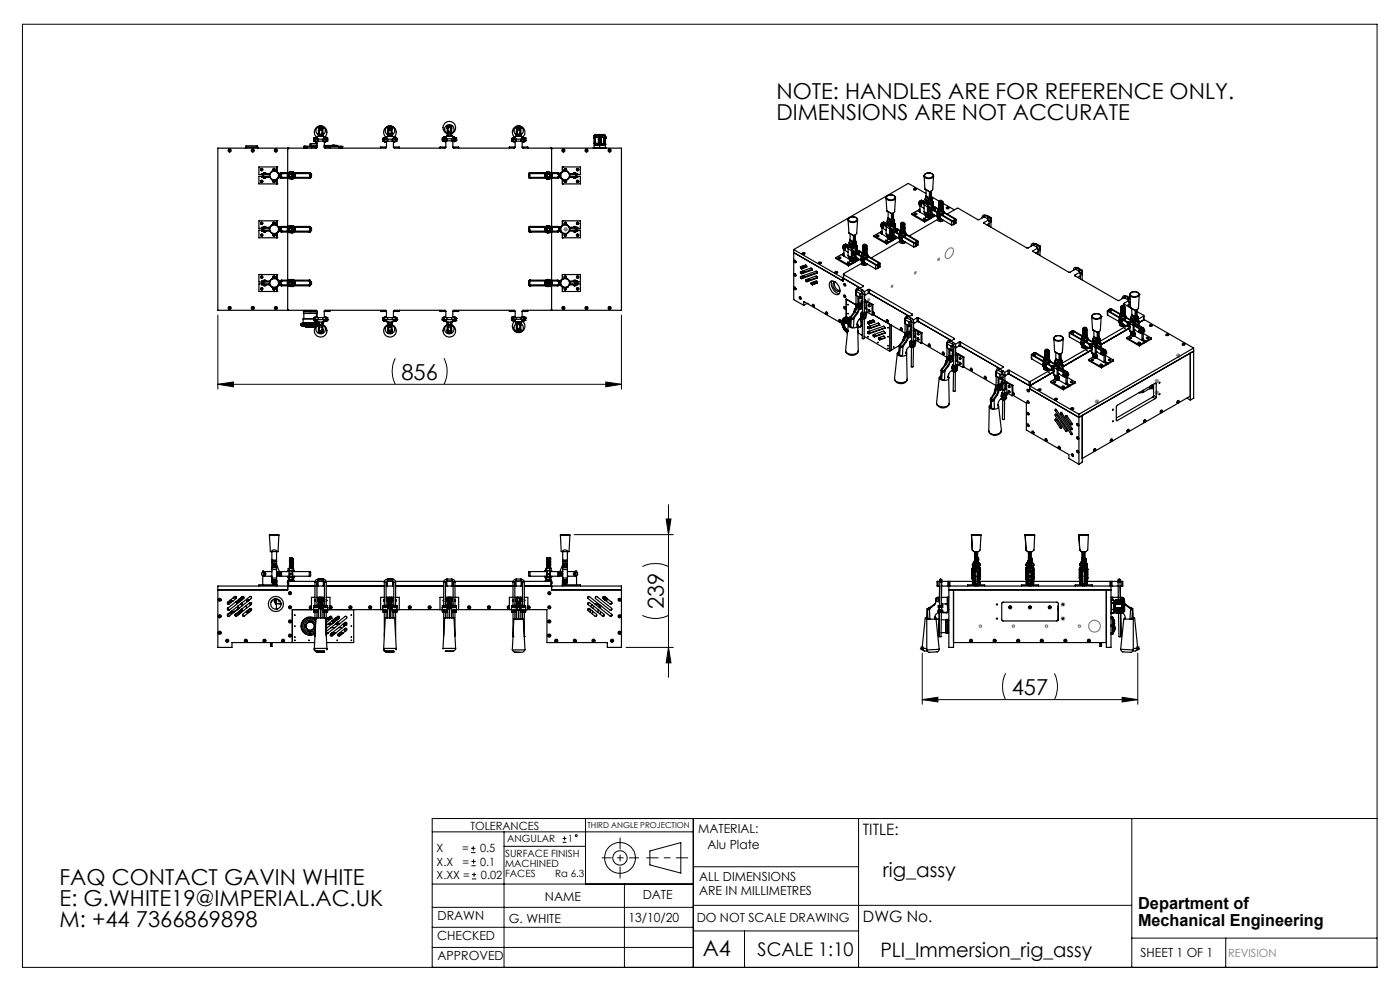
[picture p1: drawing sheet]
<svg xmlns="http://www.w3.org/2000/svg" width="297mm" height="210mm" viewBox="0 0 297 210" stroke-linecap="round" stroke-linejoin="round" font-family="sans-serif">
<defs><g id="words">
<g font-size="4.7">
<text x="164.7" y="20.9">NOTE: HANDLES ARE FOR REFERENCE ONLY.</text>
<text x="164.7" y="25.5">DIMENSIONS ARE NOT ACCURATE</text>
<text x="85.2" y="80.5">856</text>
<text x="140.8" y="129.2" transform="rotate(-90 140.8 129.2)">239</text>
<text x="214.6" y="147.4">457</text>
<text x="12.6" y="187.6">FAQ CONTACT GAVIN WHITE</text>
<text x="12.6" y="192.2">E: G.WHITE19@IMPERIAL.AC.UK</text>
<text x="12.6" y="196.7">M: +44 7366869898</text>
<text x="149.1" y="202.9">A4</text>
</g>
<g font-size="4.2">
<text x="187.3" y="186">rig_assy</text>
<text x="186.8" y="203">PLI_Immersion_rig_assy</text>
</g>
<text font-size="4" x="160.7" y="202.8">SCALE 1:10</text>
<g font-size="3.5">
<text x="241.4" y="192.8">Department of</text>
<text x="241.4" y="196.3">Mechanical Engineering</text>
</g>
<g font-size="3.3">
<text x="183" y="177.2">TITLE:</text>
<text x="183.1" y="195.7">DWG No.</text>
</g>
<g font-size="2.7">
<text x="148.1" y="176.7">MATERIAL:</text>
<text x="150.1" y="180.1">Alu Plate</text>
<text x="115.6" y="191">NAME</text>
<text x="136.3" y="190.8">DATE</text>
<text x="148.3" y="186.8">ALL DIMENSIONS</text>
<text x="148.3" y="189.8">ARE IN MILLIMETRES</text>
<text x="92.8" y="195.2">DRAWN</text>
<text x="107.9" y="195.7">G. WHITE</text>
<text x="133.3" y="195.6">13/10/20</text>
<text x="147.8" y="195.7">DO NOT SCALE DRAWING</text>
<text x="92.8" y="199.3">CHECKED</text>
<text x="92.8" y="203.6">APPROVED</text>
<text x="242" y="203">SHEET 1 OF 1</text>
</g>
<g font-size="2.4">
<text x="99.8" y="176">TOLERANCES</text>
<text x="92.6" y="180.8">X</text>
<text x="92.6" y="183.6">X.X</text>
<text x="98" y="180.8">=</text>
<text x="98.1" y="183.6">=</text>
<text x="101.8" y="180.8">0.5</text>
<text x="101.9" y="183.6">0.1</text>
<text x="92.6" y="186.4">X.XX =</text>
<text x="102" y="186.4">0.02</text>
</g>
<text font-size="2.4" fill="#808080" x="260.6" y="203">REVISION</text>
<g font-size="2.1">
<text x="107.6" y="178.6">ANGULAR</text>
<text x="120.5" y="178.6">1</text>
<text x="107.2" y="181.8">SURFACE FINISH</text>
<text x="107.2" y="183.9">MACHINED</text>
<text x="107.2" y="186">FACES</text>
<text x="117.8" y="186">Ra 6.3</text>
</g>
<text font-size="1.7" x="124.6" y="175.7">THIRD ANGLE PROJECTION</text>
</g></defs>
<g fill="none" stroke="#000" stroke-width=".21">
<path d="M4.8 5.1h287.3v200.1h-287.3zM46.2 66.8v15.7M83.9 76a6.1 6.1 0 0 0 0 5.5M94.2 76a6.1 6.1 0 0 1 0 5.5M131.8 66.8v15.7M46.2 81.5h85.6M46.2 81.5l3.3-.5v1zM128.5 81l3.3 .5-3.3 .5zM121.8 113.4h21M141.3 110.1h1l-.5 3.3zM141.8 107.1v36.6M132.8 137.3h10"/>
<path d="M136.3 130.5a6.1 6.1 0 0 0 5.5 0M136.3 120.2a6.4 6.4 0 0 1 5.5 0M141.8 137.3l.5 3.3h-1zM195.2 137.5h.9M195.3 137.2l.7 .7M195.7 138.5v10.9M195.7 137v1M196 137.2l-.7 .7M240.9 137.5h1M241 137.2l.7 .7M241.4 138.5v10.9M241.4 137v1"/>
<path d="M241.7 137.2l-.7 .7M195.7 148.4h45.7M195.7 148.4l3.3-.5v1zM213.3 142.8a6.4 6.4 0 0 0 0 5.6M223.7 142.8a6.4 6.4 0 0 1 0 5.6M238.1 147.9l3.3 .5-3.3 .5zM91.7 176.5h55.4M99.9 179.9h1M100.4 179.5v.9M106.9 176.5v28.7M106.9 179.5h17.3M119.3 178.7h.9"/>
<path d="M119.3 177.9h.9M119.8 177.4v.9M124.2 173.6v13.9M147.1 173.6v31.6M182.1 173.6v31.6M240.1 173.6v31.6M292.1 173.6h-200.4v31.6M91.7 196.7h55.4M91.7 192.5h55.4M91.7 187.5h55.4M99.9 180.9h1M100 183.6h.9"/>
<path d="M100 182.7h.9M100.1 186.4h.9M100.1 185.5h.9M100.5 182.3v.9M100.6 185.1v.9M132.5 187.5v17.7M137.9 180.5l6.5-1.8v6.5l-6.5-1.7zM147.1 183.9h35M147.1 197.5h35M147.1 192h93M157.9 197.5v7.7M240.1 199h52"/>
<path d="M260 199v6.2M91.7 201h55.4"/>
<circle cx="122.2" cy="177.3" r=".2"/>
<circle cx="131.5" cy="182" r="1.52"/>
<circle cx="131.5" cy="182" r="3.3"/>
</g>
<path d="M145.9 182h-8.7" fill="none" stroke="#000" stroke-width=".21" stroke-dasharray="15.2 1.3 1.3 1.3" stroke-dashoffset="12.8"/>
<path d="M131.5 177.7v8.6" fill="none" stroke="#000" stroke-width=".21" stroke-dasharray="15.2 1.3 1.3 1.3" stroke-dashoffset="12.9"/>
<path d="M127.7 182h7.8" fill="none" stroke="#000" stroke-width=".21" stroke-dasharray="15.2 1.3 1.3 1.3" stroke-dashoffset="13.3"/>
<g fill="none" stroke="#808080" stroke-width=".21">
<path d="M119.5 48.6h1M119.7 48.3l.7 .7M120 48.1v1M120.4 48.3l-.7 .7M249.4 75.5h1.1M249.6 75.1l.7 .7M250 75v1M250.3 75.1l-.7 .7M232.2 85.2h1M232.4 84.8l.7 .7M232.7 84.7v1M233.1 84.8l-.7 .7"/>
<path d="M244.9 80.8h1.1M244.9 83.3h1.1M245.1 80.5l.7 .7M245.1 83l.7 .7M245.4 80.4v.9M245.4 82.8v1M245.8 80.5l-.7 .7M245.8 83l-.7 .7M126.7 128.6h1M126.9 128.3l.7 .7M127.2 128.1v1M127.6 128.3l-.7 .7"/>
<path d="M225 128.2h1M225 131.2h1M225.1 127.9l.7 .7M225.1 130.9l.7 .7M225.5 127.7v1M225.5 130.7v1M225.8 127.9l-.7 .7M225.8 130.9l-.7 .7"/>
</g>
<g fill="none" stroke="#808080" stroke-width=".25">
<path d="M194.1 57.7h.1a.17 .17 0 0 1 .1 .2 .17 .17 0 0 1-.3 0zM201.2 52.8a.65 .65 0 0 1 .9-.1 .65 .65 0 0 1 .1 .9 1.36 1.36 0 0 1-1.5 1.2 1.52 1.52 0 0 1 .5-2z"/>
<circle cx="199.2" cy="55" r=".21"/>
<circle cx="184.3" cy="63.5" r=".21"/>
<circle cx="189.2" cy="60.7" r=".21"/>
<circle cx="208" cy="132.8" r=".26"/>
<circle cx="215" cy="132.8" r=".25"/>
<circle cx="222" cy="132.8" r=".26"/>
<circle cx="229" cy="132.8" r=".26"/>
<circle cx="232.2" cy="132.8" r="1.25"/>
</g>
<g fill="#000">
<path d="M46.2 81.5l3.3-.5v1zM128.5 81l3.3 .5-3.3 .5z"/>
<path d="M141.8 137.3l.5 3.3h-1zM141.3 110.1h1l-.5 3.3z"/>
<path d="M195.7 148.4l3.3-.5v1zM238.1 147.9l3.3 .5-3.3 .5z"/>
</g>
<g fill="none" stroke="#000" stroke-width=".25">
<path d="M52.1 31.4v-.2h2.6v.2M52.2 31.2v-.3h2.4v.3M55.3 38.4h.4M55.4 38.4h.3M55.5 37h.2M55.5 37.4v.2h.5M55.5 37.4h.2M55.5 37.4h-.6v1.6h3.8M55.7 35.8v.3M55.7 37h.2M55.7 37.4h.2M55.7 37v.4"/>
<path d="M55.8 36.8l.2-.2h.3l.1 .2M55.8 37.6l.1 .2h.4l.1-.2M55.9 37h1.3M55.9 37.4h1.3M55.9 37v.4M56 36.8h-.5v.2M56 36.8h1.3M56 36.8v.2M56 37.4v.2M56 37.6h1.3M57.7 36.3v.1M57.7 38.1h.1"/>
<path d="M57.7 36.3h.1M57.9 38.4h.4M58.1 36.2a.25 .25 0 0 1-.2-.4 .25 .25 0 0 1 .4 0 .25 .25 0 0 1-.1 .4M58.1 38.2a.25 .25 0 0 0-.2 .4 .25 .25 0 0 0 .4 0 .25 .25 0 0 0-.1-.4M58.6 38.1h.1M58.6 36.3h.1M58.7 36.3v.1M58.7 38.1h.1M58.7 39h.1M58.7 35.4h.1M58.7 35.4v1M58.7 38.1v.9"/>
<path d="M58.7 35.4h-3.8v1.6h.6M59 36.6l.2 .2M59.1 36.8h.3M59.1 37.6h.3M59.2 37h.2M59.2 37.2h.2M59.2 37.4h.2M59.2 37.6l-.2 .2M59.4 36.8h.1M59.4 37h.1M59.4 37.4h.1M59.4 37.4l.1 .1"/>
<path d="M59.4 37.6h.1M59.4 36.8v.2M59.4 37.4v.2M59.4 37.2h.1M59.4 37v.4M59.4 36.8l.1 .2M59.4 37.6l.1 .1M59.5 37.7l.2 .1M59.5 36.7l.2 .2M59.5 36.7l-.1 .1M59.5 37h.1M59.5 37h-.1"/>
<path d="M59.5 37.5h.1M59.5 37.5l-.1 .1M59.5 37.5l.2 .1M59.7 36.9h.1M59.7 37.6h.1M59.7 36.9l-.2 .1M59.7 37.6l-.2 .1M59.7 36.8h1.4l-.1 .3v.5h-1.3M59.7 36.6l-.2 .1M59.7 36.8v.1M59.7 36.6v.2M59.7 37.6v.2"/>
<path d="M59.7 36.6h1.6M59.7 37.8h1.5M61 31.4v5.2M61 36.8v.2M61 37.8v10.2M61.2 31.4l-.2 .2M61.3 36.5v.1M61.5 36.7h.1M61.5 36.7l-.4 .5 .3 .5 .6 .1M61.5 36.7l.6 .1M61.7 36.9h.1M61.7 37.5h.1"/>
<path d="M61.7 37a.28 .28 0 0 1 .3 .2 .28 .28 0 0 1-.3 .3M61.7 37h.1M61.7 37a.28 .28 0 0 1 .3 .2 .28 .28 0 0 1-.2 .3M61.8 37.5h.1M61.9 36.5l-.5 .1a.71 .71 0 0 0-.2 1.1l.3 .3h.4M61.9 36.5l.5 .3 .1 .3M61.9 36.5h.1M61.9 36.5l.2 .1M61.9 38h.1M62 37.8h.1M62 36.5l.2 .1-.1-.1M62 36.5h.1"/>
<path d="M62 36.5h-.7M62.1 36.8h.1M62.1 36.8l.2 .5M62.1 36.6h.1M62.1 36.6l.4 .5M62.1 37.9h.1M62.1 37.9l-.2 .1M62.1 36.5h.1M62.1 36.5v.1M62.2 36.6h3.4M62.2 37.8h3.4M62.3 37.3h.1"/>
<path d="M62.3 37.3l-.3 .5M62.3 36.8h3.3M62.4 37.6h3.2M62.4 36.8l.1 .3zM62.5 37.4l-.1 .3-.5 .3M62.5 37.1h.1M62.5 37.4h.1M62.5 37.4l-.4 .5M62.5 37.4l-.1 .1zM62.5 37.1v.3M64.5 31.1h.1M64.5 31.1v.3"/>
<path d="M64.5 31.1h.3M64.5 31v.1M64.5 31h.1M64.5 31h.4M64.8 31.1h.4M64.8 31.1v.3M64.9 31h.3M64.9 31l-.1 .1M65.2 31v.1M65.2 31.1v.3M65.2 31h2.1M65.2 31.1h2.1"/>
<path d="M65.6 36.6l.3 .3M65.6 36.6h.1M65.6 36.8l.1 .1M65.6 37.8h.1M65.6 36.6v.2M65.6 37.6v.2M65.7 37.6h-.1M65.7 36.9v.7M65.7 37.2h.2M65.7 37.6h.2M65.7 36.9h.2M65.8 30.6l.1 .4"/>
<path d="M65.9 30.5l-.1 .1M65.9 36.9h.1M65.9 37.2h.1M65.9 37.6l-.3 .2M65.9 37.6h.1M65.9 30.5v.5M65.9 31h.1M65.9 30.5h.1M65.9 36.9v.7M65.9 30.5h1.4M65.9 31h1.4M66.5 29.8l.4 .3 .4-.1"/>
<path d="M66.5 29.8h.1M66.6 29.3h.1M66.7 29.3l-.2 .5M66.7 29.3h.1M66.7 29.3h-.2v.6h.2M66.7 29.3h-.1M66.8 29.7l.1 .2h.6M66.9 30.1h.1M67.1 29.1h.1M67.1 29.1l-.4 .2M67.1 29.1l-.3 .1M67.1 29.1l.2 .2"/>
<path d="M67.2 29.2l-.5 .1M67.2 29.5h-.3l-.1 .2M67.2 29.2h.1M67.3 29.2a1.34 1.34 0 0 1-.3-2 1.34 1.34 0 0 1 2 0 1.34 1.34 0 0 1-.2 2M67.3 29.3a.4 .4 0 0 0-.6 .1 .4 .4 0 0 0 0 .5 .4 .4 0 0 0 .6 .1l-.1 1.4h-21v34.4h20.9l.2 .2v1.4a.39 .39 0 0 0-.6 0 .39 .39 0 0 0 0 .5 .39 .39 0 0 0 .6 .1M67.3 31.2h-1.2v.2M67.5 28.9l-.2 .2v.4M67.5 28.9h1.1l.2 .2v.4M67.5 29.5h-.5l-.2 .2M67.5 29.5v.4M67.5 29.9h1M67.5 29.5h1"/>
<path d="M67.6 28.8l-.1 .1M67.6 28.6a1 1 0 0 1-.3-1.5 1 1 0 0 1 1.5 0 1 1 0 0 1-.3 1.5M67.6 28.9h.1M67.6 28.6v.3M67.6 28.3v.3M67.6 28.6h.2M67.6 28.3h.2M67.7 27l-.1 .3h.2M67.7 27l.1 .2M67.7 27h-.1v1.3M67.8 28.7h.5M67.8 28.9h.1"/>
<path d="M67.8 28.6v.3M67.8 28.3v.3M67.8 27.3v1M67.8 28.5h.5M67.8 27.2v.1M67.8 27.2h.4M68 26.9l-.3 .1M68 27.5l-.2 .2M68 26.9v.6M68 27.5h.1M68 26.9h.1M68.1 27.5l.2 .2"/>
<path d="M68.1 26.9l.3 .1M68.1 26.9v.6M68.2 27.2l.1 .1M68.3 28.9h.1M68.3 28.6v.3M68.3 28.3v.3M68.3 27.3v1M68.3 28.6h.2M68.3 28.3h.2M68.3 27h.2v1.3M68.4 27l.1 .3h-.2M68.4 27l-.2 .2"/>
<path d="M68.5 28.8l.1 .1M68.5 29.5h.5l.2 .3M68.5 28.9h.1M68.5 28.6v.3M68.5 28.3v.3M68.5 29.5v.4M68.8 29.3a.4 .4 0 0 1 .5 .1 .4 .4 0 0 1 0 .5 .4 .4 0 0 1-.5 .1l.1 1.4h12.9l.2-.2v-1.3a.4 .4 0 0 1-.6 0 .4 .4 0 0 1 0-.5 .4 .4 0 0 1 .6-.1M68.8 31.2h1.2v.2M68.8 30.9h2.5M68.8 31h3.1M68.8 31.1h3.1M68.8 30.9h2.4"/>
<path d="M68.9 29.5h.2l.1 .3M69 30.1h-.1M69.1 29.1h.1M69.1 29.1l-.3 .2M69.1 29.1l-.3 .1M69.1 29.1v.1M69.2 29.2l-.4 .1M69.2 29.2l.3 .4M69.2 29.2h.1M69.2 29.2l.3 .3M69.2 29.8l-.7 .1M69.3 29.2l.1 .1"/>
<path d="M69.3 29.3h.2v.6h-.1M69.5 29.6a.47 .47 0 0 1-.7 .4M69.5 29.5v.1M70.4 30.9h.6M70.6 30.8v.1M70.8 30.8v.1M70.9 30.8v.1M71.2 30.9h.3M71.2 30.9v.1M71.4 30.9h-.2M71.4 30.9h.1M71.5 30.9v.1"/>
<path d="M71.9 31.1h.3M71.9 31v.1M71.9 31h.3M71.9 31.1v.3M72.2 31v.1M72.2 31l.4 .1M72.2 31.1l.1 .3M72.2 31.1h.4M72.5 31l.1 .1M72.6 31.1h.1M72.6 31.1v.3M81.2 29.8l.4 .3 .4-.1"/>
<path d="M81.2 29.8h.1M81.4 29.3h.1M81.4 29.3h-.2v.6h.2M81.4 29.3l-.2 .5M81.6 30.1h.1M81.8 29.1h.1M81.8 29.1l-.3 .2M81.8 29.1v.1M81.8 29.1l-.3 .1M81.9 29.5h-.1a.26 .26 0 0 0-.3 .3 .26 .26 0 0 0 .5 .1h.2M81.9 29.2l-.5 .1M81.9 29.2h.1"/>
<path d="M81.9 29.2l.1 .1M82 31.2h-1.2v.2M82.2 28.9h1.1l.2 .6M82.2 28.9l-.2 .2v.4M82.2 28.8l-.1 .1M82.2 29.5h-.5l-.2 .2M82.2 28.6a1 1 0 0 1-.3-1.5 1 1 0 0 1 1.6 0 1 1 0 0 1-.3 1.5M82.2 28.9h.1M82.2 28.6v.3M82.2 28.3v.3M82.2 29.5v.4M82.2 29.9h1"/>
<path d="M82.2 29.5h1M82.2 28.6h.3M82.2 28.3h.3M82.4 27l-.2 .3h.3M82.4 27l.1 .2M82.4 27h-.2v1.3M82.5 28.7h.5M82.5 28.9h.1M82.5 28.6v.3M82.5 28.3v.3M82.5 27.3v1M82.5 28.5h.5"/>
<path d="M82.5 27.2v.1M82.5 27.2h.4M82.7 26.9l-.3 .1M82.7 27.5l-.2 .2M82.7 26.9v.6M82.7 27.5h.1M82.7 26.9h.1M82.8 26.7a1.33 1.33 0 0 0-1.3 1 1.33 1.33 0 0 0 .5 1.5M82.8 27.5l.2 .2M82.8 26.9l.3 .1M82.8 26.9v.6M82.8 26.7a1.33 1.33 0 0 1 1.2 1 1.33 1.33 0 0 1-.5 1.5"/>
<path d="M82.9 27.2l.1 .1M83 28.9h.1M83 28.6v.3M83 28.3v.3M83 27.3v1M83 28.6h.2M83 28.3h.2M83 27h.2v1.3M83.1 27l.1 .3h-.2M83.1 27l-.2 .2M83.2 28.8l.1 .1M83.2 28.9h.1"/>
<path d="M83.2 28.6v.3M83.2 28.3v.3M83.2 29.5h.5l.2 .2M83.2 29.5v.4M83.5 29.3a.41 .41 0 0 1 .5 .1 .41 .41 0 0 1 0 .5 .41 .41 0 0 1-.5 .1v1.2l.1 .2h10.8l.2-.2v-1.3M83.5 31.2h1.2v.2M83.5 30l.1 .1M83.6 29.5h.3v.2M83.7 30.1h-.1M83.8 29.1h.1M83.8 29.1l-.3 .2M83.8 29.1l.4 .4"/>
<path d="M83.8 29.1l-.3 .1M83.9 29.2l-.4 .1M83.9 29.2l.3 .4M83.9 29.2h.1M83.9 29.8l-.7 .1M83.9 29.7v.1M84 29.3h.2l-.1 .6M84.2 29.6l-.1 .4-.5 .1M84.2 29.5v.1M93.8 29.5l.2 .4 .5 .1M93.8 29.5h.1M94 29.3h-.2v.6h.2"/>
<path d="M94.1 29.7l.2 .2h.5M94.2 29.1l-.4 .4M94.2 29.1l.4 .1M94.2 29.1h.1M94.2 29.1l.3 .1M94.3 30h.1M94.5 29.4h-.3l-.1 .3M94.6 29.3a.4 .4 0 0 0-.6 0 .4 .4 0 0 0 0 .6 .4 .4 0 0 0 .6 0M94.6 29.4l.1-.5h1.2l.2 .5M94.6 31.2h-1.3v.2M94.6 29.9l-.1 .1M94.8 29.4h-.5l-.2 .3"/>
<path d="M94.8 29.4v.5M94.8 29.9h1M94.8 29.4h1M94.9 28.3a1 1 0 0 1-.3-1.5 1 1 0 0 1 1.5 0 1 1 0 0 1-.3 1.5M94.9 28.4a1.35 1.35 0 0 1-.6-2.1 1.35 1.35 0 0 1 2.1 0 1.35 1.35 0 0 1-.6 2.1M94.9 28.8v.1M94.9 28.8h.1M94.9 28.3v.5M94.9 26.7v.1M94.9 26.7h.9v1.6M94.9 26.7v1.6M94.9 28.8h.2"/>
<path d="M94.9 28.3h.2M95 26.9l-.1 .3h.2M95 26.9h.7M95 26.9l.1 .2M95.1 28.8v.1M95.1 28.8h.1M95.1 28.3v.5M95.1 27.2v1.1M95.1 28.2h.5M95.1 27.9h.5M95.1 27.1v.1M95.3 27l-.2 .1"/>
<path d="M95.3 26.7v.3M95.3 27h.1M95.4 27l.1 .1M95.4 26.7v.3M95.5 27.1l.1 .1M95.6 28.4h-.5M95.6 28.8v.1M95.6 28.8h.1M95.6 28.3v.5M95.6 27.2v1.1M95.6 28.8h.2M95.6 28.3h.2"/>
<path d="M95.7 26.9l.1 .3h-.2M95.7 26.9l-.2 .2M95.8 26.7v.1M95.8 28.9h.1M95.8 29.4h.5l.2 .3M95.8 28.8v.1M95.8 28.8h.1M95.8 28.3v.5M95.8 29.4v.5M96.1 30h.4M96.1 29.3a.41 .41 0 0 1 .5 0 .41 .41 0 0 1 0 .6 .41 .41 0 0 1-.5 0M96.1 31.2h1.2v.2"/>
<path d="M96.2 29.1l.5 .1M96.2 29.4a.21 .21 0 0 1 .2 0 .21 .21 0 0 1 .1 .3M96.2 29.1h.1M96.2 29.1l-.1 .1M96.2 29.1l.4 .1M96.2 29.1l.3 .1M96.4 30h.1M96.5 29.7h.1M96.5 29.7l-.7 .2M96.5 29.7v.1M96.7 29.2l.1 .5M96.7 29.2l.1 .1v.6h-.1"/>
<path d="M96.7 29.2h.1M96.8 29.7l-.3 .3M96.8 29.7h.1M108.5 29.6a.49 .49 0 0 0 .8 .4M108.5 29.5v.1M108.7 29.3h-.2v.6h.2M108.9 29.2l-.4 .4M108.9 29.2l.4 .1M108.9 29.2h.1M108.9 29.2l-.4 .3M108.9 29.1h.1M108.9 29.1l.4 .2"/>
<path d="M108.9 29.1l.3 .1M108.9 29.1v.1M109 30.1h.1M109.2 29.5h-.1a.25 .25 0 0 0-.3 .3 .25 .25 0 0 0 .4 .1h.3M109.3 29.2a1.33 1.33 0 0 1-.3-2 1.33 1.33 0 0 1 2 0 1.33 1.33 0 0 1-.2 2M109.3 29.3a.41 .41 0 0 0-.6 .1 .41 .41 0 0 0 0 .5 .41 .41 0 0 0 .6 .1v1.2l-.2 .2h-12.9l-.1-.2v-1.3M109.3 29.5l.1-.6h1.2l.2 .6M109.3 31.2h-1.2v.2M109.5 28.8l-.1 .1M109.5 29.5h-.5l-.2 .2M109.5 28.6a1 1 0 0 1-.3-1.5 1 1 0 0 1 1.6 0 1 1 0 0 1-.3 1.5M109.5 28.9h.1"/>
<path d="M109.5 28.6v.3M109.5 28.3v.3M109.5 29.5v.4M109.5 29.9h1M109.5 29.5h1M109.5 28.6h.3M109.5 28.3h.3M109.7 27l-.2 .3h.3M109.7 27l.1 .2M109.7 27h-.2v1.3M109.8 28.7h.5M109.8 28.9h.1"/>
<path d="M109.8 28.6v.3M109.8 28.3v.3M109.8 27.3v1M109.8 28.5h.5M109.8 27.2h.4M109.8 27.2v.1M110 26.9l-.3 .1M110 27.5l-.2 .2M110 26.9v.6M110 27.5h.1M110 26.9h.1M110.1 26.9l.3 .1"/>
<path d="M110.1 27.5l.2 .2M110.1 26.9v.6M110.2 27.2l.1 .1M110.3 28.9h.1M110.3 28.6v.3M110.3 28.3v.3M110.3 27.3v1M110.3 28.6h.2M110.3 28.3h.2M110.3 27h.2v1.3M110.4 27l.1 .3h-.2M110.4 27l-.2 .2"/>
<path d="M110.5 28.8l.1 .1M110.5 28.9h.1M110.5 28.6v.3M110.5 28.3v.3M110.5 29.5h.5l.2 .2M110.5 29.5v.4M110.8 29.3a.41 .41 0 0 1 .5 .1 .41 .41 0 0 1 0 .5 .41 .41 0 0 1-.5 .1v1.2l.1 .2h20.9v34.4h-20.9l-.1 .2v1.3M110.8 31.2h1.2v.2M110.9 29.2l.5 .1M110.9 29.5h.2l.1 .2M110.9 29.2h.1M110.9 29.1h.1"/>
<path d="M110.9 29.1l.4 .2M110.9 29.1l-.1 .2M110.9 29.1l.3 .1M111.1 30.1h.1M111.2 29.8l-.7 .1M111.2 29.7v.1M111.4 29.3l.1 .5M111.4 29.3h.1M111.4 29.3h.1v.6h-.2M111.5 29.8l-.3 .3-.4-.1M111.5 29.8h.1M112.1 37.6l.3 .2"/>
<path d="M112.1 37.6h.1M112.1 37.2h.1M112.1 36.9h.1M112.1 36.9v.7M112.1 37.2h.3M112.1 37.6h.3M112.1 36.9h.3M112.4 37.6h.1M112.4 36.9v.7M112.4 37.8h.1M112.4 36.6l-.3 .3M112.4 36.6h.1"/>
<path d="M112.4 36.8v.1M112.4 36.6v.2M112.4 37.6v.2M112.4 36.8h3.3M112.4 36.6h3.5M112.4 37.8h3.5M112.4 37.6h3.3M115.6 37.1h.1M115.6 37.4l.1 .2zM115.6 37.4h.1M115.6 37.4l.1 .3 .4 .2M115.6 37.4l.4 .4"/>
<path d="M115.6 37.1v.3M115.6 36.9v.2zM115.7 37.2h.1M115.7 37.2l.3 .5M116 37.9l-.2-.1 .3 .2M116 37.9h.1M116 37.9l.1 .1M116 36.5l-.4 .6M116 36.5h.1M116 37.8l.1 .1M116 37.7h.1M116 37.7h.6"/>
<path d="M116.1 36.7h.1M116.1 36.7l-.4 .5M116.1 36.7h.5l.3 .5-.3 .5M116.1 38h.1M116.1 36.5l-.4 .2-.1 .4M116.1 36.5h-.1M116.1 36.5h.1M116.1 36.5l.7 .1a.76 .76 0 0 1-.1 1.2l-.6 .1M116.1 37.9h.1M116.2 37.5h.1M116.3 36.9h.1M116.3 36.9a.28 .28 0 0 0-.3 .3 .28 .28 0 0 0 .3 .3"/>
<path d="M116.3 37.5h.1M116.6 37.7h.1M116.7 37.9l-.6 .1M116.7 37.9h.1M116.8 36.6h1.5M116.8 31.4l.2 .2M117 31.4v5.2M117 37.5v.1M117 37.8v10.2M118.3 36.8h-1.3l.1 .6-.2 .2h1.4M118.3 37.8l-1.6 .1M118.3 36.8l.1 .1"/>
<path d="M118.3 36.6l.2 .1M118.3 36.6v.2M118.3 37.6v.2M118.4 37.6h.1M118.4 37.6h-.1M118.4 36.9h.1M118.4 37.6l.1 .1M118.4 36.9l.1 .1M118.5 37.5h.1M118.5 37h.1M118.5 37h.2M118.5 37.5l-.1 .1"/>
<path d="M118.5 37.5l.1 .1M118.5 37.7l-.2 .1M118.5 36.7l-.1 .2M118.5 36.7l.1 .1M118.6 37.6h.1M118.6 36.8h.1M118.6 37.6l-.1 .1M118.6 36.8l-.1 .2M118.7 37.4h.1M118.7 37.2h.2M118.7 37h.1M118.7 37.4l-.2 .1"/>
<path d="M118.7 36.8v.8M118.7 37.4h.2M118.7 36.8h.3M118.7 37.6h.3M118.8 37.6l.3 .2M118.9 37h-.3l.1 .4M119.1 36.6l-.3 .2M119.3 35.4h.1M119.3 39h.1M119.3 35.4h3.8v1.6h-.5M119.3 35.4v1M119.3 38.1v.9"/>
<path d="M119.4 38.1h.1M119.4 36.3v.1M119.9 36.2a.25 .25 0 0 1-.2-.4 .25 .25 0 0 1 .4 0 .25 .25 0 0 1-.1 .4M119.9 38.2a.25 .25 0 0 0-.2 .4 .25 .25 0 0 0 .4 0 .25 .25 0 0 0-.1-.4M119.9 38.3v.4M120.3 36.3l.1 .1M120.4 38.1h-.1M120.8 36.8h1.3M120.8 37.6h1.3M120.9 37h1.3M120.9 37.4h1.3M121.6 36.8l.2-.2h.3l.1 .2"/>
<path d="M121.6 37.6l.1 .2h.4l.1-.2M122.1 36.8h.5v.2M122.1 36.8v.2M122.1 37.4v.2M122.2 37.4h.1M122.2 37h.1M122.2 37v.4M122.3 37.4h.3M122.3 37h.3M122.3 37v.4M122.6 37.4v.2h-.5M122.6 37.4h.5v1.6h-3.8"/>
<path d="M122.6 35.9h.1M122.6 35.8v.1M122.7 38.3v.3M122.7 35.9h-.1v.3M126 28.8l.2-.3h2.1l.1 .3M126 30.4h1.2M126 30.4l.1 .1h2.3v-.1M126 29.1h.6M126 29.2h.1M126 28.8h2.4M126 28.8v1.6M126 31.3h.1"/>
<path d="M126 31.3l-.1 .1M126 31.3h1.2M126 31.3v-.5h2.4v.5M126.1 30.6v.1M126.1 30.6h.1M126.1 30.5h.1M126.1 30.7l2.2-.1-1.1 .1M126.1 30.7v.1M126.2 30.5h.1M126.2 29.2h-.2M126.2 30.5l-.1 .1M126.2 29.2h.1"/>
<path d="M126.2 30.3h.1M126.2 29.2v1.1M126.2 30.5h2l-2-.1 1 .1M126.3 29.2h.1M126.3 29.2v1.1h-.1M126.6 29.1l-.3 .1M126.6 29.1l.4 .1M126.6 29.1h1.2M126.8 30.7l.4 .1M126.8 30.7h.4M127 29.2h.1M127 29.2v1.1h.1v-1.1"/>
<path d="M127 30.3h.1M127 29.2v1.1M127.1 29.2h.1M127.1 29.2v1.1M127.2 30.4h1.2M127.2 31.3h.1M127.2 30.7h1M127.2 30.8h1.1M127.2 30.7h-.4M127.2 29.2v1.2M127.2 30.7v.1M127.2 30.8v.5"/>
<path d="M127.2 31.3h1.2M127.4 29.2h-.2M127.4 29.2h.1M127.4 30.3h.1M127.4 29.2v1.1M127.5 29.2v1.1h-.1v-1.1M127.8 29.1l-.3 .1M127.8 29.1l.4 .1M127.8 29.1l.6 .1M128.2 29.2h.1M128.2 29.2v1.1M128.2 30.3h.1"/>
<path d="M128.2 30.6h.1M128.2 30.7l.1 .1M128.2 30.6h-2M128.3 29.2h.1M128.3 29.2v1.1h-.1M128.3 30.5h.1M128.3 30.6h.1M128.3 30.5l-.1 .1M128.3 30.6l-.1 .1M128.3 30.5l-2.2 .1M128.4 31.3h.1M128.4 29.2h.1"/>
<path d="M128.4 31.3l.2 .1M128.4 28.8v1.6M193.9 40a.24 .24 0 0 1 .4-.1 .24 .24 0 0 1 0 .4 .26 .26 0 0 1-.3 0 .26 .26 0 0 1-.1-.3zM196 37.4a1.09 1.09 0 0 1 1-.7 1.09 1.09 0 0 1 1 .7M196 37.4a1.22 1.22 0 0 0 2 0M196 37.3l.2 2.8M196 37.3v.1M196.2 37l.1-.1a1.03 1.03 0 0 1 1.6 .4 1.07 1.07 0 0 1-1.8-.1zM198 37.3l-.2 3-.7 .3M198 37.3v.1M55.5 59.8h.2M55.5 48.8h.2"/>
<path d="M55.5 48.8v.2h.5M55.5 48.4h.2M55.5 48.8h-.6v1.6h3.8M55.7 48.8h.2M55.7 48.4h.2M55.7 59.8h.2M55.7 48.4v.4M55.7 59.8v.4M55.8 59.6l.2-.2h.3l.1 .2M55.8 48.2l.2-.2h.3l.1 .2M55.8 49l.2 .2h.3l.1-.2M55.9 59.8h1.3"/>
<path d="M55.9 48.8h1.3M55.9 48.4h1.3M55.9 48.4v.4M55.9 59.8v.4M56 59.6h-.5v.2M56 48.2h-.5v.2M56 48.2v.2M56 48.8v.2M56 59.6v.2M56 59.6h1.3M56 48.2h1.3M56 49h1.3"/>
<path d="M57.7 59.1v.1M57.7 47.7v.1M57.7 49.5h.1M57.7 59.1h.1M57.7 47.7h.1M57.9 47.3h.4M58 47.3h.1M58 47.3h.3M58.1 47.6a.25 .25 0 0 1-.2-.4 .25 .25 0 0 1 .4 0 .25 .25 0 0 1-.1 .4M58.1 49.6a.25 .25 0 0 0-.2 .4 .25 .25 0 0 0 .4 0 .25 .25 0 0 0-.1-.4M58.1 59a.25 .25 0 0 1-.2-.4 .25 .25 0 0 1 .4 0 .25 .25 0 0 1-.1 .4M58.6 59.1h.1"/>
<path d="M58.6 49.5h.1M58.6 47.7h.1M58.7 59.1v.1M58.7 47.7v.1M58.7 49.5h.1M58.7 50.4h.1M58.7 46.8h.1M58.7 58.2h.1M58.7 46.8v1M58.7 49.5v.9M58.7 58.2v1M58.7 46.8h-3.8v1.6h.6"/>
<path d="M58.7 58.2h-3.8v1.6h.6M59 48l.2 .2M59 59.4l.2 .2M59.1 59.6h.3M59.1 48.2h.3M59.1 49h.3M59.2 59.8h.2M59.2 48.8h.2M59.2 48.6h.2M59.2 48.4h.2M59.2 49l-.2 .2M59.4 59.8h.1"/>
<path d="M59.4 59.6h.1M59.4 48.8h.1M59.4 48.8l.1 .1M59.4 49v.1M59.4 48.2h.1M59.4 48.4h.1M59.4 48.2v.2M59.4 48.8v.2M59.4 59.6v.2M59.4 48.6h.1M59.4 48.4v.4M59.4 59.8v.4"/>
<path d="M59.4 59.6l.1 .2M59.4 49.1h.1M59.4 48.2l.1 .2M59.5 49.1l.2 .1M59.5 59.5l.2 .1M59.5 59.5l-.1 .1M59.5 48.1l.2 .2M59.5 48.1l-.1 .1M59.5 59.8h.1M59.5 59.8h-.1M59.5 48.9h.1M59.5 48.4h.1"/>
<path d="M59.5 48.4h-.1M59.5 48.9l.2 .1M59.5 48.9l-.1 .2M59.7 59.6h.1M59.7 49h.1M59.7 48.3h.1M59.7 59.6l-.2 .2M59.7 49l-.2 .1M59.7 48.3l-.2 .1M59.7 59.6h1.4l-.1 .3v.5M59.7 48.2h1.4l-.1 .3v.5M59.7 59.4l-.2 .1"/>
<path d="M59.7 48l-.2 .1M59.7 48.2v.1M59.7 48v.2M59.7 49v.2M59.7 59.4v.2M59.7 59.4h1.6M59.7 48h1.6M59.7 49.2h1.5M61 48.2v.2M61 48.9l-1.3 .1M61 49.2v10.2M61 59.6v.2"/>
<path d="M61.3 48h.1M61.3 59.4h.1M61.5 48.1h.1M61.5 59.5h.1M61.5 48.1l-.4 .5 .3 .5 .6 .1M61.5 48.1h.6M61.5 59.5l-.4 .5 .3 .5 .6 .1M61.5 59.5l.6 .1M61.7 59.8h.1M61.7 48.4h.1M61.7 49h.1M61.7 59.8h.1a.3 .3 0 0 1 .2 .3 .3 .3 0 0 1-.3 .3"/>
<path d="M61.7 59.8h.1a.31 .31 0 0 1 .2 .3 .31 .31 0 0 1-.2 .3M61.7 48.4h.1a.3 .3 0 0 1 .2 .3 .3 .3 0 0 1-.3 .3M61.7 48.4h.1a.31 .31 0 0 1 .2 .3 .31 .31 0 0 1-.2 .3M61.8 49h.1M61.9 47.9h-.4a.77 .77 0 0 0-.5 .8 .77 .77 0 0 0 .5 .7h.4M61.9 47.9l.5 .3 .1 .3M61.9 47.9h.1M61.9 47.9l.2 .1M61.9 49.4h.1M61.9 59.3h-.4a.77 .77 0 0 0-.5 .8 .77 .77 0 0 0 .5 .7h.4M61.9 59.3l.4 .2 .2 .4M61.9 59.3h.1"/>
<path d="M61.9 59.3l.2 .1M62 49.2h.1M62 47.9l.2 .1-.1-.1M62 47.9h.1M62 47.9l-.7 .1M62 59.3l.2 .1h-.1M62 59.3l.1 .1M62 59.3h.1M62 59.3l-.7 .1M62.1 48.1h.1M62.1 59.6h.1M62.1 48.1l.2 .6"/>
<path d="M62.1 59.6l.2 .5M62.1 48h.1M62.1 48l.4 .5M62.1 49.3h.1M62.1 49.3l-.2 .1M62.1 47.9h.1M62.1 59.4h.1M62.1 59.4l.4 .5M62.1 47.9v.1M62.2 59.4h3.4M62.2 48h3.4M62.2 49.2h3.4"/>
<path d="M62.3 48.7h.1M62.3 48.7l-.3 .5M62.3 59.6h3.3M62.3 48.2h3.3M62.4 49h3.2M62.4 48.2l.1 .3zM62.4 59.6l.1 .3zM62.5 48.8l-.1 .3-.5 .3M62.5 48.5h.1M62.5 48.8h.1M62.5 48.8l-.4 .5M62.5 48.7h.1"/>
<path d="M62.5 48.7l-.1 .2zM62.5 59.9h.1M62.5 48.5v.3M62.5 59.9v.3M65.6 59.6l.1 .1M65.6 59.4l.3 .3M65.6 59.4h.1M65.6 49.2h.1M65.6 48.2l.1 .1M65.6 48l.3 .3M65.6 48h.1M65.6 48v.2"/>
<path d="M65.6 49v.2M65.6 59.4v.2M65.7 49h-.1M65.7 48.3v.7M65.7 59.7v.7M65.7 48.6h.2M65.7 49h.2M65.7 59.7h.2M65.7 48.3h.2M65.9 59.7h.1M65.9 49l-.3 .2M65.9 49h.1"/>
<path d="M65.9 48.6h.1M65.9 48.3h.1M65.9 48.3v.7M65.9 59.7v.7M112.1 59.7h.1M112.1 48.3h.1M112.1 48.6h.1M112.1 49l.3 .2M112.1 49h.1M112.1 48.3v.7M112.1 59.7v.7M112.1 48.6h.3"/>
<path d="M112.1 49h.3M112.1 59.7h.3M112.1 48.3h.3M112.4 49h.1M112.4 48.3v.7M112.4 59.7v.7M112.4 59.6v.1M112.4 59.4l-.3 .3M112.4 59.4h.1M112.4 48l-.3 .3M112.4 48h.1M112.4 48.2v.1"/>
<path d="M112.4 49.2h.1M112.4 48v.2M112.4 49v.2M112.4 59.4v.2M112.4 59.4h3.5M112.4 59.6h3.3M112.4 48.2h3.3M112.4 48h3.5M112.4 49.2h3.5M112.4 49h3.3M115.6 59.9h.1M115.6 48.5h.1"/>
<path d="M115.6 48.8l.1 .2zM115.6 48.8h.1M115.6 48.7l.1 .4 .4 .2M115.6 48.7h.1M115.6 48.7l.4 .6M115.6 48.5v.3M115.6 59.9v.3M115.6 48.4v.1zM115.6 59.7v.2zM115.7 60h.1M115.7 48.6h.1M115.7 60l.3 .5"/>
<path d="M115.7 48.6l.3 .5M116 59.4l-.4 .5M116 59.4h.1M116 49.3l-.2-.1 .3 .2M116 49.3h.1M116 49.3l.1 .1M116 48l-.4 .5M116 48h.1M116 49.1h.1M116 49.1h.6M116.1 59.5h.1M116.1 48.1h.1"/>
<path d="M116.1 59.5l-.4 .5M116.1 59.5h.5l.3 .5-.3 .5M116.1 48.1l-.4 .5M116.1 48.1h.5l.3 .5-.3 .5M116.1 59.3l-.4 .2-.1 .4M116.1 59.3l-.1 .1M116.1 59.3h.1M116.1 59.3h.5a.77 .77 0 0 1 .5 .7 .77 .77 0 0 1-.5 .7h-.5M116.1 49.4h.1M116.1 47.9l.6 .1a.78 .78 0 0 1 0 1.2l-.6 .1M116.1 47.9l-.4 .2-.1 .4M116.1 47.9l-.1 .1"/>
<path d="M116.1 47.9h.1M116.1 49.3h.1M116.2 48.9h.1M116.3 59.7h.1M116.3 59.7a.3 .3 0 0 0-.3 .3 .3 .3 0 0 0 .3 .3M116.3 48.3h.1M116.3 48.3a.3 .3 0 0 0-.3 .3 .3 .3 0 0 0 .3 .3M116.3 48.9h.1M116.6 49.1h.1M116.7 49.3l-.6 .1M116.7 49.3h.1M116.8 59.4h1.5"/>
<path d="M116.8 48h1.5M117 59.7v.6M117 48.3v.6M117 48.9l-.1 .1h1.4M117 48.9v.1M117 49.2v10.2M118.3 49.2l-1.6 .1M118.3 59.4l.2 .1M118.3 59.6h.1M118.3 48l.2 .1M118.3 48.2l.1 .1M118.3 48v.2"/>
<path d="M118.3 49v.2M118.3 59.4v.2M118.3 48.2l-1.3 .1M118.3 59.6l-1.3 .1M118.4 59.6h.1M118.4 48.3h.1M118.4 49h-.1M118.4 49h.1M118.4 59.6l.1 .2M118.4 48.3l.1 .1M118.4 49l.1 .1M118.5 59.8h.1"/>
<path d="M118.5 59.8h.2M118.5 48.4h.1M118.5 48.4h.2M118.5 48.9h.1M118.5 48.9l.1 .2M118.5 48.9l-.1 .1M118.5 49.1l-.2 .1M118.5 59.5l-.1 .1M118.5 59.5l.1 .1M118.5 48.1l-.1 .2M118.5 48.1l.1 .1M118.6 59.6h.1"/>
<path d="M118.6 48.2h.1M118.6 59.6l-.1 .2M118.6 48.2l-.1 .2M118.6 49.1h-.1M118.7 59.8h.1M118.7 48.8h.1M118.7 48.6h.2M118.7 48.4h.1M118.7 48.8l-.2 .1M118.7 49l-.1 .1M118.7 48.2v.8M118.7 59.6v.8"/>
<path d="M118.7 48.8h.2M118.7 59.6h.3M118.7 48.2h.3M118.7 49h.3M118.8 49l.3 .2M118.9 59.8h-.3l.1 .4M118.9 48.4h-.3l.1 .4M119.1 48l-.3 .2M119.1 59.4l-.3 .2M119.3 46.8h.1M119.3 50.4h.1M119.3 58.2h.1"/>
<path d="M119.3 46.8h3.8v1.6h-.5M119.3 58.2h3.8v1.6h-.5M119.3 46.8v1M119.3 49.5v.9M119.3 58.2v1M119.4 59.1v.1M119.4 47.7v.1M119.4 49.5h.1M119.4 59.1h.1M119.4 47.7h.1M119.9 47.6a.25 .25 0 0 1-.2-.4 .25 .25 0 0 1 .4 0 .25 .25 0 0 1-.1 .4M119.9 49.6a.25 .25 0 0 0-.2 .4 .25 .25 0 0 0 .4 0 .25 .25 0 0 0-.1-.4"/>
<path d="M119.9 59a.25 .25 0 0 1-.2-.4 .25 .25 0 0 1 .4 0 .25 .25 0 0 1-.1 .4M120.3 59.1h.1M120.3 47.7h.1M120.4 59.1v.1M120.4 47.7v.1M120.4 49.5h-.1M120.8 59.6h1.3M120.8 48.2h1.3M120.8 49h1.3M120.9 59.8h1.3M120.9 48.8h1.3M120.9 48.4h1.3"/>
<path d="M121.6 59.6l.1-.2h.4l.1 .2M121.6 48.2l.1-.2h.4l.1 .2M121.6 49l.2 .2h.3l.1-.2M122.1 59.6h.5v.2M122.1 48.2h.5v.2M122.1 48.2v.2M122.1 48.8v.2M122.1 59.6v.2M122.2 48.8h.1M122.2 48.4h.1M122.2 59.8h.1M122.2 48.4v.4"/>
<path d="M122.2 59.8v.4M122.3 59.8h.3M122.3 48.4h.3M122.3 48.8h.3M122.3 48.4v.4M122.3 59.8v.4M122.6 48.8v.2h-.5M122.6 48.8h.5v1.6h-3.8M168.4 52.9l10.4 6.1M168.4 52.9v10.7l2.1 1.2M168.4 53.6l10.4 6v-.6M168.5 58.1h.1a.27 .27 0 0 1 .3 .2 .27 .27 0 0 1-.2 .3l-.2-.1z"/>
<path d="M168.5 55.2h.1a.27 .27 0 0 1 .3 .2 .27 .27 0 0 1-.2 .3l-.3-.4zM168.7 55.2v.3h.2M168.7 58.1v.3h.2M169.8 58.9l.1 .1M169.8 56.8l.1 .1M169.8 57.8l.1 .1M169.9 59l.2 .1M169.9 56.9l.2 .1M169.9 57.9l.2 .2M170.2 53.7v-.1a.3 .3 0 0 1 .4 0 .3 .3 0 0 1 .1 .3h-.2zM170.3 53.9l.2-.1 .1 .1M170.5 56.3v.1"/>
<path d="M170.5 57.4h.1M170.5 58.4v.1M170.5 56.4l-.7 .4M170.5 56.4l.1 .1M170.5 57.4l-.7 .4M170.5 57.4l.1 .1M170.5 58.5l-.7 .4M170.5 58.5l.1 .1M170.6 56.5l.2 .1M170.6 57.5l.2 .2M170.6 58.6l.2 .1M170.6 56.5l-.7 .4"/>
<path d="M170.6 57.5l-.7 .4M170.6 58.6l-.7 .4M170.8 58.7l-.7 .4M170.8 57.7l-.7 .4M170.8 56.6l-.7 .4M171 59.5v.1M171 59.6l.2 .2M171.1 56.6l.1-.1-.3-.3-1.1 .4v.2M171.1 56.6l-1 .4M171.1 56.6h.1M171.1 56.5l-.3 .1M171.6 59.1h.1"/>
<path d="M171.7 59.1l-.7 .4M171.7 59.1v.1M171.7 59.2l.2 .2M171.7 59.2l-.7 .4M171.9 59.4l-.7 .4M172.2 57.3l-2.1 .8M172.3 57.1l-.1 .2M172.3 57.1l-.3-.2-2.2 .7v.2M172.3 57.1l-1.5 .6M172.3 57.3h-.1M172.8 59.8h.1M172.8 59.8v.1"/>
<path d="M172.8 59.8l-.7 .4M172.8 59.9l.2 .1M172.8 59.9l-.7 .4M173 60l-.7 .4M173.4 58v-.2l-.2-.3-3.4 1.2v.2M173.4 59v-.2l-.3-.2-2.2 .7 .1 .2M173.4 58l-3.3 1.1M173.4 59l-2.2 .8M173.4 58h.1M173.4 59h.1M173.4 59.8v.3M173.4 59.8l-.3-.2-1 .4v.2"/>
<path d="M173.4 59.8l-.2 .2M173.4 57.8l-2.6 .9M173.4 58.8l-1.5 .6M173.4 59.9l-.4 .1M173.6 55.7a.3 .3 0 0 1 .4-.2 .3 .3 0 0 1 .2 .3 .33 .33 0 0 1-.6-.1zM173.8 55.9l.1-.1 .2 .1M176.1 59.8a1.28 1.28 0 0 1 1.8 .8 1.34 1.34 0 0 1-.1 1.9 1.95 1.95 0 0 1-1.7-2.7zM176.5 59.6a2.09 2.09 0 0 0 1.5 2.7M177.1 59.8a1.42 1.42 0 0 0 1.1 1.9M177.2 57.6a.25 .25 0 0 1 .3 0 .25 .25 0 0 1 .2 .2 .27 .27 0 0 1-.4 .1 .27 .27 0 0 1-.1-.3zM177.2 59.8a.83 .83 0 0 0-.6 .7 .83 .83 0 0 0 .5 .8 .66 .66 0 0 0 1.1 .3M177.3 57.9v-.1l.3 .1"/>
<path d="M177.3 54.6l1.2-.6 1.7 1M177.3 54.6v.2l2.7 1.6M177.3 54.6l2.7 1.6M178 54.8h.3M178.8 53.8v.2l.2 .2M178.8 53.8l.2 .2M178.8 59l3.7 2.1M178.9 58.2v.8M178.9 58.9l-.1 .1M179 52.7l.1 .1zM179 53v1.3M179 53.7l-.2 .1"/>
<path d="M179.1 52.2h-.1a.45 .45 0 0 0-.3 .4 .45 .45 0 0 0 .4 .4l.8 .5M179.1 52.2l.8 .5M179.1 52l-.1 .1M179.1 52l.2 .1M179.2 52.1l-.4 .1M179.2 52.1l-.1 .1M179.4 51.8l-.3 .1M179.4 51.8l.6 .7-.8-.4M179.4 51.8l-.3 .2M179.5 51.8l.1 .1M179.6 52l.5 .3M179.6 51.9l.5 .2"/>
<path d="M179.6 51.9l-.1 .1M179.8 55.6l.4 .1a.21 .21 0 0 1-.2 .2 .21 .21 0 0 1-.2-.3zM179.8 55.8h.4M179.8 55.8h.3M179.9 46.7a1.09 1.09 0 0 1 1-.7 1.09 1.09 0 0 1 1 .7M179.9 54.2l.1 .3M179.9 46.7a1.22 1.22 0 0 0 2 0M179.9 46.7l.2 2.7M179.9 52.7l.7 .5M179.9 54.2l.7 .4M179.9 52.7v1.5M180 52.4l-.1 .3"/>
<path d="M180 54.5l.1 .1M180 52.4l.7 .4M180 54.5l.8 .4M180 56.2v.2M180.1 46.3l.1-.1a1.03 1.03 0 0 1 1.6 .4 1.07 1.07 0 0 1-1.8-.1zM180.1 49.4l.9 .5zM180.1 52.2l.7 .4M180.1 52.2l-.1 .2M180.1 52v.2M180.1 54.6l.1 .5M180.1 51.5v.5M180.1 54.6l.7 .5"/>
<path d="M180.1 51.5l.4 .2M180.1 52l.2 .1M180.2 51.2l-.1 .3M180.2 51.2l.7 .4M180.3 54.9a.26 .26 0 0 1 .4 .2 .26 .26 0 0 1-.4 .2zM180.3 51l.7 .4M180.3 51l-.1 .2M180.3 51.7l-.1 .2a.28 .28 0 0 0 .1 .3 .28 .28 0 0 0 .3 0M180.3 51.7v.5h.3M180.3 51.7a.32 .32 0 0 1 .3 .2 .32 .32 0 0 1 0 .3M180.3 50.9v.1M180.3 50.9l.7 .4"/>
<path d="M180.3 49.6v1.3M180.5 51.8l.3 .2M180.6 52.3l.2 .1M180.6 54.6l.1 .2M180.6 53.2v1.4M180.7 52.8l-.1 .4M180.7 52.8h.2M180.7 54.8l.1 .1M180.8 54.9v.2M180.8 52.6l.2 .1M180.8 52.6l-.1 .2M180.8 52.4v.2"/>
<path d="M180.8 54.5l.1 .1M180.8 55.2v.2h-.3M180.8 52v.4M180.8 53v1.5M180.8 55.1v.1M180.8 53l-.2 .2M180.8 54.5l-.2 .1M180.8 53.2l.7 .4M180.8 53l.8 .5M180.8 54l.7 .4M180.8 54.4l.4 .4M180.9 52.8l-.1 .2"/>
<path d="M180.9 54.6l-.2 .2M180.9 54.6l.1 .1M180.9 55.4l.3 .2M180.9 51.6l-.1 .4M180.9 51.6l.2 .1M181 53.5a.27 .27 0 0 1 .4 .2 .27 .27 0 0 1-.4 .3zM181 54.7v.2M181 52.7l-.1 .1M181 54.7l-.2 .2M181 51.4l.2 .1M181 51.4l-.1 .2M181 51.3v.1"/>
<path d="M181 52.3v.4M181 55.1l-.3 .3M181 51.8l.1 .1M181 49.9v1.4M181 51.8v.5M181 54.9v.2M181 51.8l-.2 .2M181 52.3l-.2 .1M181 54.9l-.2 .2M181 55.1l-.2 .1M181.1 51.7l-.1 .1M181.1 51.9l.4 1.5"/>
<path d="M181.1 54.2l.3 .5M181.2 51.6l.1 .2M181.2 55.6l-1.2 .6M181.2 54.8v.8M181.2 55.6v.2l-1.2 .6M181.2 55.6l-1.2 .7M181.2 51.5l-.1 .2M181.2 51.4l.2 .3M181.2 51.4l.2 .1M181.3 51.1l.1 .3M181.3 51.1l-.1 .4M181.3 51.8l.5 2"/>
<path d="M181.3 49.9v1.2M181.3 51.1l-.3 .2M181.3 51.8l-.2 .1M181.3 55.5l.1 .1M181.3 51.3l.1 .1M181.3 51.5l.2 .1M181.3 55.4h.1M181.4 51.4v.1M181.4 51.7l-.1 .1M181.4 51.7l.5 1.9M181.4 51.5l.1 .1M181.4 55.5l-.1-.3-.1 .4"/>
<path d="M181.4 54.7l-.2 .1M181.4 54.7v.7l.8-.4M181.4 55.5v.1M181.4 54.7h.1M181.5 51v.1M181.5 54.8l-.1 .2M181.5 53.6h.2M181.5 54.4h.1M181.5 51l-.2 .1M181.5 49.8v1.2M181.5 51.6v.5l.2-.1M181.5 53.6v.9"/>
<path d="M181.5 54.7v.1M181.5 54.5v.2M181.5 54.5l.1 .1M181.5 51.1l-.1 .3M181.5 51.1l.1 .1M181.5 52.3h.1M181.6 53.8v.8M181.6 52.3v.1M181.6 54.6l1.1 .7M181.6 53.8l1.1 .6M181.6 51.2l.1 .3M181.6 53.5l.1 .1"/>
<path d="M181.6 51.2l-.2 .3M181.6 53.5l-.1 .1M181.6 54.6l-.1 .1M181.6 52.5h.1M181.6 52.4l.1 .1M181.7 52l.1 .1M181.7 54.7l-.3 .3M181.7 54.8h.2zM181.7 54.8h.2M181.7 51.5l-.2 .1M181.7 51.5v.5M181.7 52.5v.3"/>
<path d="M181.7 54.7h.1M181.7 54.7l-.2 .1M181.7 53.7h-.2l.1 .1M181.7 53.7l1 .5v.2M181.7 53.6v.1M181.8 52.1l-.2 .2M181.8 52.1v.1M181.8 53.1l.2 .2M181.8 52.2l.1 .2M181.8 52.2l-.2 .2M181.8 53.3h.1M181.9 53.3l.4 .1"/>
<path d="M181.9 52.4v.8M181.9 53.3v.2M181.9 52.4l-.2 .1M181.9 53.6v.2M181.9 46.7l-.2 2.9-.7 .3M181.9 53.6l-.3 .2M182 53.3h.1M182 53.3h-.1M182.1 53.3v.6M182.1 53.3h.1M182.2 53.3h.2M182.2 53.3v.7"/>
<path d="M182.2 55l-.8 .5M182.3 53.4l.7 .4M182.3 53.4v.6M182.4 55.1l-1 .5M182.4 53.3l-.1 .1M182.4 53.3l.6 .3M182.7 54.4v.6M182.7 55.9l.2-.1a.44 .44 0 0 0 .1 .5 .44 .44 0 0 0 .6 0l.4-.3M182.7 54.9l.4 .3M182.7 54.9h.1M182.7 55.3l.1 .2M182.7 54.5l.1 1"/>
<path d="M182.7 54.5l.4 .1M182.7 55l.4 .1M182.8 55.9l-3.9 2.3 4.2 2.4M182.8 55.5l.3 .2M182.8 54l-.1 .2v.3M182.8 53.9v.4l.4 .3M182.8 53.9l.4 .2M182.9 55.6v.2l.4 .2M183.1 55.1l.1 .1M183.1 54.6v.5M183.1 55.7l.5 .1M183.1 55.2h.1"/>
<path d="M183.1 55.2v.5M183.1 53.8h.1M183.1 53.7h.1M183.1 53.5h.1M183.1 53.4h.1M183.1 53.2h.1M183.1 53.1h.1M183.1 52.9h.1M183.1 52.7h.1M183.1 52.6h.1M183.1 52.4h.1M183.1 52.2h.1"/>
<path d="M183.1 52.1h.1M183.1 53.8l.2 .2 .4-.2M183.1 52l.1 .2zM183.1 52.1l.2 .2 .4-.2M183.1 52.3l.4 .1 .2-.1-.2 .2zM183.1 52.3h.1M183.1 52.8h.1M183.1 53h.1M183.1 53.6h.1M183.1 53.6l-.3 .3M183.2 51.9a.25 .25 0 0 1 .3-.1 .25 .25 0 0 1 .1 .3 .27 .27 0 0 1-.3 .1 .27 .27 0 0 1-.1-.3zM183.2 55.2h.1"/>
<path d="M183.2 54.1v.5M183.2 55.2v.4M183.2 55.6h.1M183.3 55.2v.4M183.3 55.7v.3M183.3 55.6h-.1M183.3 55.6l2.4 1.4M183.3 54.8l2.4 1.4M183.7 52.1l-.1 .2h-.4l-.1-.1M183.7 52.2l-.2 .2-.4-.2M183.7 52.3l-.1 .3h-.4l-.1-.2M183.7 52.4l-.2 .3-.4-.1"/>
<path d="M183.7 52.5l-.2 .3-.4-.2M183.7 52.6l-.1 .2h-.4l-.1-.2M183.7 52.7v.1l-.3 .1-.3-.2M183.7 52.7l-.2 .3-.4-.2M183.7 52.8l-.2 .3-.3-.1-.1-.1M183.7 52.9v.2l-.3 .1-.3-.2M183.7 53l-.2 .3-.4-.3M183.7 53.1l-.2 .2h-.3l-.1-.2M183.7 53.2v.1l-.3 .1-.3-.1M183.7 53.2l-.2 .3-.4-.2M183.7 53.3l-.2 .3-.3-.1-.1-.1M183.7 53.4v.2l-.3 .1-.3-.2"/>
<path d="M183.7 53.5l-.2 .3-.4-.3M183.7 53.5l-.2 .3-.4-.2M183.7 53.6l-.1 .3h-.4l-.1-.2M183.7 53.7l-.2 .3-.4-.2M183.7 54.8l2.2 1.3M183.7 54.8h.1M183.7 53.6l.3 .2M183.7 52.1h.1M183.7 52.2h.1M183.7 52.3h.1M183.7 52.4h.1M183.7 52.6h.1"/>
<path d="M183.7 52.7h.1M183.7 52.9h.1M183.7 53h.1M183.7 53.2h.1M183.7 53.4h.1M183.7 53.5h.1M183.7 53.6h.1M183.7 53.7h.1M183.7 54.8v.1M183.7 52l-.2 .2-.4-.1M183.7 52.1l-.1 .2-.5-.2M183.7 52.3l-.1 .2-.5-.1"/>
<path d="M183.7 52.4l-.3 .2-.3-.2M183.7 52.5l-.2 .2-.4-.1M183.7 52.6l-.1 .2-.5-.2M183.7 52.7l-.3 .2-.3-.2M183.7 52.7l-.2 .2-.4-.1M183.7 52.8l-.2 .2-.4-.1M183.7 52.9l-.3 .2-.3-.2M183.7 53l-.2 .2-.4-.2M183.7 53.1l-.2 .2-.4-.2M183.7 53.2l-.3 .2-.3-.2M183.7 53.2l-.2 .2-.4-.1M183.7 53.3l-.2 .2-.4-.1"/>
<path d="M183.7 53.4l-.1 .2-.5-.2M183.7 53.5l-.2 .2-.4-.2M183.7 53.6l-.2 .2-.4-.2M183.7 53.6l-.1 .2-.5-.1M183.7 53.7l-.2 .2-.4-.1M183.7 53.8l-.2 .2-.4-.1M183.7 52.5h.1M183.7 52.8h.1M183.7 53v.1M183.7 53.3h.1M183.7 53.5v.1M183.7 53.8h.1"/>
<path d="M183.8 54.1v.4M183.8 54.1h-.6M183.8 54.5l-.6 .1M183.8 54.6h-.7M183.8 54.7l-.6 .1v.4M183.8 54.6v.1M183.8 55.9v.1M183.8 56h-.5M183.9 55.9l-.1 .1M184 54l.2 .2-.2 .3M184 53.8l-.2 .3M184 53.8l-.2 .7"/>
<path d="M184 54.5l-.2 .1M184 54.5v.1M184 54.6l-.2 .1M184.2 54.2l-.2 .4M184.2 54.3l2.4 1.4M184.2 54.5l2.2 1.3M185.4 50v.2l2.7 1.5M185.4 50l2.7 1.5M185.7 56.2l.4 .1M185.7 56.2v.8M185.9 56.1l.1 .1M185.9 56.1l-.2 .1"/>
<path d="M186 56.2l.1 .1M186.1 50.1h.3M186.1 57h-.4M186.1 56.3v.7M186.2 56l-.2 .2M186.2 56l.2 .2M186.4 56.8l-.3 .2M186.4 56.2l-.3 .1M186.4 56.2v.6M186.4 55.8v.1M186.4 55.9l-.2 .1M186.4 55.9l.2 .1"/>
<path d="M186.6 55.7v.3M186.6 56l-.2 .2M186.6 56v.7M186.6 56.7l-.2 .1M186.6 55.7l-.2 .1M186.7 55.9l-.1 .8M186.8 49.2v.2l.3 .2M186.8 49.2l.3 .1M187 48l.1 .2zM187.1 49.7l1.1 .6M187.1 48.3v1.4M187.1 49.7l-.6-.4-1.1 .7"/>
<path d="M187.1 49l-.3 .2M187.1 47.5h-.1a.45 .45 0 0 0-.2 .5 .45 .45 0 0 0 .3 .4l.9 .5M187.1 47.5l.9 .5M187.2 47.3h-.1v.1M187.2 47.3l.1 .2M187.3 47.5h-.4M187.3 47.5h-.2M187.5 47.2h.2M187.5 47.2l-.4 .1M187.5 47.2l.5 .7-.7-.4M187.5 47.2l-.3 .1M187.7 47.2l-.1 .1 .5 .3"/>
<path d="M187.7 47.2l.5 .3M187.9 51.2h.3zM188 42a1.09 1.09 0 0 1 1-.7 1.09 1.09 0 0 1 1 .7M188 42a1.22 1.22 0 0 0 2 0M188 42l.1 2.7M188 49.6l.1 .2M188 48.1l.7 .4M188 49.6l.7 .3M188 48.1v1.5M188.1 47.7l-.1 .4M188.1 47.7l.7 .4M188.1 49.8l.7 .4"/>
<path d="M188.1 49.8v.1M188.1 51.5v.2M188.1 49.9l.1 .1M188.1 44.7l1 .6zM188.1 47.5l.8 .5M188.1 47.5v.2M188.1 49.9l.8 .4M188.2 41.6l.1-.1a1 1 0 0 1 1.6 .5 1.07 1.07 0 0 1-1.8-.2zM188.2 47.4l-.1 .1M188.2 50l.1 .5M188.2 46.9v.5M188.2 50l.7 .4"/>
<path d="M188.2 46.9l.3 .2M188.2 47.4h.1M188.3 46.6l-.1 .3M188.3 46.6l.7 .3M188.3 47.3l.2 .2zM188.3 46.4l.8 .4M188.3 46.4v.2M188.4 50.2a.28 .28 0 0 1 .4 .3 .28 .28 0 0 1-.3 .3 .3 .3 0 0 1-.1-.6M188.4 47.1a.34 .34 0 0 1 .3 .2 .34 .34 0 0 1 0 .3 .36 .36 0 0 0-.3-.5zM188.4 46.2l-.1 .2M188.4 46.2l.7 .4M188.4 44.9v1.3"/>
<path d="M188.6 47.1l.3 .2M188.6 47.6l.3 .2M188.7 47.6l-.4-.1 .1-.4a.3 .3 0 0 0-.1 .4 .3 .3 0 0 0 .4 .1M188.7 49.9l.1 .3M188.7 48.5v1.4M188.8 48.1l-.1 .4M188.8 48.1l.1 .1M188.8 50.2l.1 .1M188.9 50.3v.1M188.9 48h.1M188.9 48l-.1 .1M188.9 47.8v.2"/>
<path d="M188.9 49.8v.1M188.9 50.6l-.1 .2h-.2M188.9 47.3v.5M188.9 48.4v1.4M188.9 50.4v.2M188.9 48.4l-.2 .1M188.9 49.8l-.2 .1M188.9 48.6l.6 .3M188.9 48.4l.8 .5M188.9 49.4l.6 .3M188.9 49.7l.3 .5M188.9 48.2v.2"/>
<path d="M188.9 49.9l-.1 .3M188.9 49.9l.1 .2M188.9 50.7l.3 .2M189 46.9l-.1 .4M189 46.9l.2 .1M189 50.1l.1 .2M189 49.1l.2 .2zM189 48l-.1 .2M189 50.1l-.1 .2M189.1 46.8h.1M189.1 46.8l-.1 .1M189.1 46.6v.2"/>
<path d="M189.1 47.7l-.1 .3M189.1 50.4l-.3 .4M189.1 47.1l.1 .1M189.1 47.2l-.2 .1M189.1 45.3v1.3M189.1 47.2v.5M189.1 50.3v.1M189.1 47.7l-.2 .1M189.1 50.3l-.2 .1M189.1 50.4l-.2 .2M189.2 47l-.1 .2M189.2 47.2l.4 1.6"/>
<path d="M189.2 49.5l.3 .5M189.2 46.9l.1 .2M189.2 46.8v.2M189.2 50.2v.7M189.2 51l-1.1 .7M189.2 50.9l-1.1 .6M189.2 51l-1.1 .6M189.3 47.1l-.1 .1M189.3 47.1l.5 1.9M189.3 46.7l.2 .1M189.3 50.8l.2 .1M189.3 46.5l.1 .2 .2-.2"/>
<path d="M189.3 46.5l-.1 .3M189.3 50.7l.2 .1M189.3 45.3v1.2M189.3 46.5l-.2 .1M189.3 46.8l.2 .1M189.4 47.1h-.1M189.4 47.1l.6 1.9M189.5 46.8l-.2-.1 .1 .4M189.5 46.8v.1M189.5 50.8l-.1-.2-.2 .4M189.5 50l-.3 .2M189.5 50v.7l.8-.4"/>
<path d="M189.5 50.8v.1M189.5 50v.1M189.5 46.3l.1 .2M189.5 49.9v.2M189.5 49.8l.2 .1M189.5 48.9l.3 .1M189.5 49.7v.1M189.5 46.3l-.2 .2M189.5 45.1v1.2M189.5 46.9v.5l.3-.1M189.5 48.9v.9M189.5 50.1v.1"/>
<path d="M189.6 46.5l.1 .1M189.6 47.7h.1M189.6 47.7l.1 .1M189.7 46.6l.1 .2M189.7 46.6l-.2 .2M189.7 49.1l1 .7M189.7 49.9l1.1 .7M189.7 49.1v.8M189.7 47.8l.1 .1M189.7 50l-.2 .1M189.7 48.9l.1 .1M189.7 48.9h-.2"/>
<path d="M189.8 47.3v.1M189.8 50.1l-.3 .3v-.2M189.8 49h-.3l.2 .1M189.8 49v.1M189.8 50.1h.1M189.8 50.2h.2M189.8 46.8l-.3 .1M189.8 46.8v.5M189.8 47.9v.2M189.8 49h.1M189.8 50v.1M189.8 50.1l-.3 .1"/>
<path d="M189.8 49.1l.9 .5v.1M189.8 47.4l-.2 .3M189.8 47.4l.1 .1M189.8 49l.1 .1M189.8 48.4l.3 .2M189.9 47.5l.1 .3M189.9 47.5l-.2 .3M189.9 48.6l.1 .1M190 49v.2M190 42l-.2 2.9-.3 .2-.4 .2M190 48.7h.4M190 49l-.3 .1"/>
<path d="M190 47.8l-.2 .1M190 47.8v.7M190 48.7v.2M190 50.2h-.3M190.1 48.6h.1M190.1 48.6l-.1 .1M190.1 48.6v.7M190.1 48.6h.2M190.3 48.6h.2M190.3 48.6v.7M190.3 50.4l-.8 .4M190.4 48.7l.6 .4"/>
<path d="M190.4 48.7v.7M190.4 50.4l-.9 .5M190.5 48.6l-.1 .1M190.5 48.6l.6 .4M190.7 49.7l.2 1.2M190.7 50.2l.1 .1M190.8 50.3l.1 .1M190.8 49.8l.3 .2M190.8 50.3l.3 .2M190.8 49.8v.5M190.8 51.2l-6 3.5M190.9 50.4l.3 .1"/>
<path d="M190.9 50.9l.3 .1M190.9 50.4v.5M190.9 49.3l-.2 .3 .1 .2M190.9 49.3l.4 .2M190.9 49.3v.4l.4 .2M191 51.1l-.2 .2M191 51.1a.44 .44 0 0 0 .1 .5 .44 .44 0 0 0 .5 0l.5-.2M191 50.9v.2M191 51.1l.3 .3M191.1 50.5h.2M191.1 50v.5M191.2 49.2h.1"/>
<path d="M191.2 49.1h.1M191.2 49h.1M191.2 48.8h.1M191.2 48.7h.1M191.2 48.5h.1M191.2 48.3h.1M191.2 48.2h.1M191.2 48h.1M191.2 47.8h.1M191.2 47.7h.1M191.2 47.5h.1M191.2 47.4h.1"/>
<path d="M191.2 51l.4 .1M191.2 50.5l.1 .1M191.2 48.1h.1M191.2 48.4h.1M191.2 48.9h.1M191.2 50.5v.5M191.2 47.3l.1 .2zM191.2 47.4l.1 .2 .5-.2M191.2 47.2h.1a.25 .25 0 0 1 .3-.1 .25 .25 0 0 1 .1 .3 .27 .27 0 0 1-.3 .1 .27 .27 0 0 1-.2-.3zM191.2 48.9l-.3 .4M191.3 50.5h.1M191.3 49.5v.4"/>
<path d="M191.3 50.6v.4M191.3 51.1v.3M191.3 51h.1M191.3 50.6h.1M191.3 50.6v.3M191.3 50.9v.1M191.3 50.9l2.5 1.5M191.4 50.2l2.4 1.4M191.7 50.2l2.3 1.3M191.7 50.2h.1M191.7 49.1l-.1 .2-.4-.1 .1 .1 .5-.1M191.7 47.4l-.1 .3-.4-.1"/>
<path d="M191.7 47.5a.27 .27 0 0 1-.2 .3 .27 .27 0 0 1-.3-.2M191.7 47.6l-.1 .3-.4-.1v-.1M191.7 47.7v.2l-.2 .1-.3-.2M191.7 47.8a.27 .27 0 0 1-.2 .2 .27 .27 0 0 1-.3-.2v.1M191.7 47.8a.27 .27 0 0 1-.2 .3 .27 .27 0 0 1-.3-.2M191.7 47.9l-.1 .3h-.3l-.1-.2M191.7 48l-.1 .3h-.3l-.1-.2M191.7 48.1a.27 .27 0 0 1-.2 .3 .27 .27 0 0 1-.3-.3M191.7 48.2l-.1 .2h-.3l-.1-.2M191.7 48.3l-.1 .2h-.3l-.1-.2M191.7 48.3a.27 .27 0 0 1-.2 .3 .27 .27 0 0 1-.3-.2M191.7 48.4l-.1 .3h-.3l-.1-.2"/>
<path d="M191.7 48.5l-.1 .2-.4-.1M191.7 48.6a.27 .27 0 0 1-.2 .2 .27 .27 0 0 1-.3-.2M191.7 48.7l-.1 .2h-.3l-.1-.2M191.7 48.7v.3h-.2l-.3-.2M191.7 48.8a.27 .27 0 0 1-.2 .3 .27 .27 0 0 1-.3-.2M191.7 48.9l-.1 .3-.4-.1v-.1M191.7 49v.2l-.2 .1-.3-.2M191.8 47.4h.1M191.8 47.5h.1M191.8 47.7h.1M191.8 47.8h.1M191.8 47.9h.1"/>
<path d="M191.8 48h.1M191.8 48.2h.1M191.8 48.3h.1M191.8 48.4h.1M191.8 48.5h.1M191.8 48.6h.1M191.8 48.7h.1M191.8 48.8h.1M191.8 49h.1M191.8 49.1h.1M191.8 50.1h.1M191.8 50.1l-.1 .1"/>
<path d="M191.8 47.3l-.2 .2-.4-.1M191.8 47.4l-.3 .3-.3-.2M191.8 47.5l-.2 .2-.4-.1M191.8 47.6l-.2 .2-.4-.1M191.8 47.7l-.2 .2-.4-.2M191.8 47.8l-.2 .2-.4-.2M191.8 47.9l-.2 .1-.4-.1M191.8 47.9l-.2 .2-.4-.1M191.8 48l-.2 .2-.4-.2M191.8 48.1l-.2 .2-.4-.2M191.8 48.2l-.2 .2-.4-.2M191.8 48.3l-.3 .2-.3-.2"/>
<path d="M191.8 48.4l-.2 .1-.4-.1M191.8 48.4l-.2 .2-.4-.1M191.8 48.5l-.3 .2-.3-.2M191.8 48.6l-.2 .2-.4-.2M191.8 48.6l-.2 .3-.4-.2M191.8 48.7l-.3 .3-.3-.2M191.8 48.8l-.2 .2-.4-.1M191.8 48.9l-.2 .2-.4-.1M191.8 49l-.3 .2-.3-.2M191.8 49.1l-.2 .2-.4-.2M191.8 49.1l-.2 .2-.4-.1M191.8 47.8v.1"/>
<path d="M191.8 48.9h.1M191.8 50.1v.1M191.8 49l.3 .1M191.9 49.5v.3M191.9 51.3h.1M191.9 51.3l-.6 .1M191.9 49.5h-.6M191.9 49.8l-.6 .1M191.9 49.9l-.8 .1M191.9 50.1l-.6 .1v.3M191.9 49.9v.2M192.1 49.3l.1 .2-.1 .3"/>
<path d="M192.1 49.1l-.2 .7M192.1 49.1l-.2 .4M192.1 49.8l-.2 .1M192.1 49.8v.2M192.1 50l-.2 .1M192.2 49.6l-.1 .4M192.2 49.7l2.5 1.4M192.2 49.8l2.3 1.3M193.5 45.3l2.6 1.6M193.5 45.3v.2l2.6 1.6M193.5 45.3l1.1-.6 1.7 .9M193.8 51.6h.4"/>
<path d="M193.8 51.6v.8M194 51.5h.1M194 40.3v-.2l.3 .2M194 51.5l-.2 .1M194.1 51.5l.1 .1M194.1 45.5h.4M194.2 52.3l-.4 .1M194.2 51.6v.7M194.3 51.4l-.2 .1M194.3 51.4l.1 .1M194.4 52.2l-.2 .1M194.4 51.5l-.2 .1"/>
<path d="M194.4 51.5v.7M194.5 51.1v.2M194.5 51.3l-.2 .1M194.5 51.3l.2 .1M194.7 51.1v.3M194.7 51.4l-.3 .1M194.7 51.4v.6M194.7 52l-.3 .2M194.7 51.1h-.2M194.7 51.2v.8M194.9 44.5v.2l.3 .2M194.9 44.5l.3 .2"/>
<path d="M195.2 43.7v1.3M195.2 44.4l-.3 .1M195.2 42.9h-.1a.45 .45 0 0 0-.2 .4 .45 .45 0 0 0 .3 .4l.8 .5M195.2 42.9l.8 .5M195.3 42.7h-.1M195.3 42.7l.1 .1M195.3 42.8l-.4 .1M195.3 42.8l-.1 .1M195.4 43.6a.26 .26 0 0 1-.4-.1 .26 .26 0 0 1 .4-.3v.4M195.5 42.5l-.3 .1M195.5 42.5l.6 .7-.8-.4M195.5 42.5l-.2 .2"/>
<path d="M195.6 42.5l.2 .1M195.7 42.7l.5 .3M195.8 42.6l.5 .2M195.8 42.6h-.1M195.9 46.3h.3l.2 .2h-.5zM195.9 46.5h.4M196 46.5h.3M196 44.9l.1 .2M196 43.4l.7 .4M196 44.9l.7 .4M196 43.4v1.5M196.1 43.1l-.1 .3"/>
<path d="M196.1 43.1l.7 .4M196.1 45.1l.7 .4M196.1 45.1l.1 .1M196.1 46.9v.2M196.2 45.2l.1 .2M196.2 40.1l.9 .5M196.2 42.9l.7 .4M196.2 42.9l-.1 .2M196.2 45.2l.7 .4M196.3 42.7l-.1 .2M196.3 45.4l.1 .4M196.3 42.3v.4"/>
<path d="M196.3 45.4l.7 .3M196.3 42.3l.3 .1M196.3 42.7l.1 .1M196.4 41.9l-.1 .4M196.4 41.9l.7 .4M196.4 45.6h.1a.26 .26 0 0 1 .3 .2 .26 .26 0 0 1-.4 .2zM196.4 41.7l.7 .4M196.4 41.7v.2M196.5 42.4l-.1 .2a.3 .3 0 0 0 0 .3 .3 .3 0 0 0 .3 .1M196.5 42.4l-.1 .5 .3 .1M196.5 42.4a.34 .34 0 0 1 .3 .2 .34 .34 0 0 1-.1 .4M196.5 41.5l-.1 .2"/>
<path d="M196.5 41.5l.7 .5M196.5 40.2v1.3M196.5 41.1l-3.8-2.2-24.3 14M196.6 42.5l.4 .1M196.7 43l.3 .1M196.7 45.3l.1 .2M196.7 43.8v1.5M196.8 43.5l-.1 .3M196.8 43.5h.2M196.8 45.5l.1 .1M196.9 45.6l.1 .1M196.9 43.3h.2"/>
<path d="M196.9 43.3l-.1 .2M197 43.1l-.1 .2M197 45.2v.1M197 45.9l-.1 .2h-.3M197 44.7l.6 .4M197 42.6v.5M197 43.7v1.5M197 45.7v.2M197 43.7l-.3 .1M197 45.2l-.3 .1M197 43.9l.6 .4M197 43.7l.7 .5"/>
<path d="M197 45l.3 .5M197 43.5v.2M197 45.3l-.2 .2M197 45.3l.1 .1M197 46.1l.3 .1M197.1 44.3a.26 .26 0 0 1 .4 .1 .26 .26 0 0 1-.3 .4l-.2-.3zM197.1 42.3l-.1 .3M197.1 42.3l.1 .1M197.1 45.4l.1 .2M197.1 44.5l.1 .2zM197.1 43.3l-.1 .2M197.1 45.4l-.2 .2"/>
<path d="M197.1 42.1l.2 .1M197.1 42.1v.2M197.2 42l-.1 .1M197.2 43l-.1 .3M197.2 45.8l-.1 .2-.3 .1M197.2 42.5v.1M197.2 42.5l-.2 .1M197.2 40.6v1.4M197.2 42.5v.5M197.2 45.6v.2M197.2 43l-.2 .1M197.2 45.6l-.2 .1"/>
<path d="M197.2 45.8l-.2 .1M197.2 42.4v.1M197.2 42.6l.5 1.6M197.2 44.9l.4 .5M197.3 42.3l.1 .2M197.3 46.3l-1.2 .7M197.3 45.5v.7M197.3 46.3l-1.2 .8M197.3 46.2l-1.2 .7M197.3 42.2l-.1 .2M197.4 41.8l.1 .3M197.4 41.8l-.1 .4"/>
<path d="M197.4 42l.1 .1M197.4 42.5l.5 1.9M197.4 42.5l-.2 .1M197.4 40.6v1.2M197.4 41.8l-.2 .2M197.4 46.2l.2 .1M197.4 42.1l.2 .2M197.4 46.1l.1 .1M197.5 42.1h.1M197.5 42.4l-.1 .1M197.5 42.4l.5 1.9M197.6 42.1h-.3l.2 .3"/>
<path d="M197.6 42.1v.2M197.6 46.2l-.2-.3-.1 .4M197.6 45.4v.7l.7-.5M197.6 46.2v.1M197.6 45.4h.1M197.6 41.7v.1M197.6 45.5v.2M197.6 44.3l.1 1M197.6 44.3h.1M197.6 41.7l-.2 .1M197.6 40.5v1.2M197.6 42.3v.4l.2-.1"/>
<path d="M197.6 45.4v.1M197.6 41.7l1.6 1M197.6 45.2v.2M197.6 41.8l-.1 .3M197.6 41.8l.1 .1M197.6 44.3h.2M197.7 43l.1 .1M197.7 45.3l1.1 .7 .1 .2M197.7 44.5l1.1 .6M197.7 44.5v.8M197.7 43.1h.1M197.7 41.9l.1 .2"/>
<path d="M197.7 44.2l.1 .1M197.7 41.9l-.1 .2M197.7 44.2l-.1 .1M197.7 45.3l-.4 .2M197.7 43.2h.1M197.8 43.1v.1M197.8 42v.2M197.8 42.6l.1 .2M197.8 45.4l-.2 .3M197.8 45.5h.2M197.8 42.1l-.2 .2M197.8 42.1v.5"/>
<path d="M197.8 43.2v.3M197.8 45.4h.1M197.8 45.4l-.2 .1M197.8 44.4l1 .5 .1 .7M197.8 44.4h-.2l.1 .1M197.8 44.4h.1M197.8 44.3v.1M197.9 42.8l-.2 .2M197.9 42.8v.1M197.9 43.8l.3 .1M197.9 42.9l.1 .2M197.9 42.9l-.1 .2"/>
<path d="M197.9 44h.1M198 44l.4 .1M198 43.1l-.2 .1M198 43.1v.8M198 44v.2M198 44.3v.2M198 45.5h-.2M198 44.3l-.3 .2M198.2 43.9h.1M198.2 43.9l-.2 .1M198.2 43.9v.7M198.2 43.9h.2"/>
<path d="M198.4 43.9l.1 .1M198.4 43.9v.8M198.4 45.7l-.8 .5M198.4 44.1l.7 .3M198.4 44.1v.6M198.5 45.7l-.9 .6M198.5 44l-.1 .1M198.5 44l.6 .3M198.9 46.7l.1-.2a.44 .44 0 0 0 .1 .5 .44 .44 0 0 0 .6 0l.4-.3M198.9 45.6l.3 .3M198.9 45.6h.1M198.9 45.1l.3 .2"/>
<path d="M198.9 45.6l.3 .2M198.9 45.1v1.1M198.9 46.2l.3 .2M198.9 46.6l-6 3.5M199 44.7l-.2 .2 .1 .2M199 44.6v.4l.4 .3M199 44.6l.4 .3M199 46.3v.2l.4 .2M199.2 45.8l.2 .1M199.2 45.3v.5M199.2 46.4l.5 .1M199.2 45.9h.2"/>
<path d="M199.2 45.9v.5M199.2 44.5h.1M199.2 44.4h.1M199.2 44.3h.1M199.2 44.1h.1M199.2 43.9h.1M199.2 43.8h.1M199.2 43.6h.1M199.2 43.5h.1M199.2 43.4h.1M199.2 43.3h.1M199.2 43.2h.1"/>
<path d="M199.2 43.1h.1M199.2 43h.1M199.2 42.8h.1M199.2 42.7h.1M199.2 44.5v.1a.36 .36 0 0 0 .6-.1M199.2 42.7l.2 .1M199.2 42.7l.2 .3h.3l.1-.2M199.2 43.7l.4 .2 .2-.2-.2 .2zM199.2 44l.4 .1 .2-.2-.2 .3zM199.2 42.9h.1M199.2 43.7h.1M199.2 43.9v.1"/>
<path d="M199.2 44.4v.1M199.2 44.3l-.2 .3M199.3 42.6v-.1a.25 .25 0 0 1 .4 0 .25 .25 0 0 1 0 .3 .27 .27 0 0 1-.3 0 .27 .27 0 0 1-.1-.2zM199.3 45.9h.1M199.4 45.9h.1M199.4 44.9v.4M199.4 45.9v.4M199.4 46.4v.3M199.4 46.3l2.5 1.4M199.5 45.5l2.4 1.4M199.8 42.8v.2l-.3 .1-.3-.2M199.8 42.9l-.2 .2-.4-.2"/>
<path d="M199.8 43l-.2 .2h-.3l-.1-.2M199.8 43l-.1 .3-.5-.1M199.8 43.1l-.2 .3-.4-.2M199.8 43.2l-.2 .3-.3-.1-.1-.2M199.8 43.3v.2l-.3 .1-.3-.3M199.8 43.3l-.2 .3-.4-.2M199.8 43.5l-.2 .2h-.3l-.1-.2M199.8 43.5l-.1 .3h-.3l-.2-.2M199.8 43.6l-.2 .3-.4-.2M199.8 43.8l-.1 .2h-.4l-.1-.2M199.8 43.8l-.2 .3-.4-.2M199.8 44l-.1 .3-.4-.1-.1-.1"/>
<path d="M199.8 44.1l-.1 .2-.5-.1M199.8 44.2l-.2 .2-.4-.2M199.8 44.3l-.1 .2h-.4l-.1-.2M199.8 44.3v.2l-.3 .1-.3-.2M199.8 44.4l-.2 .3-.4-.2M199.8 45.5l2.2 1.3M199.8 45.5v.1M199.8 45.5h.1M199.8 44.3l.3 .2M199.8 43l2.7 1.5M199.8 42.8h.1M199.8 42.9h.1"/>
<path d="M199.8 43h.1M199.8 43.1h.1M199.8 43.3h.1M199.8 43.5h.1M199.8 43.6h.1M199.8 43.8h.1M199.8 44h.1M199.8 44.1h.1M199.8 44.2h.1M199.8 44.3h.1M199.8 44.4h.1M199.8 45.6h.1"/>
<path d="M199.8 42.6l-.2 .3-.4-.2M199.8 42.8l-.3 .2-.3-.2M199.8 43l-.2 .1-.4-.1M199.8 43l-.3 .2-.3-.1M199.8 43.1l-.2 .2-.4-.1M199.8 43.2l-.2 .2-.4-.2M199.8 43.3l-.3 .2-.3-.2M199.8 43.5l-.2 .1-.4-.1M199.8 43.5l-.1 .2-.5-.1M199.8 43.6l-.2 .2-.4-.2M199.8 43.8l-.1 .1-.5-.1M199.8 44l-.1 .2-.5-.1"/>
<path d="M199.8 44.1l-.3 .2-.3-.2M199.8 44.3l-.2 .1-.4-.1M199.8 44.3l-.3 .2-.3-.1M199.8 44.4l-.2 .2-.4-.1M199.8 44.5l-.2 .2-.4-.2M199.8 42.9v.1M199.8 43.2h.1M199.8 43.4v.1M199.8 44.5h.1M199.9 44.8v.4M199.9 44.8l-.5 .1M199.9 45.2l-.5 .1"/>
<path d="M200 45.3h-.8M200 45.4l-.6 .1v.4M200 45.3v.1M200 46.6v.1M200 46.7h-.6M200.1 44.7l.2 .2-.1 .3M200.1 44.5l-.2 .3M200.1 44.5l-.2 .7M200.2 45.2v.1M200.2 45.2l-.2 .1M200.2 45.3l-.2 .1M200.3 44.9l-.1 .4"/>
<path d="M200.3 45l2.4 1.4M200.3 45.1l2.3 1.4M200.8 44a.3 .3 0 0 1 .3-.1 .3 .3 0 0 1 .2 .3l-.1 .1a.27 .27 0 0 1-.3 0 .27 .27 0 0 1-.1-.3zM200.9 44.3l.1-.2 .2 .2M200.9 45.4l2.3-1.2 4.2 2.4h.3l1-.6M201.9 46.9l.3 .1M201.9 46.9v.8M202 46.8l.1 .1M202 46.8l-.1 .1M202.1 46.9l.1 .1M202.2 47.7h-.3M202.2 47v.7"/>
<path d="M202.4 46.7l.1 .1M202.4 46.7l-.3 .2M202.5 46.8v.7M202.5 46.8l-.3 .2M202.5 47.5l-.3 .2M202.6 46.5v.1M202.6 46.6l-.2 .1M202.6 46.6l.1 .1M202.7 46.4v.3M202.7 46.7l-.2 .1M202.7 46.7v.7M202.7 47.4l-.2 .1"/>
<path d="M202.7 46.4l-.1 .1M202.8 46.6l-.1 .8M208.4 46.1h.1M208.4 46.1v.1M208.8 47.2v.2M208.8 47.4l9.1 5.2 1.2-.6M208.8 46h.1M208.8 46l.7 .4M209.1 45.7a.42 .42 0 0 0-.5-.1 .42 .42 0 0 0-.2 .5M209.1 45.7h-.2l-.1 .3M209.1 45.7l.7 .4M209.2 45.7h.3l.8 .5v.1"/>
<path d="M209.5 46.4l.3 .5M209.8 46.1l.4 .7M209.8 46.1h-.2l-.1 .3M209.8 46.6l-1 .6M209.8 46.9h.4M209.8 46.9v1.1M209.8 47.4l-.5 .3M210.3 46.3l-.1 1.9M210.3 46.3l-.2 .2M210.3 46.2l-.1 1M218.8 52.1h.1M218.8 52.1v.1"/>
<path d="M219.2 52h.1M219.2 53.2v.2M219.2 53.4l7.5 4.3h.3l1-.6M219.3 52h.1M219.3 52l.7 .4M219.4 51.7a.39 .39 0 0 0-.4-.1 .39 .39 0 0 0-.2 .5M219.4 51.7h-.1v.3M219.4 51.7l.8 .4M219.6 51.7h.3l.8 .5-.2 .2M220 52.4l.2 .5M220.1 52.6l-.9 .6M220.2 52.1l.4 .8"/>
<path d="M220.2 52.1h-.2v.3M220.2 52.9h.4M220.2 52.9v1.1M220.2 53.4l-.5 .3M220.6 52.9v1.3M220.7 53.2h-.1M220.7 53.1v.1M220.7 52.3v.9M227.8 57.2h.1M227.8 57.2v.1M228.1 58.3v.2M228.1 58.5l9 5.2h.3l1-.5"/>
<path d="M228.1 57.1h.1M228.2 57.1h.1M228.2 57.1l.7 .4M228.4 56.8a.41 .41 0 0 0-.5 0 .41 .41 0 0 0-.1 .4M228.4 56.8l-.2 .1v.2M228.4 56.8l.7 .4M228.5 56.9l1.1 .5v.1M228.9 57.5l.3 .5M229.1 57.2l.3 .3 .2 .5M229.1 57.2h-.1l-.1 .3M229.1 57.7l-1 .6M229.2 58h.4"/>
<path d="M229.2 58v1.2M229.2 58.5l-.6 .3M229.6 58v1.4M229.6 57.5v.5M229.6 57.5l-.2 .1M229.6 57.4v.9M55.5 60.2v.2h.5M55.5 60.2h.2M55.5 60.2h-.6v1.6h3.8M55.7 60.2h.2M55.8 60.4l.2 .2h.3l.1-.2M55.9 60.2h1.3"/>
<path d="M56 60.2v.2M56 60.4h1.3M57.7 60.9h.1M58.1 61a.25 .25 0 0 0-.2 .4 .25 .25 0 0 0 .4 0 .25 .25 0 0 0-.1-.4M58.7 60.9h.1M58.7 61.8h.1M58.7 60.9v.9M59.1 60.4h.3M59.2 60h.2M59.2 60.2h.2M59.2 60.4l-.2 .2M59.4 60.2h.1"/>
<path d="M59.4 60.2l.1 .1M59.4 60.4v.1M59.4 60.2v.2M59.4 60h.1M59.4 60.5l.1 .1M59.5 60.6h.2M59.5 60.3h.1M59.5 60.3l.2 .1M59.5 60.3l-.1 .2M59.7 60.4h.1M59.7 60.4l-.2 .2M59.7 60.4v.2"/>
<path d="M59.7 60.6h1.5M61 65.6l.2 .2M61 60.3l-1.3 .1M61 60.6v5.2M61.7 60.4h.1M61.8 60.4h.1M61.9 60.8h.1M62 60.6h.1M62.1 60.7h.1M62.1 60.7l-.2 .1M62.2 60.6h3.4M62.3 60.1h.1"/>
<path d="M62.3 60.1l-.3 .5M62.4 60.4h3.2M62.5 60.1h.1M62.5 60.1l-.1 .2zM62.5 60.2l-.1 .3-.5 .3M62.5 60.2h.1M62.5 60.2l-.4 .5M63.9 69l3.4 .1M63.9 69h3.5M63.9 68.7h3.7M63.9 68.7v.3M64 68.6l-.1 .1"/>
<path d="M64 69.1l.3 .1M64.2 69.2h3M64.2 68.6h3.1M64.2 68.6h-.2M64.3 68.5h3M64.3 67.7h2.2M64.3 68.5l-.1 .1M64.3 67.7v.8M64.4 66.4h2.8M64.4 66h1.7M64.4 66.4l.1 .1M64.4 69.2h.2"/>
<path d="M64.5 66.5h2.6M64.5 66.5v1.1M64.5 65.8v.1M64.6 69.2l.2 .1M64.6 69.2h2.4M64.6 69.2h.1M64.8 69.3h.1M64.8 69.3h.9M64.8 69.3h1.9M65.6 60.6h.1M65.6 60.4v.2M65.7 60.4h-.1"/>
<path d="M65.7 69.3h.3M65.7 60h.2M65.7 60.4h.2M65.9 60.4l-.3 .2M65.9 60.4h.1M65.9 60h.1M66 69.3h-.3M66 69.3h.1M66.1 65.9h-1.7v.5M66.1 65.8v.3h1.2M66.1 69.3h.6M66.5 67.5l.2 .5"/>
<path d="M66.5 67.5h.1M66.5 67.6l-2.2 .1M66.6 68h.1M66.7 68l.5 .1M66.7 68h.1M66.7 67.4h-.2v.6h.2M66.7 69.3h.1M66.7 68l.4 .2M66.8 67.6l.2 .2h.5M66.8 67.6l.1 .2h.3M66.8 68.1l.3 .1M66.9 67.5l-.1 .1"/>
<path d="M66.9 67.2h.1M67 69.2l-.3 .1M67 69.2h.1M67.1 68.2h.1M67.1 66.5v.8M67.2 68.1h.1M67.2 66.1v.3M67.2 66.4l-.1 .1M67.3 67.3l-.4-.1-.4 .3M67.3 67.8v.4l.1 .1h1.3l.1-.5M67.3 68l-.2 .2M67.3 68.5v.1"/>
<path d="M67.3 68.2v.3M67.3 68.6h.3h-3.6M67.5 67.4l-.6 .1M67.5 67.4v.4M67.5 67.4h1M67.5 67.8h1M67.6 69a.99 .99 0 0 0-.3 1.5 .99 .99 0 0 0 1.5 0 .99 .99 0 0 0-.3-1.5M67.6 68.3v.2M67.6 68.5v.4M67.6 70.4v.2M67.6 68.5h.1M67.6 68.9v1.7"/>
<path d="M67.6 68.5h.2M67.6 68.9h.2M67.7 70.3h.7M67.8 68.9h.4M67.8 68.3v.2M67.8 68.5v.4M67.8 70h-.2l.1 .3M67.8 70v.2M67.8 68.5h.1M67.8 68.9v1.1M67.8 69.1h.5M67.8 69.4h.5"/>
<path d="M67.8 70.2h.2M67.8 70.2l-.1 .1M68 70.2v.4M68 70.2h.1M68.1 70.2v.4M68.2 70.2h-.1M68.2 70.2l.2 .1M68.3 68.3v.2M68.3 68.5v.4M68.3 70h.2l-.1 .3M68.3 70l-.1 .2M68.3 68.5h.1"/>
<path d="M68.3 68.9v1.1M68.3 68.5h.2M68.3 68.9h.2M68.5 68.3h.1M68.5 67.4h.3a.25 .25 0 0 1 .4 .2 .25 .25 0 0 1-.3 .2M68.5 68.9a1.33 1.33 0 0 1 .7 1.9 1.33 1.33 0 0 1-2 .4 1.33 1.33 0 0 1-.1-2h-.1M68.5 68.3v.2M68.5 68.5v.4M68.5 70.4v.2M68.5 67.4v.4M68.5 68.5h.1M68.5 68.9v1.7h-.9"/>
<path d="M68.8 68l.4 .1M68.8 67.3h.6l.1 .5M68.8 68a.4 .4 0 0 0 .5-.1 .4 .4 0 0 0 0-.5 .4 .4 0 0 0-.5-.1v-1.4l.1-.1h12.9l.2 .2v1.4a.4 .4 0 0 0-.6 0 .4 .4 0 0 0 0 .6 .4 .4 0 0 0 .6 0M68.8 68l.3 .2M68.8 68.1l.3 .1M68.9 67.2h.1M69.1 68.2h.1M69.1 68.1v.1M69.2 68.1h.1M69.2 67.6l-.1 .2h-.6M69.4 67.4h.1v.6h-.2M69.5 67.8l-.3 .3"/>
<path d="M69.5 67.8h.1M70 65.8v.3h-1.2M80.8 65.8v.3h1.2M81.2 67.5l.2 .5M81.2 67.5h.1M81.4 68h.1M81.4 68l.5 .1M81.4 67.4h-.2v.6h.2M81.5 68l.3 .2M81.5 67.6l.1 .2h.6M81.5 67.6a.21 .21 0 0 0 .1 .2 .21 .21 0 0 0 .3 0M81.5 68.1l.3 .1"/>
<path d="M81.6 67.5l-.1 .1M81.6 67.2h.1M81.8 68.2h.1M81.8 68.1v.1M81.9 68.1h.1M82 67.3l-.4-.1-.4 .3M82 67.8l.1 .5h1.3l.1-.5M82 68l-.1 .1M82.2 68.3h.1M82.2 67.4l-.6 .1M82.2 69a1 1 0 0 0-.3 1.5 1 1 0 0 0 1.6 0 1 1 0 0 0-.3-1.5M82.2 68.9a1.33 1.33 0 0 0-.5 2.1 1.33 1.33 0 0 0 2.1 0 1.33 1.33 0 0 0-.6-2.1"/>
<path d="M82.2 68.3v.2M82.2 68.5v.4M82.2 70.4l.1 .2M82.2 67.4v.4M82.2 68.5h.1M82.2 68.9v1.7M82.2 67.4h1M82.2 67.8h1M82.2 70.6h1M82.2 68.5h.3M82.2 68.9h.3M82.4 70.3h.7"/>
<path d="M82.5 68.9h.4M82.5 68.3v.2M82.5 68.5v.4M82.5 70h-.3l.2 .3M82.5 70v.2M82.5 68.5h.1M82.5 68.9v1.1M82.5 69.1h.5M82.5 69.4h.5M82.5 70.2h.2M82.5 70.2l-.1 .1M82.7 70.2v.4"/>
<path d="M82.7 70.2h.1M82.8 70.2v.4M82.9 70.2h-.1M82.9 70.2l.2 .1M83 68.3v.2M83 68.5v.4M83 70h.2l-.1 .3M83 70l-.1 .2M83 68.5h.1M83 68.9v1.1M83 68.5h.2M83 68.9h.2"/>
<path d="M83.2 68.3v.2M83.2 68.5v.4M83.2 70.4v.2M83.2 68.5h.1M83.2 68.9v1.7M83.2 67.4l.7 .1M83.2 67.4v.4M83.5 68a.4 .4 0 0 0 .5 0 .4 .4 0 0 0 0-.6 .4 .4 0 0 0-.5 0v-1.4l.1-.2h10.8l.2 .2v1.3a.4 .4 0 0 0-.6 .1 .4 .4 0 0 0 0 .5 .4 .4 0 0 0 .6 .1M83.5 68l.3 .2M83.5 68l.4 .1M83.5 68.1l.3 .1M83.6 67.2l.5 .1 .1 .5"/>
<path d="M83.6 67.2l-.1 .1M83.6 67.2h.1M83.8 68.2h.1M83.9 68.1h.1M83.9 67.5v.1M83.9 67.6l-.1 .2h-.6M83.9 67.6v.2h-.3M84.1 67.4l.1 .6h-.2M84.2 67.8l-.3 .3M84.2 67.8h.1M84.2 67.8l-.4 .4M84.7 65.8v.3h-1.2"/>
<path d="M93.3 65.8v.3h1.3M93.8 67.8l.4 .3M93.8 67.8h.1M93.8 67.8l.4 .4M94 67.4h-.2v.6h.2M94.1 67.6l.2 .2h.5M94.1 67.6l.1 .2h.3M94.2 67.5l-.1 .1M94.2 68.1h.1M94.2 68.2h.1M94.4 67.2h-.1M94.5 67.2l-.5 .1-.2 .5"/>
<path d="M94.5 67.2l.1 .1M94.5 68.1l-.3 .1M94.6 68l-.4 .2M94.6 68l-.4 .1M94.6 67.8v.3M94.8 67.4l-.6 .1M94.8 67.4v.4M94.8 67.4h1M94.8 67.8h1M94.9 69a1 1 0 0 0-.3 1.5 1 1 0 0 0 1.5 0 1 1 0 0 0-.3-1.5M94.9 68.9a1.33 1.33 0 0 0-.6 2.1 1.33 1.33 0 0 0 2.1 0 1.33 1.33 0 0 0-.6-2.1M94.9 68.3v.2"/>
<path d="M94.9 68.5v.4M94.9 70.4v.2M94.9 68.5h.1M94.9 68.9v1.7M94.9 68.5h.2M94.9 68.9h.2M95 70.3h.7M95.1 68.3v.2M95.1 68.5v.4M95.1 70h-.2l.1 .3M95.1 70v.2M95.1 68.5h.1"/>
<path d="M95.1 68.9v1.1M95.1 69.1h.5M95.1 69.4h.5M95.1 68.9h.5M95.1 70.2h.2M95.1 70.2l-.1 .1M95.3 70.2v.4M95.3 70.2h.1M95.4 70.2v.4M95.5 70.2h-.1M95.5 70.2l.2 .1M95.6 68.3v.2"/>
<path d="M95.6 68.5v.4M95.6 70h.2l-.1 .3M95.6 70l-.1 .2M95.6 68.5h.1M95.6 68.9v1.1M95.6 68.5h.2M95.6 68.9h.2M95.8 68.3h.1M95.8 67.4h.2a.3 .3 0 0 1 .4 0 .3 .3 0 0 1-.1 .5l-.1-.1M95.8 68.3v.2M95.8 68.5v.4M95.8 70.4v.2"/>
<path d="M95.8 67.4v.4M95.8 68.5h.1M95.8 68.9v1.7h-.9M96.1 67.8l-.1 .5h-1.3l-.1-.2M96.1 68l.1 .2M96.2 68.1h.1M96.2 68.2h.1M96.4 67.2h.1M96.5 67.2l-.4 .1M96.5 67.2l.3 .3M96.5 67.6l-.1 .2h-.6M96.5 68.1l-.3 .1"/>
<path d="M96.6 68l-.4 .2M96.7 68l-.5 .1M96.7 68h.1M96.7 67.4h.1v.6h-.1M96.8 67.5l-.1 .5M96.8 67.5h.1M97.3 65.8v.3h-1.2M108.1 65.8v.3h1.2M108.5 67.7l.4 .4M108.5 67.7h.1M108.7 67.3h-.2v.6h.2M108.8 67.5l.1 .2h.6"/>
<path d="M108.9 68.1h.1M109.1 67.1l-.1 .1M109.2 68l-.3 .1M109.3 68.1a1.33 1.33 0 0 0-.3 2 1.33 1.33 0 0 0 2 0 1.33 1.33 0 0 0-.2-2M109.3 67.2h-.6l-.2 .5M109.3 68l-.4 .1M109.3 67.3a.4 .4 0 0 0-.6 0 .4 .4 0 0 0 0 .6 .4 .4 0 0 0 .6 0M109.3 67.3v-1.3l-.2-.2h-12.9l-.1 .2v1.4a.4 .4 0 0 1 .5 0 .4 .4 0 0 1 0 .6 .4 .4 0 0 1-.5 0M109.3 68.1l.1 .2h1.3l.1-.2M109.3 67.7v.4M109.4 68.3l.1 .2M109.5 67.3h-.2a.25 .25 0 0 0-.4 .1 .25 .25 0 0 0 .3 .3"/>
<path d="M109.5 68.6a1.01 1.01 0 0 0-.3 1.6 1.01 1.01 0 0 0 1.6 0 1.01 1.01 0 0 0-.3-1.6M109.5 68.3h.1M109.5 68.3v.3M109.5 68.6v.4M109.5 67.3v.4M109.5 69v1.3h.2M109.5 67.3h1M109.5 67.7h1M109.5 68.6h.3M109.5 69h.3M109.7 70.3l.3 .1M109.8 68.6h.5"/>
<path d="M109.8 68.3h.1M109.8 68.3v.3M109.8 68.6v.4M109.8 70v.1M109.8 70h-.3l.2 .3M109.8 69.5l.2 .2M109.8 69v1M109.8 68.4h.5M109.8 68.8h.5M109.8 70.1h.4M109.8 70.1l-.1 .2M110 69.7v.7"/>
<path d="M110 70.4h.1M110 69.7h.1M110.1 69.7v.7M110.2 70.1l.2 .2M110.3 68.3h.1M110.3 68.3v.3M110.3 68.6v.4M110.3 70h.2l-.1 .3M110.3 69.5l-.2 .2M110.3 70l-.1 .1M110.3 69v1M110.3 68.6h.2"/>
<path d="M110.3 69h.2M110.4 70.3l-.3 .1M110.5 68.3h.1M110.5 68.3v.3M110.5 68.6v.4M110.5 69v1.3h-.2M110.5 67.3l.7 .1M110.5 67.3v.4M110.6 68.3l-.1 .2M110.8 67.2l.4-.1 .3 .4M110.8 67.3a.4 .4 0 0 1 .5 0 .4 .4 0 0 1 0 .6 .4 .4 0 0 1-.5 0M110.8 67.7v.4"/>
<path d="M110.8 68l.1 .1M110.9 68.1h.1M111.1 67.1v.1M111.2 67.4v.1M111.2 67.5l-.1 .2h-.6M111.2 67.5v.2h-.3M111.2 68l-.3 .1M111.3 68l-.4 .1M111.3 67.3h.2v.6h-.1M111.4 68l-.5 .1M111.4 68h.1M111.4 67.9v.1"/>
<path d="M111.5 67.5l-.1 .5M111.5 67.5h.1M112 65.8v.3h-1.2M112.1 60.4l.3 .2M112.1 60.4h.1M112.1 60h.1M112.1 60h.3M112.1 60.4h.3M112.4 60.4h.1M112.4 60.6h.1M112.4 60.4v.2M112.4 60.6h3.5"/>
<path d="M112.4 60.4h3.3M115.6 60.1l.5 .6M115.6 60.1h.1M115.6 60.1l.4 .6M115.6 60.2l.1 .2zM115.6 60.2h.1M116 60.7h.1M116 60.7l-.2-.1 .3 .2M116 60.7l.1 .1M116 60.5h.1M116 60.5h.6M116.1 60.7h.1"/>
<path d="M116.1 60.8h.1M116.2 60.3h.1M116.3 60.3h.1M116.6 60.5h.1M116.7 60.7l-.6 .1M116.7 60.7h.1M117 60.3l-.1 .1h1.4M117 65.6l-.2 .2M117 60.3v.1M117 60.6v5.2M118.3 60.6l-1.6 .1M118.3 60.4v.2"/>
<path d="M118.4 60.4h.1M118.4 60.4h-.1M118.4 60.4l.1 .2M118.5 60.3h.1M118.5 60.3l-.1 .1M118.5 60.3l.1 .2M118.5 60.6h-.2M118.6 60.5l-.1 .1M118.7 60.2h.1M118.7 60h.2M118.7 60.4l-.1 .1M118.7 60.2l-.2 .1"/>
<path d="M118.7 60.2h.2M118.7 60.4h.3M118.8 60.4l.3 .2M119.3 61.8h.1M119.3 60.9v.9M119.4 60.9h.1M119.9 61a.25 .25 0 0 0-.2 .4 .25 .25 0 0 0 .4 0 .25 .25 0 0 0-.1-.4M120.3 60.9h.1M120.4 60.9h.1M120.8 60.4h1.3M120.9 60.2h1.3M121.6 60.4l.2 .2h.3l.1-.2"/>
<path d="M122.1 60.2v.2M122.2 60.2h.1M122.3 60.2h.3M122.6 60.2v.2h-.5M122.6 60.2h.5v1.6h-3.8M168.5 60.9h.1a.27 .27 0 0 1 .3 .2 .27 .27 0 0 1-.2 .3l-.3-.3zM168.7 61v.2h.2M169.6 63l.1-.1a.27 .27 0 0 1 .3 .3 .27 .27 0 0 1-.3 .3zM169.8 63v.1l.2 .2M170.5 64.8v-.8l8.1 4.6M171.2 64.4h.1M171.2 64.4l-.7 .4"/>
<path d="M172.1 60.2v.1M172.1 60.3l.2 .1M172.3 64.6a.28 .28 0 0 1 .4 .1 .28 .28 0 0 1-.1 .4zM172.6 64.6l-.1 .2 .3 .1M173.4 60.1l-1.1 .3M173.4 60v.1M175.2 66.2a.3 .3 0 0 1 .3 .2 .3 .3 0 0 1-.1 .3l-.2-.1zM175.4 66.2v.3h.2M178 67.8h.1a.27 .27 0 0 1 .3 .2 .27 .27 0 0 1-.3 .3zM178.2 67.8v.2l.2 .1M179 65.1a.28 .28 0 0 1 .3 .1 .28 .28 0 0 1-.1 .4zM179 60.1h.1a.27 .27 0 0 1 .3 .3 .27 .27 0 0 1-.2 .3l-.2-.3z"/>
<path d="M179 62.6a.31 .31 0 0 1 .3 .2 .31 .31 0 0 1-.1 .3l-.2-.2zM179.1 67.9a1.84 1.84 0 0 0 .7 2.5M179.2 67.4l.4-.1 .7 .2M179.2 67.4h.1M179.2 68.2a.89 .89 0 0 1 1.1 .4M179.2 67.4a1.01 1.01 0 0 1 1.1 .2M179.2 67.4l-.2 .1M179.2 60.2v.3h.2M179.2 62.6v.3h.2M179.2 65.1v.3h.2M179.2 68.5h.1M179.3 68.5l.3-.1 .5 .3"/>
<path d="M179.3 68.6a.97 .97 0 0 0 .5 1.4M179.4 74.4a1.41 1.41 0 0 0 1.3 1 1.41 1.41 0 0 0 1.4-.9M179.4 74.4a1.62 1.62 0 0 0 2.6 .3l.1-.2M179.6 70l.2 .2M179.6 70h.1M179.6 70h-.1l.3 .3M179.7 68.3l.3 .3M179.7 68.3l.2 .2M179.7 68.3l.3 .1M179.7 70.2l.1 .1M179.8 70.3h.1M179.8 70.2v.1"/>
<path d="M179.8 66.5l.1 .1zM179.8 64.6l.1 .1zM179.9 68.5l.1 .1M180 69l-.6 5.4M180 68.4l-.1 .1M180 68.4v.2M180 68.9a.48 .48 0 0 0-.7-.3 .48 .48 0 0 0-.1 .7l.3 .5 .3 .3M180 68.8a.52 .52 0 0 0-.7-.3 .52 .52 0 0 0-.2 .7l.3 .5 .4 .4M180.2 68.6a.67 .67 0 0 0-.6-.5 .67 .67 0 0 0-.7 .5l.1 .7 .5 .8M180.3 69l-.2 .1 .7 .4 .3-.2M180.3 68a.94 .94 0 0 0-1.3-.4 .94 .94 0 0 0-.3 1.4l.2 .6 .9 1-.8-.9-.4-1.1M180.3 68.6a.43 .43 0 0 0-.3 .5 .43 .43 0 0 0 .4 .4 1.17 1.17 0 0 0 1.6-.4l-.2-.3"/>
<path d="M180.3 68.4a.83 .83 0 0 0-.7-.6 .83 .83 0 0 0-.8 .4 2.22 2.22 0 0 0 1 2.3M180.3 67.9a.94 .94 0 0 0-1.2-.5 .94 .94 0 0 0-.5 1.2M180.3 67.4l.2 .2M180.3 67.4v1.8M180.3 67.4h.3M180.4 67.2l-.4 .2M180.5 67.1l-.2 .3M180.5 67.1l.1 .1M180.5 67.6l.1 .1M180.5 67.6l-.1 1.7M180.6 67.7h.2M180.6 67.4v.1"/>
<path d="M180.6 67.7l-.1 1.6M180.6 67.2v.2M180.6 67.5l-.1 .1M180.6 67.5h.1M180.6 67.2v.3M180.7 67.5l.1 .1M180.7 67.5l-.1 .2M180.8 67.6v.1M181 67.4l-.2 .2M181 67.4l.2 .1M181.2 67.5l-.4 .2M181.2 67.5l-.1 1.8"/>
<path d="M181.3 65.6l.1 .1M181.3 65.8l-.1 .3M181.3 65.6v.3M181.3 66.1l.1 .1M181.3 66.1l-.8 1M181.4 66.2l-.8 1M181.5 65.3l-.2 .3M181.6 65.3l-.2 .2 .1 .2M181.6 65.3l-.3 .8M181.6 62.5v.1M181.6 61.7v.9M181.6 64.9v.4"/>
<path d="M181.6 64.9l.2 .1M181.6 65.3l.1 .1M181.6 64.7l-2.1-1.2v3.8M181.6 61.7v.1l.8 .5M181.6 61.5l.1 .1M181.6 61.5v.2M181.6 62.6v2.3M181.6 62.6l.8 .5M181.7 65.4l-.3 .8M181.8 66.4l.1 .1M181.8 65l-.1 .4M181.8 66.4l-.8 1"/>
<path d="M181.8 64.5l-.2 .4M181.8 64.5l.2 .1M181.8 68.9h.1M181.9 68.8v.2M181.9 64.9v.3l.2 .1M181.9 68.2l.1 1.2M181.9 64.9l.2 .1M181.9 66.5l-.7 1M181.9 61.5l-.3 .2M182 64.6l-.2 .4M182 70.2h.1h-.1M182 69.3v-.2l.1 5.4"/>
<path d="M182 62.9v1.5M182 70.6l.9 .5M182 61.4l.1 .1M182.1 65.6l-.3 .8M182.1 61.5l.7 .4M182.1 65.6h.1M182.1 65.2l.1 .1M182.1 65h.1M182.1 65.2v.4M182.1 64.5l-.2 .4M182.1 64.3l.3 .1M182.1 64.5l.4 .2"/>
<path d="M182.1 64.3l-.3 .2M182.1 64.3l.2 .1M182.2 63.1l.8 .5M182.2 63.1v1.2M182.2 64.5l-.2 .1M182.2 65.6l-.3 .9M182.2 65.3v.3M182.3 61.1a.42 .42 0 0 0-.5 0 .42 .42 0 0 0-.2 .4M182.3 61.1l-.2 .1v.3M182.3 61.1l.7 .5M182.3 64.8l-.2 .4M182.3 63l-.1 .1"/>
<path d="M182.3 64.8l.2 .1M182.4 67.7a1.28 1.28 0 0 1 0 1.6l-.4 .3M182.4 62.3h.3M182.4 63.1h.3M182.4 62.3v.8M182.4 67.6l.1 .1a1.04 1.04 0 0 1-.3 1.7M182.5 64.9l-.3 .4M182.5 64.7v.1M182.6 64.9h.1a.32 .32 0 0 1 .1 .5 .32 .32 0 0 1-.4 0zM182.6 63.1l.4 .3M182.7 65.3l.1-.1-.1 .2zM182.7 66.4l.3 .3"/>
<path d="M182.7 67.4l.2 .3M182.7 67.4a1.63 1.63 0 0 0-.9 1.6M182.7 66.6l-.1 .3 .8 .5M182.7 64.7h.3M182.7 62.3v.8M182.7 66.4v.3l.3 .2M182.7 67.2v.2M182.7 67.2l.2 .2M182.7 64.7h.1M182.7 64.7l-.4 .1M182.8 61.9l.2 .4M182.8 67.6l.2 .4"/>
<path d="M182.8 64.2l-.1-.4 .3 .2-.9 .5M182.8 67.1l-.1 .1M182.8 63.8l.2 .3-.1-.3M182.8 64.7l.2 .1M182.8 69.1h.1M182.8 64.7l-.3 .2M182.9 67.7h.5M182.9 69.1l.1-.1-.5 .3M182.9 67.7l.1 .2M182.9 67.4v.3M182.9 67.4h.5M183 69l-.1 .1"/>
<path d="M183 66.9h.4M183 66.7v.2M183 61.6l.3 .2 .1 .5M183 67.2h.1M183 67.2l.2 .1M183 61.6l-.2 .1v.2M183 62.1l-.3 .2M183 64.2l-.7 .4-.2 .4M183 62.3l.1 4.2 .3-.1v-4.1M183 62.3h.4M183 64.4l-.5 .3M183 62.9l-.3 .2"/>
<path d="M183.1 60.6v.2M183.1 60.8l-.7 .4M183.3 71.4l5.4 3.1M183.4 66.2a.2 .2 0 0 1 .2 .2 .2 .2 0 0 1-.3 .2 .29 .29 0 0 1-.3 0 .29 .29 0 0 1-.1-.4l.1-.1-.3 .3M183.4 67.1l.3-.3 .1 .2a.28 .28 0 0 1-.1 .3 .28 .28 0 0 1-.4 0zM183.4 67.7l-.2 4.2-.3-.1 .1-4M183.4 66.1h.1M183.4 66.1l.3 .3M183.4 63.6h.2M183.4 67.4v.3M183.4 63.9l.2 .1M183.4 66.6l-.4 .1"/>
<path d="M183.4 66.6v.3M183.4 67.4h.1M183.6 63.6v.4M183.6 64h.4M183.6 66.8l.1 .1M183.6 64h-.2M183.6 64h.1M183.6 65.4h.1M183.6 65.4h-.2M183.6 63.6l-.2 .1M183.6 63.8v.1M183.7 66.4l-.3 .2"/>
<path d="M183.7 67.2l-.3 .5M183.7 65.4l.2 .1-.2 1.4M183.7 65.3l-.1 .1M183.7 65.3l.1 .1M183.7 66.4v.3l-.3 .2M183.7 65.4l-.3 .2M183.7 64h.2M183.7 64v1.4M183.7 64l-.3 .2M183.9 64l1.1 .7M183.9 66.2l1.1 .6M183.9 64v1.4"/>
<path d="M184 64l1.2 .6M184 64h-.1M184.1 71.4l.1 .1zM184.1 68.5l.1 .1M184.1 70.5l.1 .2M184.1 69.5l.1 .1M184.2 68.6l.2 .1M184.2 70.7l.2 .1M184.2 69.6l.2 .1M184.2 61.4h.3M184.2 62.2h.3M184.2 61.4l-.9 .5"/>
<path d="M184.2 61.4v.8M184.2 62.2l-.8 .4M184.4 64.7l.1 .3M184.4 65.7l.1 .3M184.4 64.7l.1 .2M184.4 68.1l.1 .2M184.4 69.2l.1 .1M184.4 70.2l.1 .2M184.5 61.4l9 5.2M184.5 62.2l8.4 4.9M184.5 61.4v.8M184.5 68.3l-.4 .2"/>
<path d="M184.5 68.3v.1M184.5 69.3l-.4 .2M184.5 69.3v.1M184.5 70.4l-.4 .1M184.5 70.4h.1M184.5 68.4l.2 .1M184.5 69.4l.2 .2M184.5 70.4l.2 .2M184.5 68.1h.1M184.5 68.4l-.3 .2M184.5 69.4l-.3 .2M184.5 70.4l-.3 .3"/>
<path d="M184.5 68.1v.2M184.5 68.4h.1M184.5 69.2h.1M184.5 68.4l.1 .1M184.6 68.1l-.1 .2M184.6 69.1v.1M184.7 70.6l-.3 .2M184.7 69.6l-.3 .1M184.8 69.1l-.2 .1M184.8 68l-.1 .5M184.9 68.4l-.5 .3M184.9 68.4h.1"/>
<path d="M185 68l-.1 .4M185 64.7v2.1M185.2 67.9l.3 .2-.1 .2M185.2 67.9l-1.1 .4v.2M185.2 66.1a.27 .27 0 0 1 .3 .2 .27 .27 0 0 1-.2 .3l-.1-.1M185.2 67.9l.1 .1M185.2 64.6l-.2 .1M185.2 64.6v2.1M185.2 66.7l-.2 .1M185.2 66.7l3.5 2.1v5.7M185.2 66.7l6.8 4M185.2 71.2l.1 .1"/>
<path d="M185.3 71.3l.2 .2M185.3 66.1v.3h.2M185.4 68.3h.1M185.4 68.3l-1 .4M185.5 68.3l-.8 .2M185.6 70.9v.1M185.6 71l-.4 .2M185.6 71v.1M185.6 71.1l.2 .2M185.6 71.1l-.3 .2M185.8 71.3l-.3 .2M186.2 72.6l.1 .1z"/>
<path d="M186.3 68.5l.2 .1v.4M186.3 68.5l-2.2 .8v.2M186.3 68.5l.2 .1M186.4 71.9v.1M186.4 72l.2 .1M186.5 69h.1M186.5 69l-2.1 .7M186.6 68.9l-1.9 .7M186.7 71.5v.2M186.7 71.7l-.3 .2M186.7 71.7h.1M186.8 71.7l.2 .2"/>
<path d="M186.8 71.7l-.4 .3M187 71.9l-.4 .2M187.5 69.2l.2 .3v.1M187.5 69.2l-3.3 1.1-.1 .2M187.5 69.2l.1 .1M187.7 71.7l-.1-.3-.1-.1-1.1 .3v.3M187.7 70.7l-.1-.4-.1-.1-2.3 .8v.2M187.7 69.6h.1M187.7 70.7h.1M187.7 71.7l-1.1 .4M187.7 69.6l-3.3 1.2M187.7 70.7l-2.2 .8"/>
<path d="M187.7 71.7h.1M187.7 69.6l-3 1M187.7 70.6l-1.9 .7M187.7 71.6l-.7 .3M188 67.9a.25 .25 0 0 1 .4 .1 .25 .25 0 0 1-.2 .3zM188.3 67.9l-.1 .2h.3M188.3 71.4l.1 .1zM188.3 69.5l.1 .1zM188.3 73.3l.1 .1zM188.3 73.8l.1 .1zM189.1 74.3l-.4 .2M189.1 69v5.3"/>
<path d="M190.4 75l-.6 5.4a1.41 1.41 0 0 0 1.3 1 1.41 1.41 0 0 0 1.3-.9M190.7 74.6a.49 .49 0 0 0-.3 .6 .49 .49 0 0 0 .6 .3l.2 .1a.79 .79 0 0 0 1.1-.7l-.1-.1M190.7 73.4l.2 .2M190.7 73.4v1.8M190.7 73.4h.3M190.8 73.3l-1.7 1M190.9 73.1l-.2 .3M190.9 73.1l.1 .1M190.9 73.6l.1 .1M190.9 73.6l-.1 1.7M191 73.7h.2M191 73.4v.1"/>
<path d="M191 73.7l-.1 1.6M191 73.2v.2M191 69.5a.29 .29 0 0 1 .4 .2 .29 .29 0 0 1-.2 .4l-.2-.3zM191 73.5l-.1 .1M191 73.5h.1M191 73.2v.3M191.1 73.5l.1 .1M191.1 73.5l-.1 .2M191.2 73.6v.1M191.3 69.6l-.1 .2h.2M191.4 73.4l-.2 .2M191.4 73.4l.2 .1"/>
<path d="M191.6 73.5l-.4 .2M191.6 73.5l-.1 1.8-.3 .2-.7-.4 .2-.1M191.6 72.1l.2 .1M191.6 72.1l-.7 1M191.7 71.6l.1 .1M191.7 71.8l-.1 .3M191.7 71.6v.4M191.8 72.2l-.8 1M191.9 71.4l-.2 .2M191.9 71.4l-.1 .1 .1 .2M191.9 71.3l-.3 .8M191.9 67.7l.1 .9"/>
<path d="M191.9 71.3v.1M191.9 71.3l.2 .1M192 70.9l.1 .1M192 70.9l-.1 .4M192 67.7v.1M192 67.5l.1 .1M192 67.5v.2M192 67.8v.8M192 68.6v2.3M192 68.6l.8 .5M192 67.8l.8 .5M192.1 71.4l-.3 .8"/>
<path d="M192.1 71v.4M192.2 72.4l.1 .1M192.2 72.4l-.8 1M192.2 70.5l-.2 .4M192.2 70.5l.1 .1M192.3 72.5l-.7 1M192.3 70.6l-.2 .4M192.3 70.9v.2l.2 .2M192.3 75.1l.1 5.4M192.3 74.2v.7M192.3 70.9l.2 .1M192.3 67.5l-.3 .2"/>
<path d="M192.4 67.4l.1 .1M192.4 68.9v1.5M192.5 71.6l-.3 .8M192.5 67.5l.7 .4M192.5 71.2l.2 .1M192.5 71.6l.1 .1M192.5 71.2v.4M192.5 71h.1M192.5 70.5l-.2 .4M192.5 70.3l.3 .1M192.5 70.5l.4 .2M192.5 70.3l-.3 .2"/>
<path d="M192.5 70.3l.2 .1M192.6 71.7l-.3 .8M192.6 69.1l.8 .5M192.6 69.1v1.2M192.6 70.5l-.3 .1M192.7 71.3l-.1 .4M192.7 67.1a.44 .44 0 0 0-.7 .4M192.7 67.1l-.2 .1v.3M192.7 67.1l.7 .4M192.7 70.8l-.2 .4M192.7 69l-.1 .1M192.7 70.8l.2 .1"/>
<path d="M192.8 68.3h.3M192.8 69.1h.3M192.8 68.3v.8M192.8 71.1l.1-.1a.27 .27 0 0 1 .5 0 .27 .27 0 0 1-.2 .4 .26 .26 0 0 1-.2 .2 .26 .26 0 0 1-.3-.2zM192.9 70.9l-.2 .4M192.9 70.7v.1M193 69.1l.4 .2M193.1 73.4l.2 .3M193.1 72.4l.3 .3M193.1 70.7l.3 .1h-.2M193.1 73.4l-.1 .1a1.55 1.55 0 0 0-.8 1.5M193.1 72.6l-.1 .3 .8 .5"/>
<path d="M193.1 73.2l.2 .2M193.1 68.3v.8M193.1 72.4v.3l.3 .2M193.1 73.2v.2M193.1 70.7l.1 .1M193.1 70.7l-.4 .1M193.2 67.9l.2 .4M193.2 70.2l-.1-.4h.2l.1 .2-.9 .5M193.2 73.1l-.1 .1M193.2 70.8l-.3 .1M193.3 69.8l.1 .3zM193.3 73.7h.5"/>
<path d="M193.3 73.4v.3M193.3 73.4h.5M193.4 73.2h.1M193.4 73.2l.2 .1M193.4 73.7v4.2l.3-.1 .1-4.1M193.4 72.7v.2M193.4 68.1l-.3 .2M193.4 67.5l.3 .3 .1 .5M193.4 70.2l-.8 .5-.1 .3M193.4 72.1l-.3 .3M193.4 72.2a.2 .2 0 0 0-.2 .2 .2 .2 0 0 0 .2 .2 .31 .31 0 0 0 .4 0 .31 .31 0 0 0 .1-.4h-.1M193.4 67.5l-.2 .1v.3"/>
<path d="M193.4 70.4l-.5 .3M193.4 68.3l.1 4.2 .3-.1v-4.1M193.4 68.3h.4M193.4 68.9l-.3 .2M193.5 66.6v.2M193.5 66.8l-.7 .4M193.8 73.4v.3M193.8 72.1h.1M193.8 72.1l.3 .3M193.8 73l.2-.1a.25 .25 0 0 1 .1 .3 .25 .25 0 0 1-.4 .1zM193.8 69.6l.1 .1M193.8 69.9h.1"/>
<path d="M193.9 72.6l-.5 .1M193.9 72.6v.3M193.9 72.9h-.5M193.9 69.7v.2M193.9 69.9h.5M193.9 69.9l-.1 .1M193.9 69.9l.2 .2M193.9 71.4h.2M193.9 71.4h-.1M193.9 69.7h-.1M194 72.8l.1 .1M194 69.8v.1"/>
<path d="M194.1 73.2v.3l-.3 .2M194.1 72.4l-.2 .2M194.1 72.4l-.2 .5M194.1 70.1h.1M194.1 71.4l.2 .1-.1 1.3-.1 .1M194.1 70.1l-.3 .1M194.1 71.4l-.3 .2M194.1 70.1v1.3M194.2 70.1v1.3h-.3M194.2 70.1l1.2 .6M194.3 72.2l1.1 .6M194.4 69.9l1.2 .7"/>
<path d="M194.4 69.9l-.2 .2M194.6 67.4h.2M194.6 68.2h.2M194.6 67.4l-.9 .5M194.6 67.4v.8M194.6 68.2l-.8 .4M194.6 70.7a.21 .21 0 0 1 .3 .1 .21 .21 0 0 1-.1 .3zM194.6 71.7h.2a.21 .21 0 0 1 .2 .2 .21 .21 0 0 1-.3 .2zM194.7 71.7l.2 .3M194.8 70.7l.1 .3M194.8 70.7l.1 .2M194.8 71.7l.1 .3"/>
<path d="M194.8 67.4v.8M194.8 67.4l7.6 4.4M194.8 68.2l7.1 4.1M195.4 70.7v2.1M195.6 70.6l-.2 .1M195.6 70.6v2.1M195.6 72.7l-.2 .1M195.6 72.7l5.3 3.1M196.9 73a.28 .28 0 0 1 .4 .1 .28 .28 0 0 1-.1 .4zM197.2 73l-.1 .2 .2 .1M199.6 79.7a.47 .47 0 0 0-.3 .6 .47 .47 0 0 0 .5 .3 .9 .9 0 0 0 1.4-.6l-.1-.1M199.6 78.6l.2 .1"/>
<path d="M199.6 78.6v1.8M199.6 78.6h.3M199.8 78.3l-.2 .3M199.8 78.3h.1M199.8 78.7v.1M199.8 78.7l-.1 1.7M199.8 78.8l.4 .1M199.8 78.8v1.7M199.9 78.6v.1M199.9 78.3v.3M199.9 78.7h.1M199.9 78.7h-.1"/>
<path d="M199.9 78.3v.4M200 74.7a.29 .29 0 0 1 .3 .2 .29 .29 0 0 1-.1 .3l-.2-.1zM200 78.7h.2M200 78.7l-.2 .1M200.2 74.7v.3h.1M200.2 78.7v.2M200.3 78.6l-.1 .1M200.3 78.6l.1 .1M200.4 78.7l-.2 .2M200.4 78.7v1.8l-.3 .1-.7-.4 .2-.1M200.6 77.2l.1 .1M200.6 77.2l-.8 1.1"/>
<path d="M200.6 76.9l-.1 .3M200.6 76.9v.2M200.7 76.6l.2-.1-.3 .4zM200.7 77.3l-.8 1M200.9 76.4l-.3 .8M200.9 72.9v.9M200.9 76.1v.3M200.9 76.1h.1M200.9 76.4l.1 .1M200.9 73.8v2.2M200.9 72.8v.1M200.9 72.7h.1"/>
<path d="M200.9 72.7v.1M200.9 72.9l.8 .5M200.9 73.8l.8 .4M201 76.5l-.3 .8M201 76.1v.4M201 77.5l.2 .1M201 77.5l-.7 1.1M201.1 75.7l-.2 .4M201.1 75.7l.2 .1M201.2 76.1v.2l.2 .1M201.2 77.6l-.8 1.1M201.2 72.6l-.3 .2"/>
<path d="M201.3 75.8l-.3 .3M201.3 79.4l-.1 .7M201.3 74v1.6M201.3 72.6h.1M201.4 76.7l-.4 .8M201.4 72.6l.7 .4M201.4 76.3l.1 .1M201.4 76.7l.1 .1M201.4 76.3v.4M201.4 75.7l-.1 .4M201.4 75.7l.4 .2M201.5 75.5h.2"/>
<path d="M201.5 75.5l-.4 .2M201.5 75.5l.1 .1M201.5 74.3v1.2M201.5 74.3l.8 .4M201.5 75.6l-.2 .2M201.5 76.8l-.3 .8M201.5 76.4v.4M201.6 72.3a.39 .39 0 0 0-.5-.1 .39 .39 0 0 0-.2 .5M201.6 72.3l-.2 .2v.1M201.6 72.3l.7 .4M201.6 76l-.2 .3M201.6 74.2l-.1 .1"/>
<path d="M201.6 76l.2 .1M201.7 73.4h.3M201.7 74.2h.3M201.7 73.4v.8M201.8 76.2l.2-.1a.32 .32 0 0 1 .1 .4 .32 .32 0 0 1-.5 .1zM201.8 76.1l-.3 .3M201.8 75.9h.1M201.9 74.3l.4 .2M202 75.8l.3 .1M202 75.8l.1 .1M202 75.8l-.4 .2M202 73.4v.8"/>
<path d="M202 76.4v.1zM202 78.2l.1 .6M202 77.7l.5 .1M202 78.6a1.62 1.62 0 0 0-.9 1.5M202 77.7l-.1 .4 .8 .4M202 78.2l.1 .3M202 77.7v.3l.5 .1M202.1 78.8l.4 .1M202.1 78.5v.3M202.1 78.5l.4 .1M202.1 78.2h-.1M202.1 73l.3 .5"/>
<path d="M202.1 74.9l.2 .3M202.1 74.9l-.1 .1 .1 .3M202.1 75.9h.2M202.1 75.9l-.3 .2M202.2 75l.1 .2M202.3 72.7l.3 .3 .1 .5M202.3 78.3h.1M202.3 78.3l.2 .1M202.3 78.8l-.1 4.1 .2 .1 .2-.1 .1-4.1M202.3 72.7l-.2 .3M202.3 73.2l-.3 .2M202.3 75.4l-.7 .4-.2 .4"/>
<path d="M202.3 75.2l-.9 .5M202.3 75.6l-.5 .3M202.4 73.5v4.1l.3-.1v-4M202.4 73.5h.3M202.4 74l-.4 .2M202.4 71.8v.1M202.4 71.9l-.7 .4M202.5 77.8v.3M202.5 78.6v.3M202.7 78.2l.3-.2v.1a.29 .29 0 0 1 0 .3 .29 .29 0 0 1-.4 .1zM202.7 77.3l.2 .1M202.7 77.3a.2 .2 0 0 1 .2 .3 .2 .2 0 0 1-.3 .1 .29 .29 0 0 1-.3 0 .29 .29 0 0 1-.1-.3l.1-.1-.2 .1-.1 .3"/>
<path d="M202.7 78.6h-.2M202.7 75l.1 .1M202.7 74.7l.1 .1M202.8 74.8v.3M202.8 75.1h.5M202.8 76.5l.3 .1M202.8 76.5l.2 .1M202.8 75.1h-.1M202.8 75.1l.2 .1M202.8 76.5l-.1 .1M202.8 74.8l-.1 .1M202.9 78.4h.1"/>
<path d="M202.9 78.4v.3l-.4 .2M202.9 77.4v.3l-.4 .1M202.9 78h.1M202.9 77.4v.6M202.9 78l-.4 .1M203 74.9v.1M203 76.6l.2 .1-.2 1.4M203 76.6l-.3 .1M203 75.2h.2M203 75.2l-.3 .1M203 75.2v1.3M203.2 75.2l1.1 .6"/>
<path d="M203.2 77.3l1.1 .7M203.2 75.2v1.4M203.3 75.1l1.2 .6M203.3 75.1l-.1 .1M203.5 72.6h.3M203.5 73.4h.3M203.5 72.6l-.9 .5M203.5 72.6v.8M203.5 73.4l-.8 .4M203.5 76.9h.2l.2 .3a.24 .24 0 0 1-.4 0 .24 .24 0 0 1 0-.3zM203.5 75.8h.1a.23 .23 0 0 1 .2 .2 .23 .23 0 0 1-.1 .2zM203.7 75.8l.1 .3-.1-.3"/>
<path d="M203.7 76.9l.2 .3-.2-.3M203.8 72.6l9 5.2M203.8 72.6v.8M203.8 73.4l8.4 4.9M204.3 75.8v2.2M204.5 75.7l-.2 .1M204.5 75.7v2.1M204.5 77.8l-.2 .2M204.5 77.8l6.8 4M205.9 78.1h.1a.27 .27 0 0 1 .3 .2 .27 .27 0 0 1-.2 .3l-.3-.3zM206.1 78.2v.1l.2 .1M208.8 79.9a.28 .28 0 0 1 .4 .1 .28 .28 0 0 1-.1 .4z"/>
<path d="M209.1 79.9v.2h.1M211.3 79.7v.1M211.3 78.9v.9M211.3 79.8l.8 .4M211.3 79.8v2M211.4 78.6l.1 .1M211.4 78.6v.2M211.7 78.6l-.4 .3 .8 .5M211.8 78.6h.1M211.8 78.6l.7 .4M212 78.2a.41 .41 0 0 0-.4 0 .41 .41 0 0 0-.2 .4M212 78.2l-.2 .3v.1"/>
<path d="M212 78.2l.7 .5M212.1 79.4h.3M212.1 79.4v.8M212.4 79.4v.8M212.5 79l.3 .4M212.7 78.7l.3 .2 .2 .5M212.7 78.7h-.1l-.1 .3M212.7 79.2l-.3 .2M212.8 79.4v4.2l.3-.1 .1-4.1M212.8 77.8v.1M212.8 79.4h.4M212.8 77.9l-.6 .4"/>
<path d="M213.9 78.6h.2M213.9 79.4h.2M213.9 78.6l-.8 .4M213.9 78.6v.8M213.9 79.4l-.7 .4M214.1 78.6l4.2 2.3M214.1 78.6v.8M214.1 79.4l4.2 2.4M214.1 79.4l4.3 2.4M218.8 75.2l.1 .9M218.9 75.2v.1M218.9 75.3l2.4 1.4"/>
<path d="M218.9 75.3v.8M218.9 76.1l2.4 1.4M218.9 75.2h.1M219 75.2h.1M219 75.2l2.3 1.3v.3M219 75.2l-.1 .1M219.1 75l-.2 .2M219.1 75l.2 .1M219.3 75.1l-.3 .1M219.3 75.1v.3M219.3 74.9l-.2 .1M219.3 74.9l.2 .1"/>
<path d="M219.5 75l-.2 .1M219.5 75v.5M219.6 74.9l-.1 .1M219.6 74.9l1.9 1.2M219.6 74.9v.7M219.7 74.8l-.4 .1M219.7 74.8l-.1 .1M219.7 74.8l1.9 1.1M221.3 77.2l.4 .3M221.3 77.6v.2M221.3 77.2v.6M221.3 77.2l.5 .3"/>
<path d="M221.3 76.8l.1 .4M221.3 77.8l.4 .2M221.4 78.2l.1-.1a.63 .63 0 0 0 .5 .5 .63 .63 0 0 0 .6-.3M221.4 76.7l.3 .2M221.4 77.2l.3 .2M221.4 76.7v.5M221.4 77.9v.2l.4 .2M221.5 76.2l-.2 .2 .1 .3M221.5 76.2l.4 .2M221.5 76.2v.4l.4 .2M221.7 78h.4M221.7 77.5h.1"/>
<path d="M221.7 77.5v.5M221.7 77.4h.1M221.7 76.9v.5M221.8 76.1h.1M221.8 75.9h.1M221.8 75.8h.1M221.8 75.7h.1M221.8 75.6h.1M221.8 75.4h.1M221.8 75.3h.1M221.8 75.2h.1M221.8 75.1h.1"/>
<path d="M221.8 75h.1M221.8 74.9h.1M221.8 74.8h.1M221.8 74.6h.1M221.8 74.5h.1M221.8 74.4h.1M221.8 74.4l.2 .2 .4-.1-.5 .1zM221.8 74.5l.3 .2 .3-.2-.3 .2zM221.8 75l.1 .2 .5-.2-.3 .2-.3-.2M221.8 75.2l.1 .2 .5-.2-.3 .2-.3-.1M221.8 75.7l.1 .2 .5-.2-.3 .2-.3-.1M221.8 76l.1 .2 .5-.1-.3 .1-.3-.1"/>
<path d="M221.8 74.5l.1 .2h.3l.2-.1M221.8 74.6l.2 .3 .4-.3M221.8 74.7l.1 .2 .5-.2M221.8 74.8l.1 .2 .5-.2M221.8 74.9l.2 .2 .4-.2M221.8 75l.1 .2 .5-.1M221.8 75.3l.1 .2 .5-.2M221.8 75.3l.1 .3h.3l.2-.2M221.8 75.5l.1 .2 .5-.1M221.8 75.6l.1 .2h.3l.2-.2M221.8 75.8l.1 .2 .5-.2M221.8 75.8l.1 .3h.3l.2-.2"/>
<path d="M221.8 75.9l.2 .3 .4-.3M221.8 76.1v.1M221.8 74.3h.1M221.8 74.7h.1M221.8 74.9v.1M221.8 75.2v.1M221.8 75.7v.1M221.8 76h.1M221.8 75.9l-.3 .3M221.8 74.1h.5a.25 .25 0 0 1-.3 .3 .25 .25 0 0 1-.2-.3zM221.8 77.9h.1M221.8 77.5h.1"/>
<path d="M221.8 77.5v.4M221.8 78v.3M221.8 77.4h.1M221.8 77.8l1.2 .8M221.9 76.4v.4M221.9 77.1l1.1 .6M222.2 77.1l1 .5M222.2 77.1h.1M222.2 74.2h.1a.27 .27 0 0 1-.2 .3 .27 .27 0 0 1-.3-.2M222.2 74.2h.1M222.2 74.1v.1M222.3 75.9h.1"/>
<path d="M222.3 77l.1 .1M222.4 74.3h.1M222.4 74.4h.1M222.4 74.6h.1M222.4 74.8h.1M222.4 74.9h.1M222.4 75.1h.1M222.4 75.3h.1M222.4 75.4h.1M222.4 75.6h.1M222.4 75.8h.1M222.4 75.9h.1"/>
<path d="M222.4 76.1h.1M222.4 77.1h.1M222.4 76.1a.34 .34 0 0 1-.6 0M222.4 74.3l-.2 .1-.4-.1M222.4 74.3l-.4 .2-.2-.1M222.4 74.6l-.4 .2-.2-.2M222.4 74.6l-.3 .3-.3-.2M222.4 74.7l-.3 .2-.3-.1M222.4 74.8l-.4 .2-.2-.1M222.4 74.9l-.3 .2-.3-.1M222.4 75.1l-.2 .1-.4-.1M222.4 75.1l-.3 .2-.3-.1"/>
<path d="M222.4 75.3l-.2 .2-.4-.2M222.4 75.4l-.3 .2-.3-.2M222.4 75.5l-.3 .2-.3-.2M222.4 75.6l-.2 .1-.4-.1M222.4 75.6l-.4 .2-.2-.1M222.4 75.8l-.2 .2-.4-.2M222.4 75.9l-.4 .2-.2-.2M222.4 75.9l-.3 .3-.3-.2M222.4 76.1l-.1 .1zM222.4 77l-.1 .1M222.4 74.7h.1M222.4 75.5h.1"/>
<path d="M222.4 75.9l.2 .2M222.4 78.2v.1M222.4 78.3h-.6M222.4 78.7l-3.8 2.2M222.4 76.4h-.5M222.4 76.4v.4M222.4 76.8h-.5M222.5 76.9h-.8M222.5 77l-.7 .1v.3M222.5 76.9v.1M222.6 76.3l.2 .2-.1 .3M222.6 76.1l-.2 .3"/>
<path d="M222.6 76.1l-.2 .7M222.7 76.8l-.2 .1M222.7 76.8v.1M222.7 76.9l-.2 .1M222.7 78.9l-.3 .1M222.8 76.8l.9 .5M222.8 76.7l-.1 .2M222.8 76.5v.2M222.8 76.6l1 .6M222.9 78.4l-.2 .2M223 77.7l.4 .1M223 78.6h.2"/>
<path d="M223 77.7v.9M223.2 77.6v.1M223.2 77.6l-.2 .1M223.2 77.7h.2M223.2 77.7v.9M223.2 78.6h.2M223.4 78.6h.1M223.4 77.7h.2M223.4 77.7v.9M223.4 78.6l.2 .1M223.4 77.8v.8M223.4 77.8l.2 .1"/>
<path d="M223.6 78.1v.5M223.6 79.4l.1 .2M223.6 78.4v.1M223.6 71.9l.1 2.7M223.6 77.9l.7 .4M223.6 79.4l.7 .4M223.6 77.9v1.5M223.6 77.7l-.2 .1M223.6 77.7h.1M223.7 77.6l-.1 .3M223.7 77.6l.7 .4M223.7 79.6l.7 .4"/>
<path d="M223.7 79.6v.1M223.7 71.5a1.1 1.1 0 0 1 1.8 .2 1.01 1.01 0 0 1-1 .5 1.01 1.01 0 0 1-.8-.6zM223.7 79.7l.1 .1M223.7 74.6l.9 .5zM223.7 77.3h.1M223.7 77.3v.1M223.7 77.4l.7 .4M223.7 77.4v.2M223.7 79.7l.7 .4M223.8 77.2l-.1 .2M223.8 79.8v.5M223.8 76.7v.5"/>
<path d="M223.8 79.8l.7 .4M223.8 76.7l.3 .2M223.8 77.2l.1 .1M223.9 76.4l-.1 .3M223.9 76.4l.7 .4M223.9 77l.1-.1a.29 .29 0 0 0-.1 .4 .29 .29 0 0 0 .4 .1 .3 .3 0 0 1-.4-.1 .3 .3 0 0 1 0-.3zM223.9 77.2l.1 .2zM223.9 76.2l.7 .4M223.9 76.2v.2M224 76.9h.1M224 76.9a.34 .34 0 0 1 .3 .6v-.3l-.2-.3M224 76.1l-.1 .1"/>
<path d="M224 76.1l.7 .3M224 74.7v1.4M224.2 77l.3 .1M224.2 77.5l.3 .1M224.3 79.8l.1 .2M224.3 78.3v1.5M224.4 78l-.1 .3M224.4 78h.1M224.4 77.8h.2M224.4 77.8v.2M224.5 77.6l-.1 .2M224.5 79.7v.1"/>
<path d="M224.5 77.1v.5M224.5 78.2v1.5M224.5 78.2l-.2 .1M224.5 79.7l-.2 .1M224.5 78.4l1.3 .8M224.5 78.2l1.5 .9M224.5 78v.2M224.5 79.8l-.1 .2M224.5 79.8l.1 .1M224.6 76.8l-.1 .3M224.6 76.8l.1 .1M224.6 79.9l.1 .2"/>
<path d="M224.6 77.8l-.1 .2M224.6 79.9l-.2 .2M224.6 76.6l.2 .1M224.6 76.6v.2M224.6 79.3l-.1 .1M224.7 77v.4M224.7 76.4l-.1 .2M224.7 77.5l-.1 .3M224.7 75.1v1.3M224.7 77v.5M224.7 77l-.2 .1M224.7 77.5l-.2 .1"/>
<path d="M224.7 78l1.5 .9M224.7 76.9v.1M224.7 77.4v.1M224.7 77.9l1.7 .9M224.8 79.4h-.3M224.8 76.8l.1 .5M224.8 76.7l-.1 .2M224.9 76.6l.1 .6M224.9 76.5l.2 .2M224.9 76.3l-.1 .4M224.9 76.3l.1 .3M224.9 77.3l-.4 .9"/>
<path d="M224.9 77.3l-.2 .1M224.9 76.3l-.2 .1M224.9 75.1v1.2M224.9 76.7l.2 .1M224.9 77.5l.4 .2M224.9 77.4l.4 .2M225 77.4l.2 .1M225 76.6l.1 .1M225 77.2h.1M225 77.2l-.1 .1M225 77.2l-.4 1.1M225.1 76.7v.1"/>
<path d="M225.1 76.2v.1M225.1 77.2l.1 .3M225.1 76.2l-.2 .1M225.1 75v1.2M225.1 76.8v.4M225.1 76.3l-.1 .3M225.1 76.3l.1 .1M225.2 77.5l.1 .1M225.2 76.4l.1 .3M225.2 76.4l-.1 .3M225.3 77.6v.1M225.3 77.1l.1 .1"/>
<path d="M225.3 76.7l-.2 .1M225.3 76.7v.4M225.3 77.7v.5M225.3 77.1l-.2 .1M225.4 77.2l-.2 .3M225.4 77.2l.1 .2M225.5 77.4v.2M225.5 77.4l-.2 .2M225.5 79.3a.27 .27 0 0 1 .4 0 .27 .27 0 0 1 0 .4 .27 .27 0 0 1-.4 0zM225.5 79.5l.1 .2zM225.5 77.6l-.2 .1M225.5 77.6v.7"/>
<path d="M225.6 71.8a1.11 1.11 0 0 0-1-.6 1.11 1.11 0 0 0-1 .6v.1M225.6 71.8l-.2 3-.8 .3M225.6 71.8a1.19 1.19 0 0 1-2 .1M225.8 79.2a.47 .47 0 0 1 .4 .4 .47 .47 0 0 1-.3 .4l-1.4-.8M225.9 79h.1M226 79.1a.5 .5 0 0 1 .3 .4 .5 .5 0 0 1-.2 .5M226 79.1l-.2 .1M226 79l.1 .2M226.1 79.2v.1M226.1 80v1.5M226.3 78.9l.1 .1M226.3 78.9l-.3 .1"/>
<path d="M226.3 78.9l-.5 .1M226.4 78.8a.5 .5 0 0 1 .3 .5 .5 .5 0 0 1-.2 .5M226.4 78.8l-.1 .1M226.4 79.1l.2 .4-.2 .3M226.4 79v2.4l-.1-.2-.1 .3M226.4 79l-.3 .2M226.8 70.6l.1 .9M226.9 71.5l2.4 1.4M226.9 70.5v.2M226.9 70.7v.8M226.9 70.7l2.5 1.4M226.9 70.5l.1 .1"/>
<path d="M227 70.6h.1M227 70.6l-.1 .1M227 70.6l2.3 1.3M227.2 70.4h.1M227.3 70.4v.3M227.3 70.4l-.2 .2M227.4 70.2l-.5 .3M227.4 70.2l.1 .1M227.5 70.3l-.2 .1M227.5 70.3v.6M227.6 70.3h-.1M227.6 70.3l2 1.1"/>
<path d="M227.6 70.3v.6M227.8 70.2h-.4M227.8 70.2l1.9 1.1M227.8 70.2l-.2 .1M229.3 72.9l.1 .3M229.3 72.6l.1 .1M229.3 71.9l.1 .2M229.3 72.6v.3M229.3 72.6l.6 .3M229.4 72.1v.5M229.4 73.6l.1-.2a.65 .65 0 0 0 .5 .6 .65 .65 0 0 0 .7-.3M229.4 72.7v.5"/>
<path d="M229.4 72.7l.3 .1M229.4 73.2l.3 .1M229.4 72.1l.4 .1M229.4 72.6l.4 .2M229.5 73.2v.2l.4 .3M229.6 71.6l-.3 .3 .1 .2M229.6 71.5l.3 .3M229.6 71.5v.4l.3 .3M229.7 73.3l.5 .1M229.7 72.8l.2 .1M229.7 72.8v.5M229.8 72.2h.7"/>
<path d="M229.8 72.8h.1M229.8 72.2v.6M229.8 71.4h.1M229.8 71.3h.1M229.8 71.2h.1M229.8 71h.1M229.8 70.9h.1M229.8 70.8h.1M229.8 70.7h.1M229.8 70.6h.1M229.8 70.4h.1M229.8 70.2h.1"/>
<path d="M229.8 70.1h.1M229.8 69.9h.1M229.8 69.7h.1M229.8 69.6l.1 .2h.4l.1-.2M229.8 70l.2 .2 .4-.2M229.8 69.8h.1M229.8 70.5h.1M229.8 71.3v.1M229.8 71.2l-.2 .3M229.8 69.7l.2 .2 .4-.1-.2 .1-.4-.1M229.8 70.5l.2 .3 .4-.2-.2 .2-.4-.2M229.8 70.8l.2 .2 .4-.1-.2 .1-.4-.1"/>
<path d="M229.8 71l.2 .3 .4-.2-.4 .2-.2-.2M229.8 71.3l.2 .2 .4-.1-.2 .1-.4-.1M229.8 69.9l.1 .2h.4l.1-.2M229.8 70.1l.2 .2 .4-.2M229.8 70.1l.1 .2h.4l.1-.1M229.8 70.2l.3 .2 .3-.2M229.8 70.3l.2 .2 .4-.2M229.8 70.4l.1 .2 .4-.1 .1-.1M229.8 70.5l.3 .2 .3-.2M229.8 70.6l.2 .2 .4-.1M229.8 70.7l.3 .2 .3-.2M229.8 70.9l.2 .2 .4-.2"/>
<path d="M229.8 71l.1 .1h.4l.1-.1M229.8 71.1l.2 .2 .4-.2M229.8 71.2l.1 .2h.4l.1-.2M229.8 71.4l.2 .2 .4-.2M229.8 71.4v.1M229.8 69.5h.1a.25 .25 0 0 1 .3-.1 .25 .25 0 0 1 .1 .3 .28 .28 0 0 1-.3 .1 .28 .28 0 0 1-.2-.3zM229.9 73.3h.1M229.9 72.9v.4M229.9 73.4v.3M229.9 72.9h.1M229.9 72.8v-.4l1.2 .7M229.9 73.2l1.2 .7"/>
<path d="M229.9 71.8v.4M230.3 72.4h.1M230.3 69.5h.1M230.3 72.4l.9 .6M230.3 69.5a.19 .19 0 0 1 .1 .3 .19 .19 0 0 1-.3 0h-.2l-.1-.2M230.4 69.7h.1M230.4 69.8h.1M230.4 69.9h.1M230.4 70.1h.1M230.4 70.2h.1M230.4 70.4h.1M230.4 70.5h.1"/>
<path d="M230.4 70.7h.1M230.4 70.9h.1M230.4 71h.1M230.4 71.1h.1M230.4 71.2h.1M230.4 71.4h.1M230.4 71.5h.1M230.4 72.5h.1M230.4 71.4v.1a.34 .34 0 0 1-.6 0M230.4 69.7l-.2 .2-.4-.2M230.4 69.8l-.1 .2-.5-.1M230.4 69.9l-.3 .2-.3-.2"/>
<path d="M230.4 70.1l-.1 .2-.5-.2M230.4 70.2l-.3 .2-.3-.2M230.4 70.2l-.2 .2-.4-.1M230.4 70.3l-.2 .2-.4-.1M230.4 70.4l-.3 .2-.3-.2M230.4 70.5l-.2 .2-.4-.2M230.4 70.7l-.3 .2-.3-.2M230.4 70.7l-.2 .2-.4-.1M230.4 70.9l-.1 .2-.5-.2M230.4 71l-.2 .2-.4-.2M230.4 71.1l-.1 .2-.5-.1M230.4 71.2l-.2 .2-.4-.1"/>
<path d="M230.4 71.4l-.1 .2-.5-.2M230.4 72.4v.1M230.4 72.4l-.1 .1M230.4 70h.1M230.4 70.3h.1M230.4 71.2l.3 .2M230.4 73.5v.1M230.4 73.6l-.5 .1M230.5 74.1l-5.2 2.9M230.5 71.7v.4M230.5 71.7l-.6 .1M230.5 72.1l-.6 .1"/>
<path d="M230.5 73.5l-.1 .1M230.5 72.3l-.6 .1v.4M230.5 72.2v.1M230.7 71.6l.2 .2-.2 .3M230.7 71.4l-.2 .7M230.7 71.4l-.2 .3M230.7 72.1v.1M230.7 72.1l-.2 .1M230.7 72.2l-.2 .1M230.8 74.2l-.4 .2M230.8 72.1l1 .6M230.9 72l-.2 .2"/>
<path d="M230.9 71.9v.1M230.9 72l.9 .5M230.9 76.3l2.7 1.5M230.9 76.3v.2l2.7 1.5M230.9 73.8l-.1 .1M231.1 73.1h.4M231.1 73.9h.2M231.1 73.1v.8M231.2 73h.1M231.2 73l-.1 .1M231.3 73v.9M231.3 73.9h.1"/>
<path d="M231.3 73h.1M231.4 73l.2 .1M231.4 73.9h.1M231.4 73v.9M231.5 76.3a.22 .22 0 0 1 .3-.2 .22 .22 0 0 1 .2 .3zM231.5 73.9l.1 .1M231.5 73.1v.8M231.5 73.1l.1 .1M231.6 76.4h.4M231.6 67.2l.2 2.7M231.6 73.5v.4M231.6 74.7l.1 .3"/>
<path d="M231.6 73.1h.1M231.6 73.7v.2M231.6 73.3l.7 .4M231.6 74.7l.7 .4M231.6 73.3v1.4M231.6 73.1h-.1M231.6 74.2l-6.1 3.5M231.7 72.9l-.1 .4M231.7 72.9l.7 .4M231.7 75l.7 .4M231.7 75l.1 .1M231.8 75.1v.1"/>
<path d="M231.8 69.9l.9 .6zM231.8 72.7l.7 .5M231.8 72.7l-.1 .2M231.8 75.1l.7 .4M231.8 72.7h.1M231.8 72.6v.1M231.8 75.2l.1 .5-1 .6M231.8 66.8l.2-.1a1.06 1.06 0 0 1 1.5 .4 1.01 1.01 0 0 1-.9 .5 1.01 1.01 0 0 1-.9-.6zM231.8 72.1v.5M231.8 75.2l.8 .4M231.8 72.1l.4 .2M231.8 72.6h.2"/>
<path d="M231.9 66.7l.3-.1a1.05 1.05 0 0 1 1.4 .5M231.9 66.7l-.3 .5M231.9 71.7l-.1 .4M231.9 71.7l.7 .4M232 72.5l.1 .2zM232 75.7l.1 .1zM232 71.6l.7 .4M232 71.6l-.1 .1M232 72.3v.1a.31 .31 0 0 0 0 .3 .31 .31 0 0 0 .3 .1M232 72.3a.31 .31 0 0 0 0 .4 .31 .31 0 0 0 .3 .1M232 72.3h.2M232 72.3h.1"/>
<path d="M232.1 71.4l-.1 .2M232.1 72.3l.2 .2v.3M232.1 71.4l.7 .4M232.1 70.1v1.3M232.2 72.3l.2 .3-.1 .2M232.2 72.3l.4 .2M232.3 72.8l.3 .2M232.3 75.1l.1 .3M232.3 73.7v1.4M232.4 73.3l-.1 .4M232.4 73.3l.2 .1M232.4 75.4l.1 .1"/>
<path d="M232.5 75.5l.1 .1M232.5 73.2h.2M232.5 73.2l-.1 .1M232.6 73l-.1 .2M232.6 75v.1M232.6 75.8l-.1 .1-.3 .1M232.6 72.5v.5M232.6 73.5v1.5M232.6 75.6v.2M232.6 73.5l-.3 .2M232.6 75l-.3 .1M232.6 73.8l1.3 .7"/>
<path d="M232.6 73.6l1.4 .8M232.6 75.9l1.6 1M232.6 73.4v.1M232.6 75.1l-.2 .3M232.6 75.1l.1 .1M232.6 72.1v.4M232.6 72.1l.2 .1M232.7 75.2l.1 .3M232.7 73.2l-.1 .2M232.7 75.2l-.2 .3M232.7 72h.2M232.7 72l-.1 .1"/>
<path d="M232.7 74.6l-.1 .1M232.7 73.4l1.5 .9M232.8 72.3v.4M232.8 71.8l-.1 .2M232.8 72.9l-.1 .3M232.8 75.6l-.4 .4M232.8 70.5v1.3M232.8 72.4v.5M232.8 75.5v.1M232.8 72.4l-.2 .1M232.8 72.9l-.2 .1M232.8 75.5l-.2 .1"/>
<path d="M232.8 75.6l-.2 .2M232.8 72.2v.2M232.8 72.7v.1M232.8 73.2l1.6 1M232.8 74.7l-.2 .1M232.8 72.1l.2 .4-.4 1.1M232.9 72l-.1 .2M232.9 71.9l.2 .7M232.9 71.9l.3 .1M233 71.7l-.1 .3M233 71.7v.2l.2-.2M233 71.7l-.2 .1"/>
<path d="M233 70.4v1.3M233 72l.2 .1M233 72.8l.4 .3M233.1 72.6l-.3 .1M233.1 72.6l-.5 1M233.1 72.6h.1M233.2 72v.1M233.2 71.5v.2M233.2 72.6l.1 .3M233.2 71.5l-.2 .2M233.2 70.3v1.2M233.2 72.1v.5"/>
<path d="M233.2 71.7h.1M233.3 72.9h.1M233.3 72.9l-.3-.2 .4 .2M233.3 71.7l.1 .3M233.3 71.7l-.1 .3M233.4 72.9v.2M233.4 72.5v.1M233.4 72l-.2 .1M233.4 72v.5M233.4 73.1v.5M233.4 72.5l-.2 .1M233.4 77.2l.5 .2-.4 .1-.1-.1z"/>
<path d="M233.4 72.6l-.1 .3M233.4 72.6l.1 .1M233.5 72.7l.1 .2M233.5 72.7l-.1 .2M233.6 74.9l.1 .1zM233.6 67.2h.1M233.6 67.2l-.2 2.9-.3 .3-.4 .1M233.6 67.2a1.19 1.19 0 0 1-2 0M233.6 72.9l-.2 .2M233.6 72.9v.8M233.6 77.8v.2M233.8 77.5h-.4h.4"/>
<path d="M233.9 74.5a.47 .47 0 0 1 .3 .4 .47 .47 0 0 1-.2 .5l-1.4-.8M234 74.4h.1M234 74.4a.52 .52 0 0 1 .1 .9M234 74.4l-.1 .1M234.1 74.4l.1 .1M234.2 74.5v.1M234.2 75.3v1.6M234.2 76.9l.6 .3M234.3 76.8l.8 .4M234.3 76.7l.2 .1M234.4 74.2l.1 .2M234.4 74.2l-.3 .2"/>
<path d="M234.4 74.2l-.5 .2M234.4 74.2a.52 .52 0 0 1 .2 .9M234.4 74.2h.1M234.5 74.4l.1 .3-.1 .4M234.5 74.4v2.4l-.1-.3-.2 .4M234.5 74.4l-.3 .1M234.5 75.4l1.7 1M234.5 76.7l.6 .3M234.8 77.2l-1.2 .6M234.8 77.2v.2l-1.2 .6M234.9 65.9l.1 .9M235 65.9v.1"/>
<path d="M235 66v.8M235 66l2.4 1.4M235 66.8l2.4 1.4M235 65.9h.1M235.1 77v.2M235.1 65.9h.1M235.1 65.9l2.3 1.3 .1 .7M235.1 65.9l-.1 .1M235.2 76.2l.4 .1-.3 .2-.2-.1zM235.2 76.4h.3M235.2 76.5h.3M235.2 65.7l-.2 .2"/>
<path d="M235.2 65.7l.2 .1M235.4 65.8l-.3 .1M235.4 65.8v.3M235.4 65.6l-.2 .1M235.4 65.6l.2 .1M235.6 65.7l-.2 .1M235.6 65.7v.5M235.7 65.6l-.1 .1M235.7 65.6v.6M235.7 65.6l2 1.1M235.8 65.5l-.4 .1M235.8 65.5l-.1 .1"/>
<path d="M235.8 65.5l1.9 1.1M236.2 76.4v.2l-1.1 .6M236.2 76.4l-1.1 .6M237.4 67.9l.4 .3M237.4 68.3l.1 .2M237.4 67.9l.1 .6M237.4 67.9l.5 .3M237.5 68.5l.3 .2M237.5 67.4l.3 .2M237.5 67.9l.3 .2M237.5 67.4v.5M237.6 68.8l-.1 .1"/>
<path d="M237.6 68.6v.2M237.6 68.8l.3 .2M237.6 66.9l-.2 .2 .1 .3M237.6 68.8a.64 .64 0 0 0 .5 .5 .64 .64 0 0 0 .7-.3M237.6 66.9l.4 .2M237.6 66.9v.4l.4 .2M237.8 68.7h.5M237.8 68.2h.1M237.8 68.2v.5M237.8 68.1h.1M237.8 67.6v.5M237.9 66.8h.1"/>
<path d="M237.9 66.6h.1M237.9 66.5h.1M237.9 66.3h.1M237.9 66.2h.1M237.9 66h.1M237.9 65.8h.1M237.9 65.7h.1M237.9 65.5h.1M237.9 65.3h.1M237.9 65.2h.1M237.9 65.1h.1M237.9 65h.1"/>
<path d="M237.9 66.8a.35 .35 0 0 0 .6 0M237.9 64.9l.3 .2 .3-.2M237.9 65.1l.2 .2 .4-.2-.3 .2-.3-.2M237.9 65.6l.2 .2 .4-.2-.3 .2-.3-.2M237.9 66.1l.2 .2 .4-.1-.3 .1-.3-.1M237.9 66.6l.2 .2 .4-.1-.3 .1-.3-.1M237.9 65.3l.1 .1h.3l.2-.1M237.9 65.4l.2 .2 .4-.2M237.9 65.5l.1 .2h.3l.2-.2M237.9 65.6l.2 .3 .4-.2M237.9 65.7l.1 .2h.3l.2-.2M237.9 65.8l.2 .2 .4-.2"/>
<path d="M237.9 65.9l.2 .2 .4-.2M237.9 66l.1 .2h.3l.2-.2M237.9 66.2l.1 .2 .5-.2M237.9 66.3l.3 .2 .3-.2M237.9 66.4l.2 .2 .4-.2M237.9 66.5l.2 .2 .4-.2M237.9 66.7l.2 .2 .4-.2M237.9 65.6h.1M237.9 65.9h.1M237.9 66.3v.1M237.9 66.7h.1M237.9 64.8h.5a.25 .25 0 0 1-.2 .3 .25 .25 0 0 1-.3-.3z"/>
<path d="M237.9 68.2l.2 .4M237.9 68.2h.1M237.9 68.7v.3M237.9 68.5l1.2 .7M238 67.1v.4M238 68.1h-.1M238 67.8l1.1 .6M238.1 63.2l.1 .1M238.1 63.2v.1M238.3 67.8l1 .5M238.3 64.9a.22 .22 0 0 1 .1 .3 .22 .22 0 0 1-.3 0l-.2-.2M238.3 64.9h.1"/>
<path d="M238.3 64.8v.1M238.4 67.8h.1M238.4 66.6h.1M238.4 67.7l.1 .1M238.5 63.1v.1M238.5 65h.1M238.5 65.2h.1M238.5 65.3h.1M238.5 65.4h.1M238.5 65.5h.1M238.5 65.7h.1M238.5 65.8h.1"/>
<path d="M238.5 65.9h.1M238.5 66h.1M238.5 66.1h.1M238.5 66.2h.1M238.5 66.3h.1M238.5 66.5h.1M238.5 66.6h.1M238.5 66.7h.1M238.5 66.8h.1M238.5 67.8h.1M238.5 65l-.3 .2-.3-.2M238.5 65.2l-.2 .2-.4-.2"/>
<path d="M238.5 65.3l-.3 .2-.3-.2M238.5 65.4l-.3 .1-.3-.1M238.5 65.4l-.2 .2-.4-.1M238.5 65.5l-.3 .2-.3-.2M238.5 65.7l-.2 .2-.4-.2M238.5 65.7l-.3 .3-.3-.2M238.5 65.8l-.3 .2-.3-.1M238.5 65.9l-.2 .2-.4-.1M238.5 66l-.3 .2-.3-.2M238.5 66.1l-.3 .2-.3-.2M238.5 66.2l-.3 .3-.3-.2M238.5 66.3l-.3 .2-.3-.1"/>
<path d="M238.5 66.4l-.3 .2-.3-.1M238.5 66.5l-.2 .2-.4-.2M238.5 66.6l-.3 .2-.3-.2M238.5 66.7l-.2 .2-.4-.1M238.5 67.7l-.1 .1M238.5 65.3l-.3 .2-.3-.1M238.5 66.6l-.3 .2-.4-.2-.2 .3M238.5 64.3v.2M238.5 65.3v.1M238.5 66.4h.1M238.5 64.5l1.6 .9v1.3M238.5 66.6l.2 .1"/>
<path d="M238.5 68.9v.1M238.5 69h-.6M238.5 69.4l-5.1 3M238.5 63.2h.1M238.5 63.2l.8 .4M238.5 67.1h-.5M238.5 67.1v.4M238.5 67.5h-.5M238.6 67.6h-.8M238.6 67.7l-.7 .1v.3M238.6 67.6v.1M238.7 66.9l.2 .3-.1 .3"/>
<path d="M238.7 66.7l-.2 .4M238.7 66.7l-.2 .8M238.8 62.8a.42 .42 0 0 0-.5 0 .42 .42 0 0 0-.2 .4M238.8 62.8l-.2 .1-.1 .3M238.8 62.8l.7 .4M238.8 67.5l-.2 .1M238.8 67.5v.1M238.8 67.6l-.2 .1M238.8 69.6l-.3 .1M238.9 62.9h.3l.5 .3M238.9 67.4l1 .6M238.9 67.2l-.1 .4"/>
<path d="M238.9 67.3l1 .6M239 69.1l-.2 .1M239 71.6l2.7 1.6M239 71.6v.2l2.7 1.6M239.1 68.4l.4 .1M239.1 69.2l.3 .1M239.1 68.4v.8M239.3 63.6l.2 .4M239.3 68.3l.1 .1M239.3 68.3l-.2 .1M239.4 68.4h.1M239.4 69.3h.1"/>
<path d="M239.4 68.4v.9M239.4 63.8l-.9 .5M239.5 63.2l.2 .3M239.5 63.2l-.2 .1v.3M239.5 68.4h.2M239.5 69.3h.1M239.5 64l.3 .1M239.5 64v1.1M239.5 68.4v.9M239.5 69.3l.2 .1M239.5 68.5v.8M239.5 68.5l.2 .1"/>
<path d="M239.5 64.5l-.5 .3M239.6 71.5h.3l.2 .2-.4 .1-.1-.1zM239.6 71.7h.4M239.7 68.8v.5M239.7 70.1l.1 .2M239.7 71.8h.3M239.7 69.1v.1M239.7 62.5l.2 2.8M239.7 68.6l.7 .4M239.7 70.1l.7 .4M239.7 62.5h.1M239.7 68.6v1.5"/>
<path d="M239.7 68.4l-.2 .1M239.7 68.4h.1M239.7 69.6l-6.1 3.5M239.8 68.3l-.1 .3M239.8 68.3l.7 .4M239.8 70.3l.7 .4M239.8 70.3l.1 .1M239.8 62.2a1.1 1.1 0 0 1 1.8 .2 1.1 1.1 0 0 1-1.9 0zM239.9 70.4v.1M239.9 65.3l.9 .5M239.9 68h.1M239.9 68.1l.7 .4"/>
<path d="M239.9 68.1l-.1 .2M239.9 70.4l.7 .4M239.9 68v.1M239.9 67.9v.2M239.9 70.5l.1 .5M239.9 67.4v.5M239.9 70.5l.7 .4M239.9 67.4l.3 .2M239.9 67.9l.1 .1M239.9 65.3v.1M240 67.1l-.1 .3M240 67.1l.7 .4"/>
<path d="M240 71.1l-1 .5M240 70.8a.27 .27 0 0 1 .4 0 .27 .27 0 0 1 0 .4 .27 .27 0 0 1-.4 0zM240 67.9l.2 .1zM240.1 66.9l.7 .4M240.1 66.9l-.1 .2M240.1 67.6l-.1 .1a.31 .31 0 0 0 0 .4 .31 .31 0 0 0 .4 0M240.1 67.6a.31 .31 0 0 0-.1 .4 .31 .31 0 0 0 .4 .1M240.1 67.6a.34 .34 0 0 1 .3 .2 .34 .34 0 0 1 0 .3M240.1 66.7v.2M240.1 67.6h.1a.32 .32 0 0 1 .2 .5M240.1 66.7l.7 .5M240.3 67.7l.3 .1"/>
<path d="M240.3 68.1l.3 .2M240.4 70.5l.1 .2M240.4 69v1.5M240.5 68.7l-.1 .3M240.5 68.7h.1M240.5 70.7l.1 .1M240.6 70.8v.1M240.6 68.5h.1M240.6 68.5l-.1 .2M240.6 68.3v.2M240.6 70.4v.1M240.6 71.1l-.1 .3-.3-.1"/>
<path d="M240.6 67.8v.5M240.6 68.9v1.5M240.6 70.9v.2M240.6 68.9l-.2 .1M240.6 70.4l-.2 .1M240.6 69.1l1.3 .8M240.6 68.7v.2M240.6 70.5l-.1 .2M240.6 70.5l.1 .1M240.6 71.3l1.7 .9M240.7 67.5l-.1 .3M240.7 67.5h.1"/>
<path d="M240.7 70.6l.1 .2M240.7 68.5l-.1 .2M240.7 70.6l-.1 .2M240.8 67.3l.1 .1M240.8 67.3l-.1 .2M240.8 70l-.2 .1M240.8 67.7v.3M240.8 67.2v.1M240.8 68.2l-.1 .3M240.8 71v.2l-.3 .1M240.8 65.8v1.4M240.8 67.7v.5"/>
<path d="M240.8 70.8v.2M240.8 67.7l-.2 .1M240.8 68.2l-.2 .1M240.8 70.8l-.2 .1M240.8 71l-.2 .1M240.8 68.7l1.5 .9M240.8 67.5v.2M240.8 68v.1M240.8 68.6l1.7 .9M240.9 70.1h-.3M240.9 67.4l.1 .6M240.9 67.4l-.1 .1"/>
<path d="M241 67.3l.2 .6M241 67.2l.2 .1M241 67l-.1 .4M241 67l.1 .3M241 68h-.2M241 68l-.4 .9 1.5 .9M241 67l-.2 .2M241 65.8v1.2M241 67.3l.2 .2M241 68.1l.4 .3M241.1 68.1l.3 .2M241.1 68l.2 .2"/>
<path d="M241.1 67.3h.1M241.1 67.9l.1 .1M241.2 67.9l-.2 .1M241.2 67.9l-.5 1.1M241.2 67.3v.2M241.2 66.9l.1 .1M241.2 68l.1 .2M241.2 66.1l1.4 .8v.2M241.2 66.9l-.2 .1M241.2 65.7v1.2M241.2 67.5v.5M241.3 67l-.2 .3"/>
<path d="M241.3 67l.1 .1M241.3 68.2l.1 .1M241.4 67.1v.2M241.4 67.1l-.2 .2M241.4 68.3v.1M241.4 67.8l.1 .2M241.4 67.3l-.2 .2M241.4 67.3v.5M241.4 68.4v.5M241.4 67.8l-.2 .2M241.5 72.6h.3l.1 .2a.23 .23 0 0 1-.3 .1 .23 .23 0 0 1-.1-.3zM241.5 72.8h.3"/>
<path d="M241.5 68l-.2 .2M241.5 68h.1M241.6 68l.1 .3M241.6 68l-.2 .3M241.6 70a.27 .27 0 0 1 .4 0 .27 .27 0 0 1 0 .4 .27 .27 0 0 1-.4 0zM241.7 68.3l-.3 .1M241.7 68.3v.8M241.7 62.5a1.11 1.11 0 0 0-1-.6 1.11 1.11 0 0 0-1 .6M241.7 62.5h.1M241.7 62.5l-.2 3-.7 .3M241.7 62.5a1.19 1.19 0 0 1-2 0M241.7 73.2v.2"/>
<path d="M241.9 69.9a.45 .45 0 0 1 .4 .4 .45 .45 0 0 1-.3 .4l-1.4-.8M242.1 69.8a.5 .5 0 0 1 .3 .4 .5 .5 0 0 1-.2 .5M242.1 69.8l-.2 .1M242.1 69.7l.2 .1M242.1 69.7l-.1 .1M242.3 69.8v.1M242.3 70.7v1.5M242.3 72.2l.5 .3M242.4 72.1l.7 .5M242.4 72l.1 .1M242.4 69.6l.1 .1M242.4 69.6l-.3 .1"/>
<path d="M242.4 69.6l-.5 .1M242.5 69.5a.5 .5 0 0 1 .4 .4 .5 .5 0 0 1-.3 .5M242.5 69.5v.1M242.5 69.8a.44 .44 0 0 1 0 .7M242.5 69.7v2.4l-.1-.2-.1 .3M242.5 69.7l-.2 .1M242.5 70.7l1.7 1M242.5 72l.6 .3M242.6 67.1l-1.2 .6M242.6 67.1v.8M242.6 67.9l-.9 .5M242.7 67.8l-.1 .1"/>
<path d="M242.7 67v.8M242.7 67.8h.1M242.7 67.8l-1 .6M242.7 67.8l10.5 6M242.8 72.5l-1.1 .7M242.8 72.5v.2l-1.1 .7M243.1 72.3v.3M243.2 71.6h.4l.1 .1-.5 .1zM243.2 71.8h.4M243.3 71.8h.3M243.9 68.9a.3 .3 0 0 1 .4-.1 .3 .3 0 0 1 .1 .3l-.1 .1a.25 .25 0 0 1-.3 0 .25 .25 0 0 1-.1-.3zM244 69.2l.1-.2 .2 .2"/>
<path d="M244.2 71.7v.2l-1.1 .7M244.2 71.7l-1.1 .6M247.4 70.9a.27 .27 0 0 1 .4-.1 .27 .27 0 0 1 .1 .3 .3 .3 0 0 1-.3 .1 .3 .3 0 0 1-.2-.3zM247.5 71.2l.1-.2 .2 .2M250.8 72.9a.3 .3 0 0 1 .4-.1 .3 .3 0 0 1 .2 .3 .3 .3 0 0 1-.4 .1 .3 .3 0 0 1-.2-.3zM250.9 73.2h.3M253.2 73.8v10.6l-.7 .5M253.2 73.8l-24.3 14.1M189.8 80.4a1.51 1.51 0 0 0 2.3 .6l.3-.5M198.7 85.5a1.41 1.41 0 0 0 1.3 1 1.41 1.41 0 0 0 1.4-.9M198.7 85.5a1.62 1.62 0 0 0 2.6 .4l.1-.3M199.2 80.1l-.5 5.4"/>
<path d="M201.1 80.1h.1M201.3 80.2l.1 5.4M209.9 86.2l-.1 5.2M210.1 84.8l.1 .1M210.1 84.8l.1 1.7M210.1 84.8h.2M210.1 85.8a.55 .55 0 0 0-.2 .7 .55 .55 0 0 0 .7 .3 .88 .88 0 0 0 1.2-.8l-.1-.1M210.2 84.4l-.1 .4M210.2 84.4l.2 .1M210.2 84.9l.1 .1M210.2 84.9l.1 1.6M210.3 85h.3"/>
<path d="M210.3 85l.1 1.6M210.3 84.8h.1M210.4 84.5l-.1 .3M210.4 84.8l.1 .1M210.4 84.8l-.2 .1M210.4 84.5v.3M210.5 84.9h.1M210.5 84.9l-.2 .1M210.6 84.9v.1M210.7 84.7l-.1 .2M210.7 84.7l.2 .1M210.9 84.8l-.3 .2"/>
<path d="M210.9 84.8l.1 1.8-.4 .1-.6-.3 .1-.2M210.9 83.4l.2 .1M210.9 83.4l-.7 1M211.1 82.9l-.1 .3M211.1 82.8h.1M211.1 82.8v.3M211.1 83.5l-.7 1M211.2 82.5l-.1 .3M211.2 82.5v.3M211.2 82.5l-.3 .9M211.2 82.2l.1 .1M211.2 82.5l.1 .1"/>
<path d="M211.2 82.2v.3M211.3 82.3v.3M211.3 82.6l-.2 .9M211.4 81.8l-.2 .4M211.4 81.8l.1 .1M211.5 83.7h.1M211.5 83.7l-.8 1M211.5 81.9l-.2 .4M211.6 83.7l-.7 1.1M211.7 82.8l-.2 .9M211.7 82.5v.3M211.7 85.9v.2"/>
<path d="M211.7 86.1h.1M211.7 82.5l.1 .1M211.7 82.8l.1 .1M211.7 81.6l.2 .1M211.7 80v1.6M211.7 81.6l-.3 .2M211.8 81.7l-.3 .2M211.8 86.1l.6 5.2a1.4 1.4 0 0 1-1.2 1 1.4 1.4 0 0 1-1.4-.9M211.8 81.7l-.1 .2a.3 .3 0 0 0-.2 .3 .3 .3 0 0 0 .2 .3M211.8 82.9l-.2 .8M211.8 81.7l.6 .3M211.8 82.6v.3"/>
<path d="M211.9 82.1l-.2 .4M211.9 82.1l.2 .1M211.9 80.2v1.4h-.2M211.9 81.5l-.1 .1M211.9 80.2l.9 .5M212 80.2h-.1M212.1 82.2l-.3 .4M212.1 80.2h.3M212.1 82.2a.26 .26 0 0 1 .4 .1 .26 .26 0 0 1-.1 .3 .28 .28 0 0 1-.4 .2 .28 .28 0 0 1 .1-.5zM212.3 80.2l.5 .3M212.4 82h.2l.1 .7M212.4 91.3a1.42 1.42 0 0 1-2.3 .7l-.3-.6"/>
<path d="M212.4 82l-.3 .2M212.5 84.2v.5M212.5 83.6l.4 .2M212.5 84.5l-.1 .1a1.57 1.57 0 0 0-.7 1.3M212.5 83.6l-.1 .5 .7 .4M212.5 84.2v.2M212.5 84.2h.1M212.5 83.6v.3l.4 .2M212.5 84.7l.4 .2M212.5 84.4v.3M212.5 84.4l.4 .2M212.5 80.9l.2 .3"/>
<path d="M212.5 80.9l-.1 .1 .1 .3M212.5 81.9l-.2-.1-.4 .3M212.6 81l.1 .2M212.7 82.7v.2M212.7 82.7v.1M212.7 84.3l.2 .1M212.7 84.8v4.1l.1 .1 .3-.1v-4.1M212.7 82.7h.1M212.8 81.3l-.8 .5-.2 .3M212.8 81.6l-.7 .4M212.8 81.1l-1 .6M212.8 80l-.4 .2"/>
<path d="M212.9 83.8v.3M212.9 84.6v.3M213.1 84.2l.2-.2a.22 .22 0 0 1 .2 .4 .22 .22 0 0 1-.4-.1zM213.1 84.5l-.2 .1M213.1 81l.1 .1M213.2 80.7v.1M213.2 80.8v.3M213.2 81.1h.5M213.2 82.4l.3 .1M213.2 81.1h-.1M213.2 81.1l.2 .1M213.2 82.4l.2 .1"/>
<path d="M213.2 82.4h-.1M213.2 80.8h-.1M213.3 80.9v.1M213.4 84.4h.1M213.4 84.4v.3l-.5 .2M213.4 83.4l-.3-.1a.2 .2 0 0 1 .2 .2 .2 .2 0 0 1-.2 .2 .29 .29 0 0 1-.4 0 .29 .29 0 0 1-.1-.4h.1l-.2 .1v.2M213.4 83.4v.3l-.5 .1M213.4 82.5h.2v1.3l-.2 .2M213.4 84h.1M213.4 83.4v.6M213.4 84l-.5 .1M213.4 82.5l-.3 .1"/>
<path d="M213.4 81.2h.1M213.4 81.2l-.3 .1M213.4 81.2v1.2M213.5 81.2l1.2 .6M213.5 81.2v1.3M213.6 83.4l1.1 .6M213.7 81.1l1.2 .6M213.7 81.1l-.2 .1M213.9 82.9a.21 .21 0 0 1 .3 .1 .21 .21 0 0 1-.1 .3zM213.9 81.8h.1a.23 .23 0 0 1 .2 .2 .23 .23 0 0 1-.1 .2zM214.1 81.8l.1 .3-.1-.3M214.1 82.9l.1 .3-.1-.3"/>
<path d="M214.7 81.8v2.2M214.9 83.2l.1 .1a.25 .25 0 0 1 .2 .2 .25 .25 0 0 1-.2 .3l-.1-.1M214.9 81.7l-.2 .1M214.9 81.7v2.1M214.9 83.8l-.2 .2M214.9 83.8l2.8 1.7v5.7l9.1 5.2v.9l2.1 1.2M215 83.3v.3h.2M217.9 85.1a.28 .28 0 0 1 .4 .1 .28 .28 0 0 1-.2 .4zM217.9 89.9h.2a.27 .27 0 0 1 .3 .3 .27 .27 0 0 1-.3 .2l-.3-.3zM217.9 87.5a.31 .31 0 0 1 .4 .2 .31 .31 0 0 1-.2 .3l-.2-.2zM217.9 82.6a.31 .31 0 0 1 .4 .2 .31 .31 0 0 1-.2 .3l-.2-.2zM218.1 82.6v.3h.2"/>
<path d="M218.1 85.1v.2l.2 .1M218.1 87.6v.2h.2M218.1 90v.2l.2 .1M218.3 80.9h.3M218.3 80.9v.9M218.4 81.8l5.2-2.9zM218.4 81.8l10.5 6.1M218.4 81.8v.7l10.5 6M218.6 80.9v.9h-.3M218.9 91.4a.31 .31 0 0 1 .4 .2 .31 .31 0 0 1-.2 .4l-.2-.2zM219.2 91.5l-.1 .1 .2 .1M220.3 82.5a.27 .27 0 0 1 .3-.1 .27 .27 0 0 1 .2 .4 .27 .27 0 0 1-.3 .1 .27 .27 0 0 1-.2-.4z"/>
<path d="M220.4 82.8v-.1h.3v.1M221.7 93.1a.29 .29 0 0 1 .3 .1 .29 .29 0 0 1 0 .4zM222 93.1v.3h.1M222.9 80.9v.2l2.7 1.6M222.9 80.9l2.7 1.6M223.4 80.9a.23 .23 0 0 1 .3-.1 .23 .23 0 0 1 .2 .3h-.3zM223.5 81.1h.4M223.7 84.6h.1a.27 .27 0 0 1 .3-.1 .27 .27 0 0 1 .2 .3h-.3zM223.9 84.8l.1-.1 .2 .1M223.9 89v.2M223.9 87.9l.2 .1M223.9 87.9v.3"/>
<path d="M223.9 86.9v.2M223.9 80.4l-1 .5M223.9 89.2l1 1.6M223.9 88.2l2.2 3.2M223.9 87.1l3.3 5M223.9 80.1a.26 .26 0 0 1 .4 0 .26 .26 0 0 1 0 .4 .26 .26 0 0 1-.4 0zM223.9 80.4l.1 .1zM223.9 88.9l.2 .1M223.9 86.8l.2 .1 3.4 5.1-.1 .2-.2-.1M223.9 88.9v.1M223.9 86.8v.1M223.9 86.8h.1"/>
<path d="M223.9 88.9h.1M224 86.8l-.1 .1M224 87.9h-.1M224 88.9l-.1 .1M224.1 89l1.1 1.7-.1 .2-.2-.1M224.1 88l2.2 3.3M224.2 87l-.3 .1M224.2 88l-.3 .2M224.2 89.1l-.3 .1M224.4 80v.1M224.4 80.1l.1 .1M224.5 80.4l-.1 .2h-.3"/>
<path d="M224.5 80.2v.2M224.5 80.6l1.6 .9M224.6 94.6a.29 .29 0 0 1 .3 .3 .29 .29 0 0 1-.1 .3l-.3-.4zM224.7 80.3l-.3 .3M224.7 80.1v.2M224.7 80.1l-.2 .1M224.7 80.3l-.2 .1M224.8 94.7l-.1 .2 .2 .1M225 87.6v.2M225 87.5l.2 .1 2.2 3.3v.2l-.2-.1M225 87.5v.1M225 87.8l2.2 3.2"/>
<path d="M225.2 90.7l-.3 .1M225.3 87.6l-.3 .2M225.4 81.9h.2l.2 .2a.23 .23 0 0 1-.3 .1 .23 .23 0 0 1-.1-.3zM225.4 82.1h.3M225.6 82.5v.2M226.1 88.2l.1 .2M226.1 81.5l.6 .3M226.2 88.2h.1l1.1 1.6 .1 .3-.3-.1M226.2 88.2h-.1M226.2 88.4l1 1.6M226.2 88.2h.1M226.2 81.4l.8 .5"/>
<path d="M226.3 81.3l.1 .1M226.3 91.3v.2l-.2-.1M226.3 91.3l-.2 .1M226.4 81.3l.6 .4M226.4 80l1.7 1M226.4 88.3l-.2 .1M226.7 81.8l-1.1 .7M226.7 81.8v.2l-1.1 .7M227 81.7v.2M227.1 81.1h.4M227.2 81.1h.2M227.2 86.5h.1a.27 .27 0 0 1 .3-.1 .27 .27 0 0 1 .2 .3 .29 .29 0 0 1-.4 .2 .29 .29 0 0 1-.2-.4z"/>
<path d="M227.3 86.8l.1-.1 .2 .1M227.3 96.3a.31 .31 0 0 1 .4 .2 .31 .31 0 0 1-.2 .3l-.2-.2zM227.4 92l-.2 .1M227.4 89.9l-.2 .1M227.4 90.9l-.2 .1M227.5 96.3v.2l.2 .1M228.1 81v.2l-1.1 .7M228.1 81l-1.1 .7M228.4 95.5a.29 .29 0 0 1 .4 .2 .29 .29 0 0 1-.2 .4l-.2-.2zM228.4 92.7a.29 .29 0 0 1 .4 .1 .29 .29 0 0 1-.2 .4l-.2-.2zM228.4 89.8a.29 .29 0 0 1 .4 .2 .29 .29 0 0 1-.2 .3l-.2-.1zM228.7 89.9l-.1 .1 .2 .1"/>
<path d="M228.7 92.7l-.1 .2 .2 .1M228.7 95.6l-.1 .1 .2 .1M228.9 88.5l.7-.4v10l-.7 .4M228.9 87.9v10.6M232.1 95.3l.2-.2a.26 .26 0 0 1 .1 .4 .26 .26 0 0 1-.4 .1zM232.2 95.2v.2l-.2 .1M235.7 93.2l.2-.1a.28 .28 0 0 1 0 .4 .28 .28 0 0 1-.4 0zM235.7 93.2l.1 .1-.3 .1M236 86.8h.2l-.1 .2zM236.8 89.1l.2 .1M239.2 91.1l.1 .2-.2 .1M239.3 91.1l.1-.1a.3 .3 0 0 1 0 .4 .3 .3 0 0 1-.3 .1z"/>
<path d="M241.7 83.3h.1M241.8 83.2v.1M242.5 83.2l-.7 .1M242.5 82.8v.4M242.8 89.1l.1-.1a.3 .3 0 0 1 .1 .4 .3 .3 0 0 1-.4 .1zM242.8 89.1v.3h-.2M243.9 82.4l-1.4 .8M243.9 82v.4M244 81.9a.28 .28 0 0 0 .2 .3 .28 .28 0 0 0 .3-.1l-.1-.4a.29 .29 0 0 1 .2 .3 .29 .29 0 0 1-.3 .3v-.1M244.1 81.9l.1 .1M244.2 82l.2 .2M244.2 81.8v.2"/>
<path d="M244.2 82h.1M244.2 82l.2 .1M244.3 82.2h.1M244.3 81.8l.1 .2M244.3 81.8l.1 .1M244.4 82.1v.1M244.4 81.9h.1M244.4 81.9l-.2 .1M244.4 82v.2M244.4 82v.1M244.5 84.2l.6 .4M244.5 84.2l-7.7 4.5"/>
<path d="M244.7 82.4h-.8M244.7 83.9l-.2 .3M244.7 82.1l-.2 .2M244.7 83.9l.6 .3M244.7 81.5v2.4M245.1 81.3h.2v.1M245.1 81.3l-8.1 4.7-.2 .2v2.9M245.1 84.6l-8.1 4.6M245.1 81.3l.2 .1M245.3 84.2l-.2 .4M245.3 81.4v2.8M246 81.1h.1l-.1 .2z"/>
<path d="M246.3 87h.1a.24 .24 0 0 1 .1 .4 .24 .24 0 0 1-.4 0zM246.3 87.1v.2h-.2M249.8 85.1l.1-.2a.26 .26 0 0 1 .1 .4 .26 .26 0 0 1-.3 .1zM249.8 85l.1 .2-.2 .1M251.8 84.4l.7 .5M252.5 84.9v-10l.7-.4-24.3 14M252.5 84l-22.9 13.3M57.1 113.5h2.1M57.1 113.5l.3 3.5h.1M57.5 117a.81 .81 0 0 1 1.3 0M57.5 117h1.3M57.7 119.2v.3"/>
<path d="M57.7 118.8v.2M57.7 117v1.8M57.7 119v.2M57.7 119.5v.6M57.7 119.2h1M57.7 119h1M57.7 118.8h1M57.7 119.5h.4M58.2 119.5h.5M58.7 119.2v.3M58.7 118.8v.2M58.7 117v1.8"/>
<path d="M58.7 119v.2M58.7 119.5v.6M58.7 119.7l.6 1.5M59.2 113.5l-.2 3.5h-.2M61.4 118.8h.1M61.4 119.4h.1M61.4 120h.1M61.4 118.4l.6-.1zM61.4 118.5h.1M61.4 118.6h.1M61.4 118.7h.1M61.4 118.9h.1"/>
<path d="M61.4 119.1h.1M61.4 119.2h.1M61.4 119.3h.1M61.4 119.5h.1M61.4 119.6h.1M61.4 119.7h.1M61.4 119.8h.1M61.4 119.9h.1M61.4 118.3h.1M61.4 119h.1M61.4 118.4h.1M61.5 118.5h-.1"/>
<path d="M61.5 118.6h-.1M61.5 118.7h-.1M61.5 118.8l-.1 .1M61.5 118.9l-.1 .1M61.5 119.1h-.1M61.5 119.2h-.1M61.5 119.3h-.1M61.5 119.4l-.1 .1M61.5 119.5l-.1 .1M61.5 119.7h-.1M61.5 119.8h-.1M61.5 119.9h-.1"/>
<path d="M61.5 118.3l-.1 .1M61.5 118.6v.1M61.5 118.7v.1M61.5 118.8h.1M61.5 118.9h.1M61.5 119.2v.1M61.5 119.3v.1M61.5 119.4h.1M61.5 119.5h.1M61.5 119.8v.1M61.5 119.9v.1M61.5 118.3h.1"/>
<path d="M61.5 118.4v.1M61.5 118.5v.1M61.5 119v.1M61.5 119.1v.1M61.5 119.6v.1M61.5 119.7v.1M61.8 118.3l-.4 .1M61.8 118.3h-.3M61.8 118.3h-.4M61.8 118.3h.2v.1M61.8 118.3h.1M62 118.5h.1"/>
<path d="M62 118.6h.1M62 118.7h.1M62 119.1h.1M62 119.2h.1M62 119.3h.1M62 119.7h.1M62 119.8h.1M62 119.9h.1M62 118.8h.1M62 119.4h.1M62 120h.1M62 118.4l-.5 .1"/>
<path d="M62 118.5l-.5 .1M62 118.6l-.5 .1M62 118.7l-.5 .1M62 118.8h-.5M62 118.9h-.5M62 119l-.5 .1M62 119.1l-.5 .1M62 119.2l-.5 .1M62 119.3l-.5 .1M62 119.4h-.5M62 119.5h-.5M62 119.6l-.5 .1"/>
<path d="M62 119.7l-.5 .1M62 119.8l-.5 .1M62 119.9l-.5 .1M62 118.6h-.5M62 118.7h-.5M62 119h-.5M62 119.1h-.5M62 119.2h-.5M62 119.3h-.5M62 119.6h-.5M62 119.7h-.5M62 119.8h-.5"/>
<path d="M62 119.9h-.5M62 120h-.5M62 118.9h.1M62 119v.1M62 119.5h.1M62 119.6v.1M62 119h.1M62 119.1v.1M62 119.6h.1M62 119.7v.1M62 118.9l-.5 .1M62 118.7v.1"/>
<path d="M62 118.8v.1M62 118.9v.1M62 119.3v.1M62 119.4v.1M62 119.5v.1M62 119.9v.1M62 118.5h-.6M62 118.5l-.6 .1M62 118.6l-.6 .1M62 118.7l-.6 .1M62 118.8l-.6 .1M62 118.9l-.6 .1"/>
<path d="M62 119.1h-.6M62 119.1l-.6 .1M62 119.2l-.6 .1M62 119.3l-.6 .1M62 119.4l-.6 .1M62 119.5l-.6 .1M62 119.7h-.6M62 119.7l-.6 .1M62 119.8l-.6 .1M62 119.9l-.6 .1M62 118.6h-.6M62 119.2h-.6"/>
<path d="M62 119.3h-.6M62 119.8h-.6M62 119.9h-.6M62 118.5v.1M62 118.6v.1M62 119.2v.1M62 119.8v.1M116 118.6v.1M116 118.5h.1M116 118.6h.1M116 119.1h.1M116 119.2h.1"/>
<path d="M116 119.7h.1M116 119.8h.1M116 119.9h.1M116 119.5h.1M116 119.4h.1M116 119.3h.1M116 118.9h.1M116 118.8h.1M116 118.7h.1M116 119.3l.1 .1M116 119.4l.1 .1M116 119.5l.1 .1"/>
<path d="M116 119.9l.1 .1M116 118.3l.1 .1M116 118.5v.1M116 119.1v.1M116 119.2l.1 .1M116 119.7v.1M116 119.8l.1 .1M116.1 118.5h-.1M116.1 118.6h-.1M116.1 118.8h-.1M116.1 118.9h-.1M116.1 119l-.1 .1"/>
<path d="M116.1 119.1h-.1M116.1 119.2h-.1M116.1 119.3h-.1M116.1 119.4h-.1M116.1 119.5h-.1M116.1 119.6l-.1 .1M116.1 119.7h-.1M116.1 119.8h-.1M116.1 119.9h-.1M116.1 118.4l-.1 .1M116.1 118.5h.1M116.1 118.6h.1"/>
<path d="M116.1 119.2h.1M116.1 119.5h.1M116.1 119.6h.1M116.1 119.7h.1M116.1 119.8h.1M116.1 118.4h.1M116.1 119.4h.1M116.1 120h.1M116.6 118.5h.1M116.6 118.6h.1M116.6 118.7h.1M116.6 118.8h.1"/>
<path d="M116.6 118.8v.1M116.6 118.9v.1M116.6 119.1h.1M116.6 119.2h.1M116.6 119.3h.1M116.6 119.4h.1M116.6 119.4v.1M116.6 119.5v.1M116.6 119.7h.1M116.6 119.8h.1M116.6 119.9h.1M116.6 120h.1"/>
<path d="M116.6 118.3v.1M116.6 118.4h.1M116.6 119h.1M116.6 119.6h.1M116.6 118.4v.1M116.6 118.5v.1M116.6 118.9h.1M116.6 119v.1M116.6 119.1v.1M116.6 119.5h.1M116.6 119.6v.1M116.6 119.7v.1"/>
<path d="M116.6 118.3h.1M116.6 118.3l-.5 .1M116.6 118.5h-.5M116.6 118.6h-.5M116.6 118.7h-.5M116.6 118.8h-.5M116.6 118.8l-.5 .1M116.6 118.9l-.5 .1M116.6 119.1h-.5M116.6 119.2h-.5M116.6 119.3h-.5M116.6 119.4h-.5"/>
<path d="M116.6 119.4l-.5 .1M116.6 119.5l-.5 .1M116.6 119.7h-.5M116.6 119.8h-.5M116.6 119.9h-.5M116.6 120h-.5M116.6 118.4l-.5 .1M116.6 118.5l-.5 .1M116.6 118.6l-.5 .1M116.6 118.7l-.5 .1M116.6 119l-.5 .1M116.6 119.1l-.5 .1"/>
<path d="M116.6 119.2l-.5 .1M116.6 119.3l-.5 .1M116.6 119.6l-.5 .1M116.6 119.7l-.5 .1M116.6 119.8l-.5 .1M116.6 119.9l-.5 .1M116.6 118.6v.1M116.6 118.7v.1M116.6 119.2v.1M116.6 119.3v.1M116.6 119.8v.1M116.6 119.9v.1"/>
<path d="M116.6 118.4l-.6 .1M116.6 118.5h-.6M116.6 118.6h-.6M116.6 118.7h-.6M116.6 118.8h-.6M116.6 118.9h-.6M116.6 119l-.6 .1M116.6 119.1h-.6M116.6 119.2h-.6M116.6 119.3h-.6M116.6 119.4h-.6M116.6 119.5h-.6"/>
<path d="M116.6 119.6l-.6 .1M116.6 119.7h-.6M116.6 119.8h-.6M116.6 119.9h-.6M116.6 120h-.6M116.6 118.3h-.6M116.6 118.6l-.6 .1M116.6 119.1l-.6 .1M116.6 119.2l-.6 .1M116.6 119.7l-.6 .1M116.6 119.8l-.6 .1M118.9 113.5h2"/>
<path d="M118.9 113.5l.2 3.5h.1M119.2 117a.77 .77 0 0 1 1.3 0M119.2 117h1.3M119.4 119.2v.3M119.4 118.8v.2M119.4 119.7l-.6 1.5M119.4 117v1.8M119.4 119v.2M119.4 119.5v.6M119.4 119.2h1M119.4 119h1M119.4 118.8h1"/>
<path d="M119.4 119.5h.4M119.9 119.5h.5M120.4 119.2v.3M120.4 118.8v.2M120.4 117v1.8M120.4 119v.2M120.4 119.5v.6M120.9 113.5l-.2 3.5h-.2M206.1 113.5l.2 3.2a1.14 1.14 0 0 0 1.6 0l.2-3.2M206.1 113.5h.1M206.1 113.5h2M206.2 113.4l-.1 .1"/>
<path d="M206.2 113.4l1.9 .1M206.2 113.4h.1M206.5 119.5l-.2 .1v.4l.2 .1M206.5 119.5h.1M206.5 119.5h.3M206.5 119.5v.6M206.6 119.2l-.1 .3M206.6 119.2h.1M206.6 119.2l.3 .1M206.7 119h.1M206.7 119l.3 .2M206.7 119l-.1 .2"/>
<path d="M206.8 118.9h.1M206.8 118.6h.1M206.8 118.4h.1M206.8 118.5h.1M206.8 118.7h.1M206.8 118.8h.1M206.8 119.5h.1M206.8 118.8l-.1 .2M206.8 118.8v.1M206.8 118.9l-.1 .1M206.8 118.3h.1M206.8 119.4h.1"/>
<path d="M206.9 119.5h.1M206.8 118.8h.6M206.8 117v1.9M206.8 119.5v.6M206.9 119.4h.1M206.9 119.3l-.1 .2M206.9 119.3v.1M206.9 119.3h.1M206.9 119.4h-.1M206.9 119.5h-.1M206.9 119.4v.1M206.9 119.3v.7"/>
<path d="M206.9 119.2h.4M206.9 119.3h.4M206.9 120v1.1M206.9 120h.4M207 119.2h.2M207 119.2l-.1 .1M207 119.1h.2M207 119h.1M207.1 119.3v.7M207.1 118.8l-.1 .4M207.1 118.8l.1 .4M207.1 118.9h.1"/>
<path d="M207.1 119.3h.2M207.1 117v1.8M207.1 120v1.1M207.1 118.8h.1M207.2 119v.1M207.2 119.1l-.2 .1M207.2 119.2h-.3h.4M207.2 119.2l.1 .1M207.3 119.3v.7M207.3 119.5h.1M207.3 119.3h-.4M207.3 119.4h.1"/>
<path d="M207.3 119.2l-.4 .1M207.3 119.3h.1M207.3 120v1.1M207.3 119.3l.1 .2M207.4 119.4h.1M207.4 119.5h.1M207.4 119.4v.1M207.4 119.4h-.1M207.4 118.6h.1M207.4 118.7h.1M207.4 118.8h.1M207.4 118.9h.1"/>
<path d="M207.4 118.5h.1M207.4 118.8l.1 .2M207.4 118.3v.1M207.4 118.3h.1M207.4 119.5h.3M207.4 117v1.8M207.4 119.5v.6M207.5 119l-.3 .2M207.5 119l.1 .2M207.6 119.2l.1 .3M207.6 119.2l-.3 .1M207.7 119.5l.2 .2"/>
<path d="M207.7 119.5v.6M207.9 119.9l-.2 .2M207.9 119.7v.2M217.5 113.5l.2 3.2a1.14 1.14 0 0 0 1.6 0l.2-3.2M217.5 113.5h2M217.5 113.5h.1M217.6 113.4l-.1 .1M217.6 113.4l1.9 .1M217.6 113.4h.1M217.9 119.5l-.2 .1v.4l.2 .1M217.9 119.5h.1M217.9 119.5h.3"/>
<path d="M217.9 119.5v.6M218 119.2l-.1 .3M218 119.2h.1M218 119.2l.3 .1M218.1 119h.1M218.1 119l-.1 .2M218.1 119l.3 .2M218.2 118.4h.1M218.2 118.5h.1M218.2 118.6h.1M218.2 118.7h.1M218.2 118.8h.1"/>
<path d="M218.2 118.9h.1M218.2 118.8l-.1 .2M218.2 118.8v.1M218.2 118.9l-.1 .1M218.2 118.3h.1M218.2 119.4h.1M218.2 119.5h.1M218.2 118.8h.6M218.2 117v1.9M218.2 119.5v.6M218.2 119.3h.1M218.3 119.3l-.1 .2"/>
<path d="M218.3 119.3v.2M218.3 119.3v.7M218.3 119.2h.4l-.4 .1M218.3 119.3h.4M218.3 120h.4M218.3 120v1.1M218.3 119.2h.4M218.3 119.2h.3M218.4 119.2h.2M218.4 119.2l-.1 .1M218.5 118.9h.1M218.5 118.8h.1"/>
<path d="M218.5 119.3v.7M218.5 118.8l-.1 .4M218.5 118.8l.1 .4M218.5 118.9l-.1 .1M218.5 119.3h.2M218.5 117v1.8M218.5 120v1.1M218.5 119l-.1 .1M218.6 119.1l-.2 .1M218.6 119.2l.1 .1M218.7 119.3v.7M218.7 119.3h-.4"/>
<path d="M218.8 119.4h.1M218.8 119.5h.1M218.7 119.3h.1M218.7 119.4h.1M218.7 120v1.1M218.7 119.3l.1 .2M218.8 119.4v.1M218.8 119.5h.3M218.8 119.5v.6M218.8 118.5h.1M218.8 118.6h.1M218.8 118.7h.1"/>
<path d="M218.8 118.8h.1M218.8 118.8l.1 .2M218.8 118.9h.1M218.8 118.3h.1M218.8 117v1.8M218.8 118.3v.1M218.9 119l-.3 .2M218.9 119l.1 .2M219 119.2l.1 .3M219 119.2l-.3 .1M219.1 119.5l.2 .2M219.1 119.5v.6"/>
<path d="M219.3 119.9l-.2 .2M219.3 119.7v.2M228.9 113.5l.2 3.2a1.19 1.19 0 0 0 1.7 0l.1-3.2M228.9 113.5h.1M228.9 113.5h2M229 113.4l-.1 .1M229 113.4l1.9 .1M229 113.4h.1M229.3 119.5l-.2 .2v.2l.2 .2M229.3 119.5h.1M229.3 119.5h.3M229.3 119.5v.6"/>
<path d="M229.4 119.2l-.1 .3M229.4 119.2h.1M229.4 119.2l.3 .1M229.6 119h.1M229.6 119l.2 .2M229.6 119l-.2 .2M229.6 118.4h.1M229.6 118.5h.1M229.6 118.6h.1M229.6 118.7h.1M229.6 118.8h.1M229.6 118.9h.1"/>
<path d="M229.6 118.8v.2M229.6 118.8v.1M229.6 118.9v.1M229.6 118.3h.1M229.6 119.5h.1M229.6 118.8h.6M229.6 117v1.8M229.6 119.5v.6M229.6 119.4h.1M229.7 119.4h-.1M229.7 119.5h-.1M229.7 119.3l-.1 .2"/>
<path d="M229.7 119.3h.1M229.7 119.3v.2M229.7 119.3v.7M229.7 119.3h.4v.7M229.7 119.3h.4h-.2M229.7 120h.4M229.7 120v1.1M229.7 119.2l.3 .1h-.3M229.8 119.2h.2zM229.8 119.2h.2M229.8 119.2l-.1 .1M229.9 118.9h.1"/>
<path d="M229.9 119h.1M229.9 118.8h.1M229.9 119.3v.7M229.9 118.8l-.1 .4M229.9 118.8l.1 .4M229.9 117v1.8M229.9 120v1.1M229.9 119l-.1 .1M230 119.1l-.2 .1M230 119.2l.2 .1M230.2 119.4h.1M230.2 119.5h.1"/>
<path d="M230.1 119.3h.1M230.1 119.4h.1M230.1 120v1.1M230.2 119.4v.1M230.2 119.3v.2M230.2 119.5h.3M230.2 119.5v.6M230.2 118.5h.1M230.2 118.6h.1M230.2 118.7h.1M230.2 118.8h.1M230.2 118.8l.1 .2"/>
<path d="M230.2 118.9h.1M230.2 117v1.8M230.2 118.3v.1M230.3 119l-.3 .2M230.3 119l.1 .2M230.4 119.2l.1 .3M230.4 119.2l-.2 .1M230.5 119.5l.2 .2M230.5 119.5v.6M230.7 119.9l-.2 .2M230.7 119.7v.2M48.3 129l3.1-2.5 .3 .1v.4l-3.1 2.4h-.3z"/>
<path d="M48.3 130.3l4.7-3.8 .3 .1v.4l-4.7 3.7a.26 .26 0 0 1-.3-.1 .26 .26 0 0 1 0-.3zM48.3 127.7l1.5-1.2 .3 .1 .1 .3-1.6 1.2a.26 .26 0 0 1-.3 0 .26 .26 0 0 1 0-.4zM48.4 129l.2 .4M48.4 129l-.1 .1M48.5 127.6l.2 .1M48.8 127.3l.1 .4M48.9 127.7h.1M48.9 129.8l.7 .1M48.9 127.2l.1 .4M49 129.8h.6M49 129.8h.2M49.1 129.7h.2"/>
<path d="M49.1 129.7h.1M49.3 130.1l-.6 .1-.5 .2M49.3 129.7h.1M49.3 129.7v.1M49.4 130.1h-.8l-.3 .3M49.4 127.5l-.6 .2-.4 .5 .5-.5M49.4 127.5l-.5 .2M49.5 126.8l.6 .1M49.5 129.7v.1M49.6 126.7l.6 .2M49.6 126.7l.6 .1M49.7 126.7l-.2 .1"/>
<path d="M49.7 126.6h.4M49.8 130.4l.4 .3M49.9 130.3l.3 .4M49.9 130.3l3.1-2.5a.26 .26 0 0 1 .3 .1 .26 .26 0 0 1 0 .3l-3.1 2.5-.4-.1zM50 129.6l-.7 .1M50.1 130.2l.3 .4M50.1 127.6v.1M50.1 130.1l.3 .4M50.2 127.8h.1M50.2 127.8l-.2-.1 .3 .3M50.2 127.8l.2 .2M50.3 129.2l.1 .1"/>
<path d="M50.4 129.1h.1M50.4 129.1l-.1 .3M50.4 129.1h.2M50.5 128.5a1.13 1.13 0 0 1-1.4 1.2M50.5 128.9h.3M50.6 128.5l-.2 .6M50.6 128.9l.1 .1M50.7 127.1l.3 .4M50.7 130.1v.2M50.7 127.1l.2 .2M50.7 127.4l-.5 .4M50.7 127.4l.1 .1"/>
<path d="M50.8 129.8v.2M50.8 127.5l-.5 .4M50.8 127.5l.1 .1M50.8 129.6h.1M50.9 129.9h.3M50.9 129.9l-.2 .2M50.9 127.3l.1 .2M50.9 129.6l-.7 .6M51 129.5h.1M51 129.4v.1M51 130.1l-.1 .1M51 129.5l-.1 .1"/>
<path d="M51 130l-.2 .2M51 126.8a.2 .2 0 0 1 .2 .2 .2 .2 0 0 1-.2 .2 .2 .2 0 0 1-.2-.2h.1a.17 .17 0 0 0 .2 .2 .17 .17 0 0 0 .1-.2 .17 .17 0 0 0-.2-.1M51.2 128v.6M51.2 126.7a.35 .35 0 0 1 .1 .5 .35 .35 0 0 1-.4 .1M51.2 126.7l.2 .5M51.2 128l.1 .5M51.3 129.2l-.6 .8-.4 .3 .4-.2M51.3 127.9l.1 .6M51.3 129.2l-.4 .7M51.4 127.8v.6M51.4 129.1v.6M51.5 130.3l1.5-1.2a.26 .26 0 0 1 .3 .1 .26 .26 0 0 1 0 .3l-1.5 1.2a.26 .26 0 0 1-.3-.1 .26 .26 0 0 1 0-.3z"/>
<path d="M52.2 128.4l.1 .6M52.6 129.5l.1 .1v.4M52.6 127.5v-.1a.17 .17 0 0 0-.1-.1 .17 .17 0 0 0-.2 .1 .17 .17 0 0 0 .2 .2M53 127.2h-.3v.2M53 127.8v.6M53 129.1v.6M55.7 122.2v1.9M56.1 121.2l-.3-.1-.1 .2M57.4 136.3v.8h.1v-.8M57.4 122.2l.3 .2M57.6 136.3v.8h.1v-.8M57.7 120.4v.4"/>
<path d="M57.7 122.6v.4M57.7 120.1v.2M57.7 123.1v.2M57.7 123.3a.53 .53 0 0 0 .5 .7 .53 .53 0 0 0 .5-.7M57.7 121.2h-1.7a.49 .49 0 0 0-.5 .5 .49 .49 0 0 0 .5 .5h1.7M57.7 120.3v.1M57.7 120.8v1.8M57.7 123v.1M57.7 123h1M57.7 122.6h1M57.7 120.8h1M57.7 120.4h1"/>
<path d="M57.7 120.3h1M57.7 123.1h1M57.7 123.3h1M57.7 120.1h1M57.7 127.3l-.2 .4M58.2 127.1l.1 .8 .3 .3M58.2 127.1v.4l.3 .5M58.5 128v.1M58.5 127v1M58.5 128.1l.1 .1M58.5 128.1h.1M58.6 128h.1"/>
<path d="M58.6 127l-.1 1.1M58.6 129.2h.1M58.6 129.2h.2M58.6 127v2.2M58.6 128h1.1h-.6M58.7 120.4v.4M58.7 122.6v.4M58.7 120.1v.2M58.7 123.1v.2M58.7 121.6a.31 .31 0 0 1 .4-.1 .31 .31 0 0 1 0 .5 .31 .31 0 0 1-.4-.1M58.7 120.3v.1M58.7 120.8v1.8"/>
<path d="M58.7 123v.1M58.7 122.2h.8M58.7 121.2h.8M58.7 123.1v1.2M58.7 124.1h-3.8v.2M59.1 127.2a.32 .32 0 0 0 0 .3 .32 .32 0 0 0 .4 .1M59.1 128h.1M59.3 127.3v.3h.1M59.4 121.2v1zM59.4 127.6h.1M59.5 121.2h.2M59.5 122.2h.2"/>
<path d="M59.5 121.2v1M59.7 121.2h1.6v.5h.2M59.7 121.2v1M61 122.2v.2h.5M61 123.7v.1M61 123.7h.1M61.1 123.2l-.1 .5M61.1 123.2h1.2M61.1 121.1v-.5h1.2v.5M61.2 122.4v.5h1.1v-.5M61.2 123.3h-.2v1.8h-14.8M61.2 123.3h5.7"/>
<path d="M61.2 123.3v1M61.4 122.9l-.3 .3M61.4 120.1h.1M61.4 120.2h.1M61.4 120.3h.1M61.4 120.4h.1M61.4 120.5h.1M61.4 120.6v.5M61.4 122.4v.5M61.5 120l-.1 .1M61.5 120.1l-.1 .1M61.5 120.3h-.1"/>
<path d="M61.5 120.4h-.1M61.5 120.5h-.1M61.5 120h.1M61.5 120.1h.1M61.5 120.4v.1M61.5 120.5v.1M61.5 121.1h-.5v.1M61.5 120.2v.1M61.5 120.3v.1M61.5 121.1v.6M61.5 121.7h.4M61.5 121.1h.4"/>
<path d="M61.5 121.8h-.2v.4h-1.6M61.5 121.8v.6M61.5 121.8h.5M61.9 121.1h.6v.1M61.9 121.1v.6M62 120.3h.1M62 120.4h.1M62 120.5h.1M62 121.8l.1 .4h3.5M62 120.1h-.5M62 120.2l-.5 .1M62 120.3l-.5 .1"/>
<path d="M62 120.4l-.5 .1M62 120.5l-.5 .1M62 120.2h-.5M62 120.3h-.5M62 120.4h-.5M62 120.5h-.5M62 120.1h.1M62 120.2h.1M62 120.3v.1M62 120.6v.5M62 121.8v1.1M62 120v.1"/>
<path d="M62 120.1v.1M62 120.5v.1M62 120l-.6 .1M62 120.1l-.6 .1M62 120.3h-.6M62 120.3l-.6 .1M62 120.4l-.6 .1M62 120.4h-.6M62 120.5l-.3 .1M62 120.4v.1M62.1 122.9l.2 .3M62.3 123.2l.1 .1"/>
<path d="M62.5 122.2v.2h-1M62.5 132.8h.1zM62.5 130.4v.2zM65.4 133.9l.5 .1zM65.6 133.8h.1M65.6 121.2h-3.5v.5h-.2M65.6 121.2l.3 .1v.9h-.3M65.6 121.2v1M65.7 131.6l.4 .2h-.4zM66.1 128.5a.32 .32 0 0 0-.5 .3 .32 .32 0 0 0 .5 .3M66.1 128.7a.18 .18 0 0 0-.3 0 .18 .18 0 0 0 0 .3 .18 .18 0 0 0 .3-.1M66.1 128.8l-.2-.1-.1 .1 .1 .2 .2-.1"/>
<path d="M66.5 129.4l.1 .4M66.5 128.8v.6M66.5 129.4h1.1M66.5 128.8h1.1M66.5 129.3h-4.5v7M66.6 128.5h.9M66.6 129.8h.1M66.6 129.8h.5M66.6 129.4v.4M66.7 137.6l.5 .5M66.7 137.6l.3-6.5h.2h1.8l.4 6.5M66.7 128.5h.5"/>
<path d="M66.7 128.5h-.2v.3M66.7 137.6h2.7M66.7 128.5v.3M66.7 137.6v.2M66.7 137.8a.37 .37 0 0 0 .4 .5h.1M66.8 127.6v-.4v.4M66.8 128.8h.4zM66.8 129.8h-.2h.8h-.2M66.8 129.8h.4M66.8 129.4h.4M66.8 126.7h-.7v2.6M66.8 123.5v4.9"/>
<path d="M66.8 129.8v1.4M66.8 124.3h-20.6v13h3v-1h17.5M67 132.4a1.26 1.26 0 0 0-2-.6 1.26 1.26 0 0 0 0 2 1.26 1.26 0 0 0 1.9-.4M67 131.8a1.56 1.56 0 0 0-2.2-.1 1.56 1.56 0 0 0-.1 2.2 1.56 1.56 0 0 0 2.2 0M67 131.5a1.81 1.81 0 0 0-2.5 0 1.81 1.81 0 0 0-.1 2.5 1.81 1.81 0 0 0 2.5 .3M67 131.3a1.93 1.93 0 0 0-2.6 .1 1.93 1.93 0 0 0-.1 2.6 1.93 1.93 0 0 0 2.6 .4l-.1 .6M67.1 129.8h.4M67.1 129.4v.4M67.2 138.3h1.7zM67.2 138.1h1.7zM67.2 128.5h.3M67.2 128.5v.3"/>
<path d="M67.2 124.3h.1M67.2 126.7h1.6M67.2 129.8v1.3M67.3 123.4l-.1 .1h-.4M67.3 124.3h.2M67.5 123.3h-.2l-.1 5.1M67.5 129.8h-.1M67.5 123.3v1M67.5 129.4v.4M67.5 123.3h1.1M67.5 124.3h1.1M67.5 123.3h-.2"/>
<path d="M67.5 122.8a.72 .72 0 0 0-.7 .7M67.5 122.8h.1M67.5 122.8v.5M67.5 122.8h1M67.5 123.3h1M67.5 128.5v.3M67.6 126.8l-.2 .2 .2 .6M67.6 127.5v.7M67.6 126.7v.3M67.6 127.5h.2M67.6 127h.2M67.6 127v.5"/>
<path d="M67.6 128.2v2.9M67.8 126.9h.1M67.8 126.7v.4h.5v-.4M67.8 126.7h.1M67.8 128.9h-.2l.1 .2h.3M67.8 128.9v.2M67.8 127.5v.7h-.2M67.8 126.7v.3M67.8 128.8h.5M67.8 127v.5M68 129.1v2M68 129.1h.1"/>
<path d="M68 126.7v.4M68 127.5v1.3M68.1 129.1v2M68.3 126.9h.1M68.3 127.5v1.3M68.3 128.9h.2l-.1 .2h-.3M68.3 128.9l-.1 .2M68.3 127.5v.7M68.3 126.7v.3M68.3 127.5h-.5v1.4M68.3 128.2h.2M68.3 127.5h.2"/>
<path d="M68.3 127h.2M68.3 127v.5M68.3 128.2v.7M68.5 126.8l.2 .2-.2 .6M68.5 123.3h.2M68.5 122.8a.67 .67 0 0 1 .7 .7M68.5 128.8h1v.6h-1M68.5 127.5v.7M68.5 126.7v.3M68.5 122.8h.1M68.5 122.8v.5M68.5 127v.5"/>
<path d="M68.5 128.2v2.9M68.5 128.5h.2M68.5 129.8h.2M68.6 128.5l.8-.1 .1 .4M68.6 124.3h.2M68.6 123.3h.2v1M68.6 129.8h.1M68.6 123.3v1M68.7 129.8h.4M68.7 129.4v.4M68.7 128.5h.5M68.7 128.5v.3"/>
<path d="M68.8 123.4v.1M68.8 124.3h.1M68.8 128.8l.4 .1zM68.8 129.8h-.2h.8h-.2M68.8 129.8h.4M68.8 129.4h.4M68.8 123.5h.4M68.8 123.5v4.9M68.8 129.8v1.3M69.1 129.8h.4M69.1 129.4v.4M69.2 128.5h.3"/>
<path d="M69.2 128.5v.3M69.2 123.3h12.4M69.2 127.6v-.4l.2 .2-.2 .2M69.2 133.9l4-3.2 .4 .2-.1 .3-4.3 3.4M69.2 132.7l2.4-2 .3 .1v.4l-2.7 2.1M69.2 126.7h.8v2.6M69.2 123.5v4.9M69.2 129.8v5.1M69.2 133.1h.3M69.2 124.3h12.3M69.2 131.8l.1 .2M69.2 134.5h.1"/>
<path d="M69.2 134.3h.4M69.3 131.4h.8M69.3 137.8h.1M69.4 137.6v.2M69.4 131.2h.4v.2M69.5 129.8h-.1M69.5 129.4v.4M69.5 131.2h.8M69.5 131.8l-.2 .2M69.5 129.3h11.7M69.5 131.1h.8M69.6 132.4h.8"/>
<path d="M69.6 132.3h.8M70 128.5a.32 .32 0 0 1 .4 .3 .32 .32 0 0 1-.4 .3M70 128.7a.17 .17 0 0 1 .2 0 .17 .17 0 0 1 0 .2 .17 .17 0 0 1-.2 0M70 128.8h.3l-.1 .2-.2-.1M70 132.2h.1M70 131.2l.2 .1M70.1 134.7h.6M70.1 134.5l3.1-2.5a.26 .26 0 0 1 .3 .1 .26 .26 0 0 1 0 .3l-3.1 2.5a.26 .26 0 0 1-.3-.1 .26 .26 0 0 1 0-.3zM70.1 134.5h.8M70.2 133.1h.8M70.3 131.2h.1M70.3 131.2h-.3"/>
<path d="M70.3 131.2a.24 .24 0 0 0 0-.4 .24 .24 0 0 0-.3 0l-.8 .6M70.3 131.2l-1.1 .8M70.4 131.7h.4l.2 .2M70.4 134.3h.8M70.5 131.7h.1M70.6 132.2l-.9 .1M70.6 131.7h.1M70.6 131.6h.1M70.6 131.5v.2l.3-.1M70.6 131.6h.3M70.7 132.1h.1M70.7 131.9h.1"/>
<path d="M70.7 131.9v.2M70.7 131.9h.2M70.8 131.7h.1M70.8 131.4l.7 .1M70.9 131.9h.1M70.9 131.9v.1M70.9 131.4v.2M70.9 131.5h.1M70.9 131.7h.1M70.9 131.7v.1M71 131.7h.1M71 131.2h.4"/>
<path d="M71.1 131.4h.1M71.1 131.7l-.1 .2M71.1 131.2h.3M71.2 132.4h.8M71.2 131.1l.6 .1M71.2 131.4l.2 .1M71.3 132.3h.7M71.3 131.3h.1M71.3 131.2v.2M71.4 131.2l.2 .2M71.4 131.2l.3 .1-.3-.1M71.4 131.3l.2 .1"/>
<path d="M71.4 131.2v.1M71.4 132.2v.1M71.5 132.1v.2M71.6 132v.3M71.6 134.7h.7M71.7 131.9v.4M71.7 134.5h.8M71.8 131.9v.4M71.9 133.1h.7M72 134.3h.8M72.8 132.4h.3M72.8 132.3l.4 .1"/>
<path d="M73 132.3v.5M73 132.8h.1M73 132.8l-.1-.1v.2M73.1 132.5v.1M73.1 132.4h.1M73.1 132.6h.1M73.1 132.5h.3M73.1 132.4v.2M73.2 132.4v.2M73.2 132.4h.2v.1M73.2 132.6h.1M73.2 133.3a.26 .26 0 0 1 .3 .1 .26 .26 0 0 1 0 .3l-1.5 1.2a.26 .26 0 0 1-.3-.1 .26 .26 0 0 1 0-.3"/>
<path d="M73.2 133.3v.7M73.2 133.3l-1.5 1.2M73.4 132.5h.1M73.4 133.3v.5M74.5 132.8h.1zM75 129.3v7h-5.7M81.2 129.4h.1M81.2 129.4l.2 .4M81.3 129.8h.1M81.3 128.4h.8l.1 .4M81.3 128.4v.1M81.4 129.8h.4"/>
<path d="M81.4 129.4v.4M81.4 137.6l.2 .4 .3 .1M81.4 137.6l.3-6.5h.3h1.7l.4 6.5M81.4 128.5h.5M81.4 128.5h-.2v.3M81.4 137.6h2.7M81.4 128.5v.3M81.4 137.6v.2M81.5 137.8a.44 .44 0 0 0 .4 .5M81.5 127.6v-.4l-.1 .2 .1 .2M81.5 128.8l.4 .1zM81.5 129.8h-.2h.8h-.2"/>
<path d="M81.5 129.8h.4M81.5 129.4h.4M81.5 123.5h.4M81.5 126.7h-.7v2.6M81.5 123.5v4.9M81.5 129.8v5.2M81.8 129.8h.4M81.8 129.4v.4M81.9 138.3h1.7zM81.9 138.1h1.7zM81.9 128.5h.3M81.9 128.5v.3"/>
<path d="M81.9 124.3h.1M81.9 126.7h1.6M81.9 123.5v4.9M81.9 129.8v1.3M82 123.4l-.1 .1M82 124.3h.2M82.2 123.3h-.2v1M82.2 123.3h1.1M82.2 124.3h1.1M82.2 123.3v1M82.2 129.8h-.1M82.2 129.4v.4"/>
<path d="M82.2 126.8l-.1 .2 .1 .6M82.2 123.3h-.2M82.2 122.8a.72 .72 0 0 0-.7 .7M82.2 128.8h-1v.6h1M82.2 127.5v.7M82.2 126.7v.3M82.2 122.8h.1M82.2 122.8v.5M82.2 122.8h1M82.2 123.3h1M82.2 127.5h.3M82.2 127h.3"/>
<path d="M82.2 127v.5M82.2 128.2v2.9M82.5 126.9h.1M82.5 126.7v.4h.5v-.4M82.5 126.7h.1M82.5 128.9h-.3l.2 .2h.3M82.5 128.9v.2M82.5 127.5v.7h-.3M82.5 126.7v.3M82.5 128.9v-1.4h.5v1.4M82.5 128.8h.5M82.5 127v.5"/>
<path d="M82.7 129.1h.1M82.7 129.1v2M82.7 126.7v.4M82.7 127.5v1.3M82.8 129.1v2M83 126.9h.1M83 126.7h.1M83 128.9l.2 .1-.4 .1M83 128.9l-.1 .2M83 127.5v.7h.2M83 126.7v.3M83 127v.5"/>
<path d="M83 127.5h.2M83 127h.2M83.2 126.8l.2 .3-.2 .5M83.2 127.5v.7M83.2 126.7v.3M83.2 129.4h1M83.2 128.8h1M83.2 127v.5M83.2 128.2v2.9M83.2 123.3h.2M83.2 122.8a.72 .72 0 0 1 .7 .7M83.2 122.8h.1"/>
<path d="M83.2 122.8v.5M83.3 129.4h.1M83.3 129.4l.1 .4M83.3 128.5h.9M83.3 123.3h.2v1M83.3 124.3h.2M83.3 129.8h.1M83.3 123.3v1M83.4 129.8h.4M83.4 129.4v.4M83.4 128.5h.5M83.4 128.5h-.2v.3"/>
<path d="M83.4 128.5v.3M83.5 123.4v.1M83.5 124.3h.1M83.5 129.8h-.2h.8h-.2M83.5 129.8h.4M83.5 128.8l.4 .1zM83.5 129.4h.4M83.5 123.5h.4M83.5 123.5v4.9M83.5 129.8v1.3M83.8 129.8h.4M83.8 129.4v.4"/>
<path d="M83.9 128.5h.3M83.9 128.5v.3M83.9 123.3h10.3M83.9 127.6v-.4l.2 .2-.2 .2M83.9 126.7h.8v2.6M83.9 123.5v4.9M83.9 129.8v5.1M83.9 124.3h10.2M84 137.8h.1M84.1 137.6v.2M84.2 129.4h.1M84.2 129.8h-.1"/>
<path d="M84.2 128.8v.6M84.2 129.3h9.6M84.2 128.5v.3M84.2 129.4v.4M93.8 129.4h.1M93.8 129.8h.1M93.8 129.8h.4M93.8 128.5h.4M93.8 128.8v.6M93.8 129.4h1.1M93.8 128.8h1.1M93.8 128.5v.3"/>
<path d="M93.8 129.4v.4M94.1 129.8h-.2h.8h-.2M94.1 129.8h.4M94.1 128.8l.4 .1zM94.1 129.4h.4M94.1 127.6v-.4v.4M94.1 123.5h.4M94.1 123.5v4.9M94.1 129.8v5.1M94.1 126.7h-.8v2.6M94.2 128.5h.5M94.2 128.5v.3"/>
<path d="M94.2 129.8h.5M94.2 129.4v.4M94.3 131.1h2l.4 6.5h-2.7zM94.5 138.1h1.7zM94.5 124.3h.1M94.5 123.5v4.9M94.5 129.8v1.3M94.5 126.7h1.6M94.6 123.4l-.1 .1M94.6 124.3h.2M94.7 128.5h.1v.3M94.7 128.5v.3"/>
<path d="M94.7 129.4v.4M94.8 129.8h-.1M94.8 129.4l-.1 .4M94.8 128.5h-1M94.8 123.3h-.2v1M94.8 123.3v1M94.8 123.3h1.1M94.8 124.3h1.1M94.8 123.3h-.2M94.8 122.8a.72 .72 0 0 0-.7 .7M94.8 122.8v.5M94.8 122.8h1"/>
<path d="M94.8 123.3h1M94.9 126.8l-.2 .3 .2 .5M94.9 127.5v.7M94.9 126.7v.3M94.9 127v.5M94.9 128.2v2.9M94.9 127.5h.2M94.9 127h.2M95.1 126.9h.1M95.1 126.7v.4M95.1 126.7h.1M95.1 128.9h-.2l.1 .2h.3"/>
<path d="M95.1 128.9v.2M95.1 127.5v.7h-.2M95.1 126.7v.3M95.1 128.9v-1.4h.5v1.4M95.1 128.8h.5M95.1 127v.5M95.3 129.1v2M95.3 129.1h.1M95.3 126.7v.4M95.3 127.5v1.3M95.4 129.1v2M95.6 126.9h.1"/>
<path d="M95.6 126.7v.4M95.6 126.7h.1M95.6 128.9h.2l-.1 .2h-.3M95.6 128.9l-.1 .2M95.6 127.5v.7h.2M95.6 126.7v.3M95.6 127v.5M95.6 127.5h.2M95.6 127h.2M95.8 126.8l.2 .2-.2 .6M95.8 123.3h.2M95.8 122.8a.67 .67 0 0 1 .7 .7"/>
<path d="M95.8 128.8h1v.6h-1M95.8 127.5v.7M95.8 126.7v.3M95.8 122.8v.5M95.8 127v.5M95.8 128.2v2.9M95.8 128.5h1M95.9 128.5h.3M95.9 124.3h.2M95.9 123.3h.2M95.9 123.3v1M96.1 123.4v.1"/>
<path d="M96.1 124.3h.1M96.1 123.3v1M96.1 129.8h-.2h.8h-.2M96.1 129.8h.4M96.1 128.8l.4 .1zM96.1 129.4h.4M96.1 123.5h.4M96.1 123.5v4.9M96.1 129.8v1.3M96.2 128.5h.5M96.2 128.5v.3M96.2 129.8h-.3"/>
<path d="M96.2 129.8h.5M96.2 129.4v.4M96.5 123.3h12.4M96.5 127.6v-.4l.2 .2-.2 .2M96.5 123.5v4.9M96.5 129.8v5.2M96.5 126.7h.8v2.6M96.5 124.3h12.3M96.7 137.6l-.5 .5M96.7 128.5h.1v.3M96.7 128.5v.3M96.7 129.4v.4"/>
<path d="M96.8 129.8h-.1M96.8 129.4l-.1 .4M96.8 129.3h11.7M108.1 128.5a.32 .32 0 0 0-.5 .3 .32 .32 0 0 0 .5 .3M108.1 128.7a.17 .17 0 0 0-.3 0 .17 .17 0 0 0 0 .2 .17 .17 0 0 0 .3 0M108.1 128.8h-.3l.1 .2 .2-.1M108.5 129.8h.4M108.5 129.8h.1M108.5 128.5v.3M108.5 129.4v.4M108.7 137.8l2.7 .1a1.1 1.1 0 0 1-1.4 .5l-.9-.1zM108.8 128.8l.4 .1z"/>
<path d="M108.8 129.8h-.2h.8h-.2M108.8 129.8h.4M108.8 129.4h.4M108.8 127.6v-.4l-.1 .2 .1 .2M108.8 135h.1M108.8 123.5h.4M108.8 123.5v4.9M108.8 129.8v5.2M108.8 126.7h-.7v2.6M108.9 128.5h-.4M108.9 128.5h.5M108.9 128.5v.3"/>
<path d="M108.9 129.8h.5M108.9 129.4v.4M109 131.3l-.3 6.5M109.2 138.3l1 .1M109.2 124.3h.1M109.2 123.5v4.9M109.2 129.8v1.5M109.2 126.7h.5M109.3 123.4l-.1 .1M109.3 124.3h.2M109.3 123.3h.2M109.3 123.3v1"/>
<path d="M109.4 128.5h.1M109.4 128.5v.3M109.4 129.8h.1M109.4 129.4v.4M109.5 128.5h-1M109.5 129.8h-.1M109.5 123.3h1.1M109.5 124.3h1.1M109.5 123.3v1M109.5 126.9l-.1 .2 .1 .6M109.5 123.3h-.2M109.5 122.8a.72 .72 0 0 0-.7 .7"/>
<path d="M109.5 131.3h-.5M109.5 131.4h.1M109.5 128.8h-1v.6h1M109.5 127.5h.3v.9h-.3M109.5 127.5v.9M109.5 126.8v.3M109.5 126.7h.1M109.5 122.8v.5M109.5 122.8h1M109.5 123.3h1M109.5 126.7h.3M109.5 127.1h.3"/>
<path d="M109.5 131.4h1M109.5 127.1v.4M109.5 128.4v3M109.7 126.7h.1M109.7 129.4h.7M109.7 129.4h.1M109.8 127h.1M109.8 126.7v.3M109.8 129.2h-.3l.2 .2M109.8 129.2v.2M109.8 126.8v.3M109.8 126.7h.1"/>
<path d="M109.8 127.6h.5M109.8 128.8h.5M109.8 126.7h.5M109.8 127.1v2.1M109.8 129.4h.2M110 129.4v2M110 129.4h.1M110 126.7v.3M110 127.6v1.2M110.1 129.4h.1M110.1 129.4v2M110.2 129.4h.2"/>
<path d="M110.3 127h.1M110.3 126.7v.3M110.3 126.7h.1M110.3 129.2h.2l-.1 .2M110.3 129.2l-.1 .2M110.3 126.8v.3M110.3 126.7h.2M110.3 127.1h.2M110.3 127.1v2.1M110.4 126.7h.4M110.4 126.7h.1M110.5 126.9l.2 .2-.2 .6"/>
<path d="M110.5 131.3h.5h-2M110.5 131.4h.1M110.5 127.5v.9M110.5 127.5h-.2v.9h.2M110.5 126.8v.3M110.5 126.7h.1M110.5 129.4h1M110.5 128.8h1M110.5 127.1v.4M110.5 128.4v3M110.5 123.3h.2M110.5 122.8a.72 .72 0 0 1 .7 .7"/>
<path d="M110.5 122.8v.5M110.5 128.5v.3M110.6 129.8h.3M110.6 124.3h.2M110.6 123.3h.2v1M110.6 129.8h.1M110.6 123.3v1M110.6 129.4v.4M110.8 123.4v.1M110.8 124.3h.1M110.8 129.8h-.2h.8h-.2M110.8 129.8h.4"/>
<path d="M110.8 128.8h.4zM110.8 129.4h.4M110.8 123.5h.4M110.8 123.5v4.9M110.8 129.8v1.5M110.9 128.5h-.4M110.9 128.5h.5M110.9 128.5v.3M110.9 129.8h.5M110.9 129.4v.4M111 131.3l.4 6.5M111.2 123.3h5.6"/>
<path d="M111.2 127.6v-.4v.4M111.2 135h.1M111.2 123.5v4.9M111.2 129.8v5.2M111.2 126.7h.8v2.6M111.2 124.3h20.6v13h-3v-1h-12.8v-7h-4.5M111.4 128.5h.1v.3M111.4 128.5v.3M111.4 129.4v.4M111.5 128.5h-1M111.5 129.8h-.1M111.5 129.4l-.1 .4"/>
<path d="M111.5 128.8v.6M112 128.5a.32 .32 0 0 1 .4 .3 .32 .32 0 0 1-.4 .3M112 128.7l.2-.1 .1 .2M112 128.8l.2-.1 .1 .1M112.3 128.8l-.2 .2-.1-.1M112.3 128.8l-.1 .2-.2-.1M112.4 121.2h3.6v.5h.1M112.4 121.2l-.3 .1v.9h.3M112.4 121.2v1M115.6 122.2v.2h.5M115.7 123.2l-.1 .1M115.7 123.2h1.2"/>
<path d="M115.7 121.1v-.5h1.2v.5M115.7 122.4v.5h1.2v-.5M116 122.4v.5l-.3 .3M116 120.6v.5M116 120.3h.1M116 120.4h.1M116 120.5h.1M116 120.1h.1M116 120h.1M116 120l.1 .1M116 120.1l.1 .1M116 120.3v.1"/>
<path d="M116 120.4l.1 .1M116.1 120h-.1M116.1 120.1h-.1M116.1 120.2l-.1 .1M116.1 120.3h-.1M116.1 120.4h-.1M116.1 120.5h-.1M116.1 120.1h.1M116.1 120.2h.1M116.1 120.3h.1M116.1 120.4h.1M116.1 121.1h-.5v.1"/>
<path d="M116.1 121.1h1v.1M116.1 121.8h-.1v.4h-3.6M116.1 121.8h.4M116.1 122.4h.4M116.1 121.7h.5M116.1 121.1v.6M116.1 121.8v.6M116.4 120.6h.2M116.5 125.7h.1M116.5 121.8h.2v.4h1.6M116.5 121.8v.6M116.6 120v.1"/>
<path d="M116.6 120.1v.1M116.6 120.3h.1M116.6 120.4h.1M116.6 120.5h.1M116.6 120.6h.1M116.6 120.2h.1M116.6 120.1h.1M116.6 120.2v.1M116.6 120.3v.1M116.6 120l-.5 .1M116.6 120.1l-.5 .1M116.6 120.3h-.5"/>
<path d="M116.6 120.4h-.5M116.6 120.5h-.5M116.6 120.2l-.5 .1M116.6 120.3l-.5 .1M116.6 120.4l-.5 .1M116.6 120.5l-.5 .1M116.6 120.4v.1M116.6 120.5v1.2M116.6 122.4v.5M116.6 120.1h-.6M116.6 120.2l-.6 .1M116.6 120.3h-.6"/>
<path d="M116.6 120.4h-.6M116.6 120.5h-.6M116.6 120.4l-.6 .1M116.7 122.9l.2 .3M116.8 123.3h.2v1.8h14.8M116.8 123.3v1M116.9 123.2l.2 .5M117 123.7h.1M117.1 122.2v.2h-.6M117.1 123.7l-.1 .1M118.1 135.8v.2M118.3 121.2h-1.6v.5h-.1"/>
<path d="M118.3 121.2h.2M118.3 122.2h.2M118.3 121.2v1M118.5 122.2h.9M118.5 121.2h.9M118.5 121.2v1M118.6 121.2l.1 1zM119.3 124.1h3.8v.2M119.4 122.6v.4M119.4 120.4v.4M119.4 123.1v.2M119.4 120.1v.2"/>
<path d="M119.4 123.3a.53 .53 0 0 0 .5 .7 .53 .53 0 0 0 .5-.7M119.4 121.6a.31 .31 0 0 0-.5-.1 .31 .31 0 0 0 0 .5 .31 .31 0 0 0 .5-.1M119.4 123h1M119.4 122.6h1M119.4 120.8h1M119.4 120.4h1M119.4 120.3v.1M119.4 120.8v1.8M119.4 123v.1M119.4 120.3h1M119.4 123.1h1M119.4 123.3h1"/>
<path d="M119.4 120.1h1M119.4 123.1l-.1 1.2M120.4 122.6v.4M120.4 120.4v.4M120.4 123.1v.2M120.4 120.1v.2M120.4 121.2h1.7a.49 .49 0 0 1 .5 .5 .49 .49 0 0 1-.5 .5h-1.7M120.4 120.3v.1M120.4 120.8v1.8M120.4 123v.1M120.6 122.2l-.2 .2M122 121.2l.3-.1v.2"/>
<path d="M122.1 135.8v.2M122.3 122.2v1.9M124.8 126.6l.2-.1 4.8 3.8a.25 .25 0 0 1 0 .3 .25 .25 0 0 1-.4 .1l-4.7-3.7zM124.8 129.1h.3l1.4 1.2a.25 .25 0 0 1 0 .3 .25 .25 0 0 1-.3 .1l-1.5-1.2zM124.8 127.8h.2l3.1 2.5a.24 .24 0 0 1 0 .3 .24 .24 0 0 1-.3 .1l-3.1-2.5v-.2zM125.2 129.2v.6M125.6 128.3l-.3 .4M125.7 129.6v.7M126 128.6l-.3 .4M126 135.8v.2M126.2 128.1a1.09 1.09 0 0 1 1.2 .9M126.4 126.6l.2-.1 3.2 2.5-.1 .4h-.3l-3.1-2.4z"/>
<path d="M126.9 129.3v.7M127.4 129.7v.6M128 127l.2-.3h.2l-.3 .3M128 126.5h.2l1.6 1.2a.25 .25 0 0 1 0 .4 .25 .25 0 0 1-.4 0l-1.5-1.2zM128.2 127h.1M128.2 127l.1 .2M128.3 126.8h.1M128.3 127.2h.1M128.3 126.8h.3M128.3 126.8l-.1 .2M128.3 127.2h.3M128.5 127.4l.3-.4-.2 .4"/>
<path d="M128.6 126.8h.1M128.6 127.2h.1M128.6 126.8l.1 .2M128.7 127h.1M128.7 127l-.1 .2M129.7 127.7l.1 .3M129.8 130.4h.1M129.8 130.3l-.2 .4M130 135.8v.2M195.6 137.5a.82 .82 0 0 0 1.1 .6M195.6 137.5l1 .1M196.6 137.9l2.6-.2a.72 .72 0 0 1-.9 .6 1.58 1.58 0 0 1-1.5-.1z"/>
<path d="M196.9 131.1h-.6l-.7 6.4M197.1 128.9h.1M197.1 128.9l-.4 .2-.1 2M197.1 128.9v.3M197.2 129.2h.1M197.2 129.2l-.5 .2 .2 2M197.2 129.2l.1 2.2M198.3 130.9h.1M198.4 130.9l.1 .1M198.4 128l-1.3 .9M198.5 131v.3M198.6 131.3h.1"/>
<path d="M198.6 131.3l-2 .1v6.5M198.6 131.3v.1M198.6 131.3l.6 6.5M198.6 131.3h.6M198.8 126.8l-.3 .2v.8l-.2 .4-1.1 1M198.9 134.3h.3M199 123.3h-.2v1h.2M199 123.3h.4M199 124.3h.4M199 123.3v1M199 129.8h1M199.1 128.4h.8"/>
<path d="M199.1 128.4v.1M199.1 128.5h.5M199.1 128.5l-.1 .3h.6M199.1 128.5v.3M199.2 129.8h.5M199.2 129.4v.4M199.2 126.7h-.1M199.2 130l-.1 5h.5M199.2 130a1.04 1.04 0 0 0-.9 1.3l.1-.4M199.2 130h.1M199.3 129.8l-.1 5.2h.4l.1-5.2M199.3 128.8v.1"/>
<path d="M199.3 129.4h.1M199.3 124.3v2.4M199.4 127a.41 .41 0 0 0-.6-.1 .41 .41 0 0 0-.1 .6 .41 .41 0 0 0 .6 .1M199.4 126.7l-.6 .1M199.4 123.5v-.2a.26 .26 0 0 1 0-.4 .26 .26 0 0 1 .4 0 .26 .26 0 0 1 0 .4v.2M199.4 123.5h.4M199.4 123.5l-.1 4.9M199.6 122.8l-.2 .2-.1 .3M199.6 135h.1M199.6 128.5h.4M199.6 134.2h1M199.6 128.5v.3"/>
<path d="M199.7 129.8h.3M199.7 129.4h-.7v.4h.2M199.7 131.5h.9M199.7 129.4v.4M199.7 129.4l.3 .1v.3M199.7 128.8v.1M199.7 129.4h.1M199.7 128l.3 .1M199.7 126.7h1.2M199.8 128.1l-.1-.2 .2 .2M199.8 124.3h1.3M199.8 123.5l-.1 4.9"/>
<path d="M199.8 123.3h1.3M199.9 128.4l.1 .1M200 128.5h.1M200 128.1h.8l.2 .2v1.5l-1.3 .1 1.2 .1v-.2M200 128.5v.4l-.4-.1M200.6 131.5v2.7M200.6 134.2l.1 .1M200.7 131.4v2.9M200.7 131.4h.5v2.8l-.5 .1M200.7 131.4l-.1 .1M200.9 126.7h.1M200.9 126.7v1.6"/>
<path d="M201 129.3h.1M201 126.7h.3M201 129.3h.3M201 126.7v2.6M201.1 124.3h34.8M201.1 123.3h.2M201.1 131.4v2.9v-2.9M201.1 123.3v1M201.2 134.1h.1M201.2 131.6h.1M201.3 123.3h.2M201.3 125.1h34.4"/>
<path d="M201.3 123.3v14h1v-12.2M201.5 123.3h5.4M201.5 123.3v1M202.3 136.3h32.4M206.2 122.6l.1 .4M206.2 120.8h.1M206.2 122.6h.1M206.2 122.6h.3M206.2 120.8h.3M206.2 120.8v1.8M206.3 120.4l-.1 .4M206.3 120.4h.1"/>
<path d="M206.3 123h.1M206.3 120.4l.3 .2M206.3 123l.1 .1M206.4 123.1l-.1 .2 .2-.1M206.4 123.1l.1 .4M206.4 123.2h.1M206.4 123.1h.1M206.4 120.3h.1M206.4 123.1v.1M206.4 120.3l-.1 .1M206.4 120.3l.3 .2M206.5 123.4l-.2 .1v.3l.2 .2"/>
<path d="M206.5 121.8l.2 .4M206.5 122.6l.1 .2M206.5 123.5v.5h.3v-.5M206.5 120.1l-.1 .2M206.5 121.8h.1M206.5 121.1h.1M206.5 121.1h.4M206.5 121.7h.1M206.5 122.4h.4M206.5 121.6v.2M206.5 121.6h.1M206.5 121.2l.1 .3"/>
<path d="M206.5 122.2h.1M206.5 121.2h.1M206.5 120.1h.3M206.5 121.2h.4M206.5 120.8v1.8M206.5 123.5h.3M206.6 120.6l-.1 .2M206.6 122.8l-.3 .2M206.6 122.8l.1 .1M206.6 122.4v.4M206.6 122.2h.3M206.6 121.1h1"/>
<path d="M206.6 122v.2M206.7 122.9h.1M206.7 122.9h.2M206.7 121.2l-.2 .4M206.7 122.9l.1 .6M206.7 121.2h.1M206.7 121.2v1M206.7 122.2h.1M206.7 122.9l-.3 .2M206.7 120.5l-.1 .1M206.8 120.6h.1M206.8 120.5h.1"/>
<path d="M206.8 120.4h.1M206.8 122.9l-.1 .1M206.8 120.3h.1M206.8 120.2h.1M206.8 120.1h.1M206.8 120.1l-.1 .4M206.8 123.2h.1M206.8 120h.1M206.8 123.9h.1M206.8 123.4h.1M206.8 120.2l.1 .1M206.8 120.3l.1 .1"/>
<path d="M206.8 120.4l.1 .1M206.8 120.5l.1 .1M206.8 121.2h.1M206.9 120.6h.1M206.9 120.1l-.1 .1M206.9 120h.1M206.9 120.2h-.1M206.9 120.3h-.1M206.9 120.3h.1M206.9 120.4h.1M206.9 120.5h.1M206.9 120l-.1 .1"/>
<path d="M206.9 120.5l-.1 .1M206.9 120.1h.1M206.9 120.2h.1M206.9 120.1h-.1M206.9 120.5h-.1M206.9 120.6h-.1M206.9 120.4h-.1M206.9 120.5v.1M206.9 121.2v3.1M206.9 121.1v.1M206.9 124.2l.2-.4 .2 .4M206.9 120.6h-.3v.5"/>
<path d="M206.9 124.1h-1.6v.2M206.9 121.2h.4M207.1 123.9h.1M207.3 120.6h.1M207.3 122.4h.4l-.1 .4M207.3 121.1h.3M207.3 121.2h.4M207.3 120.1h.1M207.3 120.2h.1M207.3 120.4h.1zM207.3 120.5h.1M207.3 120.3h.1"/>
<path d="M207.3 120.4h.1M207.3 121.2v3.1M207.3 121.2h.1M207.3 121.1v.1M207.3 123.2h.1M207.3 120.6h.3M207.3 122.9h.2M207.3 122.2h.3M207.3 124.1h1.6v.2M207.3 120h.1M207.3 123.9h.1M207.3 123.4h.1"/>
<path d="M207.3 123.3h11M207.4 120.1h.1M207.4 120.2h.1M207.4 120.4h.1M207.4 120.5h.1M207.4 120.3h.1M207.4 121.2h.1M207.4 120.3v.1M207.4 120.4v.1M207.4 120.3l-.1 .1M207.4 120.2v.1M207.4 120v.1"/>
<path d="M207.4 120.1v.1M207.4 120.5v.1M207.4 120.6h.1M207.4 120.2l.1 .3M207.4 123.5v.5h.3v-.5M207.4 120.1l.1 .4M207.4 120.5h-.1M207.4 120.1h.3M207.4 123.5h.3M207.5 121.2h.1M207.5 122.9h.1M207.5 121.2l.2 .4"/>
<path d="M207.5 122.9l-.1 .6M207.5 121.2v1M207.5 122.2h.1M207.5 120.5h.1M207.5 120.5l.1 .1M207.5 122.9l.3 .2M207.5 122.4v.5M207.6 120.6h.1M207.6 122.2h.1M207.6 120.6v.5M207.6 122v.2M207.6 120.6l.1 .5"/>
<path d="M207.6 120.6l.1 .2M207.6 122.8l-.1 .1M207.6 122.8l.3 .2M207.7 123.4l.2 .1v.3l-.2 .2M207.7 121.8l-.2 .4M207.7 121.6v.2M207.7 121.6h.1M207.7 121.2l-.1 .3M207.7 121.2h.1M207.7 122.2h.1M207.7 121.8h.1M207.7 121.2v.4"/>
<path d="M207.7 122.6l-.1 .2M207.7 120.1l.1 .2M207.7 122.6h.3M207.7 120.8h.3M207.7 121.7v.5M207.7 120.8v1.8M207.7 123.2h.1M207.8 123.2l.1 .1M207.8 123.1l-.1 .4M207.8 120.3l.1 .1M207.8 120.3l-.3 .2M207.9 120.4l.1 .4"/>
<path d="M207.9 120.4l-.3 .2M207.9 123l-.1 .1M208 122.6l-.1 .4M208 120.8v1.8M212.6 127.8l11.7-.1 .2 .3v3.5l-.2 .2h-11.6l-.2-.2zM217.6 122.6h.3v.2M217.6 122.6l.1 .4M217.6 120.8h.1M217.6 122.6h.1M217.6 120.8v1.8M217.7 120.4l-.1 .4M217.7 120.4h.1"/>
<path d="M217.7 123h.1M217.7 120.4l.2 .2M217.7 123l.1 .1M217.8 123.1l.1 .4M217.8 123.1h.1M217.8 120.3h.1M217.8 120.3l-.1 .1M217.8 120.3l.3 .2M217.9 123.1l-.2 .2M217.9 123.1l-.1 .2M217.9 123.4l-.2 .1v.3l.2 .2M217.9 121.8l.2 .4"/>
<path d="M217.9 120.1l-.1 .2M217.9 123.5v.5h.3v-.5M217.9 121.1h.1M217.9 121.8h.1M217.9 122.4h.4M217.9 121.1h.4M217.9 121.2h.4M217.9 121.7h.1M217.9 121.6h.1M217.9 121.6v.2M217.9 121.2l.1 .3M217.9 122.2h.1"/>
<path d="M217.9 121.2h.1M217.9 120.1h.3M217.9 123.5h.3M217.9 120.6v.2h-.3M217.9 122.8l-.2 .2M217.9 122.8l.2 .1M217.9 120.6v2.2M218 120.6h.3M218 122.2h.3M218 122v.2M218 120.6h.1M218 121.1h1"/>
<path d="M218 120.6v.5M218.1 122.9h.1M218.1 122.9h.2M218.1 121.2l-.2 .4M218.1 122.9l.1 .6M218.1 121.2h.1M218.1 121.2v1M218.1 122.2h.1M218.1 120.5l-.2 .1M218.1 122.9l-.3 .2M218.2 122.9l-.1 .1M218.2 120.6h.1"/>
<path d="M218.2 120.5h.1M218.2 120.4h.1M218.2 120.1l-.1 .4M218.2 120.1h.1M218.2 120.3h.1M218.2 123.2h.1M218.2 120h.1M218.2 123.9h.1M218.2 123.4h.1M218.2 120.2h.1M218.2 120.2l.1 .1M218.2 120.3l.1 .1"/>
<path d="M218.2 120.4l.1 .1M218.2 120.5l.1 .1M218.2 121.2h.1M218.3 120.1l-.1 .1M218.3 120h.1M218.3 120.2h-.1M218.3 120.3h-.1M218.3 120.3h.1M218.3 120.4h.1M218.3 120.6h.1M218.3 120l-.1 .1M218.3 120.5l-.1 .1"/>
<path d="M218.3 120.1h.1M218.3 120.2h.1M218.3 120.1h-.1M218.3 120v.1M218.3 120.1v.1M218.3 120.5h-.1M218.3 120.6h-.1M218.3 120.4h-.1M218.3 120.5v.1M218.3 121.2v3.1M218.3 124.2l.2-.4 .2 .4M218.3 121.1v.1"/>
<path d="M218.3 124.1h-1.6v.2M218.3 121.2h.4M218.5 123.9h.1M218.7 120.1h.1M218.7 120.6h.1M218.7 121.1h.3M218.7 121.2h.4M218.7 120.2h.1M218.7 120.3h.1zM218.7 120.4h.1zM218.7 120.3h.1M218.7 120.5h.1"/>
<path d="M218.7 121.2v3.1M218.7 121.2h.1M218.7 121.1v.1M218.7 123.2h.1M218.7 120.6h.3M218.7 122.9h.3M218.7 122.2h.3M218.7 124.1h1.6v.2M218.7 120h.1M218.7 123.9h.1M218.7 123.4h.1M218.7 122.4h.4l-.1 .4"/>
<path d="M218.7 123.3h11M218.8 121.2h.1M218.8 120.3h.1M218.8 120.1v.1M218.8 120.3v.1M218.8 120.4v.1M218.8 120.5v.1M218.8 120.4h.1M218.8 120.5h.1M218.8 120.1h.1M218.8 120.5h-.1M218.8 120.1h.3"/>
<path d="M218.8 120.2h.1M218.8 120.2l.1 .3M218.8 120.1l.1 .4M218.8 123.5v.5h.3v-.5M218.8 120.6h.1M218.8 123.5h.3M218.9 121.2h.1M218.9 122.9h.1M218.9 121.5l.2 .1M218.9 121.2v1v-.1M218.9 121.2v.3M218.9 122.9l-.1 .6"/>
<path d="M218.9 120.5h.1M218.9 120.5l.1 .1M218.9 122.4v.5M218.9 122.9l.2 .2M219 120.6h.1M219 122.2h.1M219 120.6v.5M219 122v.2M219 122.4v.4M219 120.6l.1 .2M219 122.8l.3 .2M219 122.8l-.1 .1"/>
<path d="M219.1 123.4l.2 .1v.3l-.2 .2M219.1 121.8l-.2 .3M219.1 122.6l-.1 .2M219.1 120.1v.2M219.1 121.7h.1M219.1 122.2h.1M219.1 121.8h.1M219.1 121.6h.1M219.1 121.6v.2M219.1 121.2l-.1 .3M219.1 121.2h.1M219.1 122.6h.3"/>
<path d="M219.1 120.8h.3M219.1 120.8v1.8M219.1 123.2l.2 .1M219.1 123.1v.4M219.1 123.2h.1M219.1 120.3l-.2 .2M219.1 120.3l.2 .1M219.3 120.4l.1 .4M219.3 120.4l-.3 .2M219.3 123l-.2 .1M219.4 122.6l-.1 .4M219.4 120.8v1.8"/>
<path d="M224.5 129.1v2.4M224.5 129.1h.1M224.5 128.5v.6M229 122.6l.1 .4M229 122.6h.3v.2M229 122.6h.1M229 120.8h.1M229 120.8h.3M229 120.8v1.8M229.1 120.4l-.1 .4M229.1 123h.1M229.1 120.4h.1"/>
<path d="M229.1 123l.1 .1M229.1 120.4l.2 .2M229.2 123.1l.1 .4M229.2 123.1h.1M229.2 120.3h.1M229.2 120.3l.3 .2M229.2 120.3l-.1 .1M229.3 123.2l-.1 .1M229.3 123.1l-.1 .2M229.3 123.2h.1M229.3 123.1v.1M229.3 123.4l-.2 .1v.3l.2 .2"/>
<path d="M229.3 121.8l.2 .4M229.3 120.1l-.1 .2M229.3 123.5v.5h.3v-.5M229.3 120.1h.1M229.3 121.1h.1M229.3 122.4h.4M229.3 121.8h.1M229.3 121.1h.4M229.3 121.2h.4M229.3 121.7h.1M229.3 121.6v.2M229.3 121.6h.1"/>
<path d="M229.3 121.2l.1 .3M229.3 122.2h.1M229.3 121.2h.1M229.3 120.1h.3M229.3 123.5h.3M229.3 120.8v2M229.3 120.6v.2M229.3 122.8l-.2 .2M229.3 122.8l.2 .1M229.4 120.6h.3M229.4 122.2h.3M229.4 120.6v.5"/>
<path d="M229.4 122v.2M229.4 121.1h1M229.4 122.9h.1M229.4 122.9h.3M229.5 121.2l-.2 .4M229.5 122.9l.1 .6M229.5 121.2v1M229.5 121.2h.1M229.5 122.2h.1M229.5 122.9l-.3 .2M229.5 120.5l-.2 .1M229.6 122.9l-.1 .1"/>
<path d="M229.6 120.6h.1M229.6 120.5h.1M229.6 120.4h.1M229.6 120.1l-.1 .4M229.6 120.1h.1M229.6 123.2h.1M229.6 120.3h.1M229.6 120h.1M229.6 123.9h.1M229.6 123.4h.1M229.6 120.2h.1M229.6 120.4l.1 .1"/>
<path d="M229.6 120.5l.1 .1M229.6 121.2h.1M229.7 120.1l-.1 .1M229.7 120h.1M229.7 120.1h-.1M229.7 120.2h-.1M229.7 120.3h-.1M229.7 120.5h-.1M229.7 120.6h-.1M229.7 120.3h.1M229.7 120.4h.1M229.7 120.6h.1"/>
<path d="M229.7 120l-.1 .1M229.7 120.5l-.1 .1M229.7 120.1h.1M229.7 120.5h.1M229.7 120.2h.1M229.7 120v.1M229.7 120.1v.1M229.7 120.4h-.1M229.7 120.5v.1M229.7 121.2v3.1M229.7 124.2l.2-.4 .2 .4M229.7 121.1v.1"/>
<path d="M229.7 124.1h-1.6v.2M229.7 121.2h.4M229.9 123.9h.1M230.1 120.1h.1M230.1 120.6h.1M230.1 121.1h.3M230.1 121.2h.4M230.1 120.2h.1M230.1 120.3h.1zM230.1 120.4h.1zM230.1 120.3h.1M230.1 120.5h.1"/>
<path d="M230.1 121.2v3.1M230.1 121.2h.1M230.1 121.1v.1M230.1 123.2h.1M230.1 120.6h.3M230.1 122.9h.3M230.1 122.2h.3M230.1 124.1h1.6v.2M230.1 120h.1M230.1 123.9h.1M230.1 123.4h.1M230.1 122.4h.4l-.1 .4"/>
<path d="M230.1 123.3h5.4M230.2 121.2h.1M230.2 120.1v.1M230.2 120.3h.1M230.2 120.3v.1M230.2 120.4v.1M230.2 120.5v.1M230.2 120.4h.1M230.2 120.5h.1M230.2 120.1h.1M230.2 120.5h-.1M230.2 120.1h.3"/>
<path d="M230.2 120.2h.1M230.2 120.2l.1 .3M230.2 123.5v.5h.3v-.5M230.2 120.1l.1 .4M230.2 120.2v.1M230.2 123.5h.3M230.2 120.6h.1M230.3 122.9h.1M230.3 121.5l.2 .1M230.3 121.2v1v-.1M230.3 121.2h.1M230.3 121.2v.3"/>
<path d="M230.3 122.9l-.1 .6M230.3 120.5h.1M230.3 120.5l.1 .1M230.3 122.9l.3 .2M230.4 122.9h.1M230.4 120.6h.1M230.4 122.9h-.1M230.4 122.2h.1M230.4 120.6v.5M230.4 122v.2M230.4 122.4v.5M230.4 120.6l.1 .2"/>
<path d="M230.4 122.8l.3 .2M230.4 122.8l-.1 .1M230.5 123.4l.2 .1v.3l-.2 .2M230.5 121.8l-.2 .3M230.5 122.6l-.1 .2M230.5 120.1l.1 .2M230.5 121.7h.1M230.5 122.2h.1M230.5 121.8h.1M230.5 121.6v.2M230.5 121.6h.1M230.5 121.2l-.1 .3"/>
<path d="M230.5 121.2h.1M230.5 122.6h.3M230.5 120.8h.3M230.5 120.8v1.8M230.5 123.2l.1 .1M230.5 123.2h.1M230.6 123.1l-.1 .4M230.6 120.3l-.3 .2M230.6 120.3l.1 .1M230.7 120.4l.1 .4M230.7 120.4l-.3 .2M230.7 123l-.1 .1"/>
<path d="M230.8 122.6l-.1 .4M230.8 120.8v1.8M233.3 136.3v.8h.2M233.5 136.3v.8M233.7 136.3v.8h-.2M235.5 123.3h.2M235.5 123.3v1M235.7 123.3h.2M235.7 126.7h.2M235.7 131.2h.3M235.7 123.3v14h-1v-12.2M235.7 134.2h.3"/>
<path d="M235.7 127.3h.6v2.7h-.5M235.7 130h.1M235.7 130.9h.3M235.7 132.6h.3M235.7 132.8h.3M235.8 127.3v.6M235.8 129.3v.7M235.8 127.9v1.4M235.8 127.9h.1M235.8 127.3h.1M235.8 129.3h.1M235.8 129.3h.5"/>
<path d="M235.8 127.9h.5M235.9 123.3h1.3M235.9 124.3h1.3M235.9 123.3v1M235.9 126.7h.1M235.9 126.7v.6M235.9 130v.2h-.2M236 132.6v.2M236 132.6h.1M236 131.2l.1 .1M236 134.2v.3M236 130.9v.3"/>
<path d="M236 130.9l.1 .1M236 131.2v1.4M236 132.8v1.4M236 134.5h-.3M236 126.7h1.2M236 126.7v.6M236.1 130h.6M236.1 134.2v.2M236.1 131v.2M236.1 132.6v.2M236.1 132.8h-.1M236.1 134.2h-.1"/>
<path d="M236.1 134.4l-.1 .1M236.1 131v.3M236.1 132.3h.2M236.1 133.1h.2M236.1 131.3h.1M236.1 131.6h.1M236.1 131.3v1.3M236.1 132.8v1.4M236.1 134.1h.1M236.1 133.9h.1M236.2 133.9v.2M236.2 131.3v.3"/>
<path d="M236.2 131.6l.1 .7M236.3 133.1h.1M236.3 132.3h.1M236.3 132.2h.1M236.3 133.3h.1M236.3 133.7h.1M236.3 131.8h.1M236.3 132.3l.3 1M236.3 133.1l-.1 .8M236.3 127.5h.1M236.3 129.7h.1M236.3 129.9h.4"/>
<path d="M236.3 131.5v2.4M236.3 132.6l.3 .7M236.4 127.5v.1M236.4 127.5v2.2M236.4 127.6v2M236.4 129.6v.1M236.4 129.6l.1 .1M236.4 127.5l.1 2.2M236.4 127.5h.1M236.5 127.5v.1M236.5 127.5v2.2M236.5 129.7h.1"/>
<path d="M236.5 127.6v2M236.5 127.5l.1 .1M236.5 129.6v.1M236.5 127.5h.1M236.5 129.6l.1 .1M236.5 127.5l.1 2.2M236.6 133.3v.1M236.6 133.3l-.3 .3M236.6 129.7h.1M236.6 133.3h.1M236.6 133.4l-.3 .3M236.7 129.3v.7"/>
<path d="M236.7 127.9v1.4M236.7 127.2v.7M236.7 127.2l-.1 .3v2.3l.1 .2M236.7 129.3h1.2M236.7 127.2h1.2M236.7 130h1.2M236.7 127.9h1.2M236.8 129.4h.1M236.8 129.5h.1M236.8 129.9h.1M236.8 128.2h.1M236.8 129h.1"/>
<path d="M236.8 128.1h.1M236.8 127.3h.1M236.8 127.4h.1M236.8 127.8h.1M236.8 129.4h1.1M236.8 129.1h1.1M236.8 128.2h1.1M236.8 129v.2l1.1-.1M236.8 128.1h1.1M236.8 129.5h1.1M236.8 127.4h1.5M236.8 127.3l1.1 .1"/>
<path d="M236.8 129.9h1.1M236.8 127.3v.1M236.8 129.4v.1M236.8 129h1.1M236.8 127.3h1.1M237.2 123.5v-.2a.26 .26 0 0 1 0-.4 .26 .26 0 0 1 .4 0 .26 .26 0 0 1 0 .4v.2M237.2 123.5h.4M237.2 123.5v3.7M237.3 130l.1 5h.4l-.1-5M237.4 122.8l.2 .1 .1 .4M237.4 135h.1M237.6 123.3h.4"/>
<path d="M237.6 124.3h.4M237.6 123.5l.1 3.7M237.6 126.7l.6 .1M237.6 126.7l.7 .1 .2 .7M237.7 127a.4 .4 0 0 1 .5-.1 .4 .4 0 0 1 .1 .5M237.7 124.3v2.4M237.7 137.7l2.7 .2a.99 .99 0 0 1-1.4 .4 1 1 0 0 1-1.3-.5zM237.7 137.8l.7-6.5 1.9 .1h.1v6.5M237.8 126.7h.1M237.8 130v5h-.4M237.8 127.2h.2l-.1 .1M237.9 127.9v.2"/>
<path d="M237.9 129.3v.1M237.9 127.2v.1M237.9 127.2l.1 .2M237.9 130a.98 .98 0 0 1 .8 1.3M237.9 129.9v.1M237.9 129.2v.1M237.9 128.2l.1 .4M237.9 128.2h.1M237.9 128.1h.1M237.9 127.8v.1M237.9 127.8h.1M237.9 129.4h.1"/>
<path d="M237.9 129.5h.1M237.9 129.5l.1 .2M237.9 129.9h.1M237.9 129h.1M237.9 129.1h.1M237.9 127.3h.1M237.9 127.4h.1M237.9 127.4l.1 .2M237.9 129.4v.1M237.9 129v.1M237.9 129.8h.1M237.9 129.8v.1"/>
<path d="M237.9 127.8h-1.1M238 123.3h.2v1h-.2M238 127.6v1M238 127.6l-.1 .2M238 129.7l-.1 .1M238 128.6l-.1 .4M238 129.7v.1M238 128.6v1.1M238 127.4v.2M238 129.8l-.1 .2M238 123.3v1M238.3 127.4l.3 .2v2.1l-.3 .1"/>
<path d="M238.3 127.4v2.4M238.3 129.8l-1.5 .1M238.6 128l1.3 .9M238.6 128.1l1.3 1.1M239.9 129.2h.1M239.9 129.2l.3 .2-.1 2M239.9 129.2l-.2 2.2M239.9 128.9h.1M239.9 128.9l.4 .2 .1 2M239.9 128.9v.3M240.2 131.1h.5l.7 6.4M241.4 137.5a.82 .82 0 0 1-1.1 .6"/>
<path d="M241.4 137.5l-1 .1"/>
<circle cx="48.7" cy="31.9" r=".32"/>
<circle cx="48.7" cy="31.9" r=".13"/>
<circle cx="48.7" cy="31.9" r=".17"/>
<circle cx="53.6" cy="31.9" r=".32"/>
<circle cx="53.6" cy="31.9" r=".13"/>
<circle cx="53.6" cy="31.9" r=".17"/>
<circle cx="55.5" cy="36" r=".2"/>
<circle cx="55.5" cy="38.5" r=".2"/>
<circle cx="55.5" cy="38.5" r=".25"/>
<circle cx="55.5" cy="36" r=".25"/>
<circle cx="58.1" cy="36" r=".21"/>
<circle cx="58.1" cy="38.5" r=".21"/>
<circle cx="58.2" cy="37.2" r="1.01"/>
<circle cx="58.2" cy="37.2" r=".92"/>
<circle cx="58.5" cy="31.9" r=".12"/>
<circle cx="58.5" cy="31.9" r=".32"/>
<circle cx="58.5" cy="31.9" r=".16"/>
<circle cx="61.7" cy="37.2" r=".29"/>
<circle cx="116.3" cy="37.2" r=".29"/>
<circle cx="119.5" cy="31.9" r=".32"/>
<circle cx="119.5" cy="31.9" r=".13"/>
<circle cx="119.5" cy="31.9" r=".17"/>
<circle cx="119.9" cy="37.2" r="1.01"/>
<circle cx="119.9" cy="37.2" r=".92"/>
<circle cx="119.9" cy="36" r=".21"/>
<circle cx="119.9" cy="38.5" r=".21"/>
<circle cx="122.5" cy="36" r=".25"/>
<circle cx="122.5" cy="38.5" r=".25"/>
<circle cx="122.5" cy="36" r=".21"/>
<circle cx="122.5" cy="38.5" r=".21"/>
<circle cx="124.4" cy="31.9" r=".32"/>
<circle cx="124.4" cy="31.9" r=".16"/>
<circle cx="124.4" cy="31.9" r=".13"/>
<circle cx="129.3" cy="31.9" r=".17"/>
<circle cx="129.3" cy="31.9" r=".12"/>
<circle cx="129.3" cy="31.9" r=".32"/>
<circle cx="55.5" cy="58.8" r=".2"/>
<circle cx="55.5" cy="47.4" r=".2"/>
<circle cx="55.5" cy="49.9" r=".2"/>
<circle cx="55.5" cy="58.8" r=".25"/>
<circle cx="55.5" cy="47.4" r=".25"/>
<circle cx="55.5" cy="49.9" r=".25"/>
<circle cx="58.1" cy="58.8" r=".21"/>
<circle cx="58.1" cy="47.4" r=".21"/>
<circle cx="58.1" cy="49.9" r=".21"/>
<circle cx="58.2" cy="48.6" r="1.01"/>
<circle cx="58.2" cy="48.6" r=".91"/>
<circle cx="61.7" cy="48.7" r=".3"/>
<circle cx="116.3" cy="48.6" r=".29"/>
<circle cx="116.3" cy="60" r=".29"/>
<circle cx="119.9" cy="48.6" r="1.01"/>
<circle cx="119.9" cy="48.6" r=".92"/>
<circle cx="119.9" cy="58.8" r=".21"/>
<circle cx="119.9" cy="47.4" r=".21"/>
<circle cx="119.9" cy="49.9" r=".21"/>
<circle cx="122.5" cy="49.9" r=".25"/>
<circle cx="122.5" cy="47.4" r=".25"/>
<circle cx="122.5" cy="58.8" r=".25"/>
<circle cx="122.5" cy="58.8" r=".21"/>
<circle cx="122.5" cy="47.4" r=".21"/>
<circle cx="122.5" cy="49.9" r=".21"/>
<circle cx="178.2" cy="54.6" r=".22"/>
<circle cx="179.2" cy="52.7" r=".28"/>
<circle cx="180.3" cy="52.1" r=".1"/>
<circle cx="180.3" cy="55.2" r=".09"/>
<circle cx="180.4" cy="52.1" r=".08"/>
<circle cx="181" cy="53.9" r=".07"/>
<circle cx="186.3" cy="50" r=".22"/>
<circle cx="187.3" cy="48" r=".28"/>
<circle cx="188.1" cy="51" r=".22"/>
<circle cx="188.4" cy="50.6" r=".1"/>
<circle cx="188.4" cy="47.4" r=".08"/>
<circle cx="189.2" cy="49.1" r=".28"/>
<circle cx="194.3" cy="45.3" r=".22"/>
<circle cx="195.1" cy="43.4" r=".09"/>
<circle cx="196.4" cy="45.9" r=".09"/>
<circle cx="196.4" cy="42.8" r=".09"/>
<circle cx="196.5" cy="42.8" r=".08"/>
<circle cx="48.7" cy="65.3" r=".13"/>
<circle cx="48.7" cy="65.3" r=".32"/>
<circle cx="48.7" cy="65.3" r=".17"/>
<circle cx="53.6" cy="65.3" r=".13"/>
<circle cx="53.6" cy="65.3" r=".32"/>
<circle cx="53.6" cy="65.3" r=".17"/>
<circle cx="55.5" cy="61.3" r=".2"/>
<circle cx="55.5" cy="61.3" r=".25"/>
<circle cx="58.1" cy="61.3" r=".21"/>
<circle cx="58.2" cy="60" r="1"/>
<circle cx="58.2" cy="60" r=".91"/>
<circle cx="58.5" cy="65.3" r=".14"/>
<circle cx="58.5" cy="65.3" r=".32"/>
<circle cx="58.5" cy="65.3" r=".16"/>
<circle cx="61.7" cy="60.1" r=".3"/>
<circle cx="119.5" cy="65.3" r=".13"/>
<circle cx="119.5" cy="65.3" r=".32"/>
<circle cx="119.5" cy="65.3" r=".17"/>
<circle cx="119.9" cy="60" r="1.01"/>
<circle cx="119.9" cy="60" r=".92"/>
<circle cx="119.9" cy="61.3" r=".21"/>
<circle cx="122.5" cy="61.3" r=".25"/>
<circle cx="122.5" cy="61.3" r=".21"/>
<circle cx="124.4" cy="65.3" r=".13"/>
<circle cx="124.4" cy="65.3" r=".32"/>
<circle cx="124.4" cy="65.3" r=".16"/>
<circle cx="129.3" cy="65.3" r=".14"/>
<circle cx="129.3" cy="65.3" r=".17"/>
<circle cx="129.3" cy="65.3" r=".32"/>
<circle cx="184.4" cy="64.9" r=".22"/>
<circle cx="184.4" cy="65.9" r=".22"/>
<circle cx="189.6" cy="73.6" r=".06"/>
<circle cx="193.1" cy="71.3" r=".08"/>
<circle cx="232.2" cy="75.7" r=".28"/>
<circle cx="233.7" cy="74.8" r=".28"/>
<circle cx="240.1" cy="67.9" r=".08"/>
<circle cx="240.1" cy="71.1" r=".1"/>
<circle cx="241.7" cy="70.3" r=".08"/>
<circle cx="212.3" cy="82.5" r=".07"/>
<circle cx="227.3" cy="81" r=".22"/>
<circle cx="236.1" cy="89.3" r=".1"/>
<circle cx="246" cy="83.6" r=".09"/>
<circle cx="58.2" cy="119.8" r=".3"/>
<circle cx="58.2" cy="119.8" r=".11"/>
<circle cx="119.9" cy="119.8" r=".11"/>
<circle cx="119.9" cy="119.8" r=".31"/>
<circle cx="119.9" cy="119.8" r=".1"/>
<circle cx="119.9" cy="119.8" r=".29"/>
<circle cx="46.6" cy="134.2" r=".17"/>
<circle cx="46.6" cy="127.2" r=".17"/>
<circle cx="46.6" cy="130.7" r=".17"/>
<circle cx="46.6" cy="130.7" r=".13"/>
<circle cx="46.6" cy="127.2" r=".13"/>
<circle cx="46.6" cy="134.2" r=".12"/>
<circle cx="46.6" cy="134.2" r=".33"/>
<circle cx="46.6" cy="130.7" r=".32"/>
<circle cx="46.6" cy="127.2" r=".32"/>
<circle cx="48.2" cy="135.9" r=".32"/>
<circle cx="48.2" cy="135.9" r=".17"/>
<circle cx="48.2" cy="135.9" r=".13"/>
<circle cx="52.1" cy="135.9" r=".32"/>
<circle cx="52.1" cy="135.9" r=".17"/>
<circle cx="52.2" cy="135.9" r=".13"/>
<circle cx="52.5" cy="129.8" r=".17"/>
<circle cx="56.1" cy="135.9" r=".32"/>
<circle cx="56.1" cy="135.9" r=".17"/>
<circle cx="56.1" cy="135.9" r=".13"/>
<circle cx="56.1" cy="121.8" r=".3"/>
<circle cx="56.1" cy="121.7" r=".11"/>
<circle cx="58.2" cy="123.7" r=".3"/>
<circle cx="58.2" cy="123.6" r=".11"/>
<circle cx="58.5" cy="128.1" r="1.59"/>
<circle cx="58.5" cy="128.1" r="1.1"/>
<circle cx="58.9" cy="121.7" r=".11"/>
<circle cx="60" cy="135.9" r=".32"/>
<circle cx="60" cy="135.9" r=".17"/>
<circle cx="60.1" cy="135.9" r=".13"/>
<circle cx="61.5" cy="125.8" r=".32"/>
<circle cx="61.5" cy="131.8" r=".32"/>
<circle cx="61.5" cy="128.8" r=".32"/>
<circle cx="61.5" cy="134.8" r=".32"/>
<circle cx="61.5" cy="125.8" r=".17"/>
<circle cx="61.5" cy="131.8" r=".17"/>
<circle cx="61.5" cy="128.8" r=".17"/>
<circle cx="61.5" cy="134.8" r=".16"/>
<circle cx="62.5" cy="135.1" r=".06"/>
<circle cx="62.5" cy="135.8" r=".06"/>
<circle cx="65.5" cy="135.8" r=".06"/>
<circle cx="65.8" cy="132.8" r=".85"/>
<circle cx="65.8" cy="132.8" r=".96"/>
<circle cx="65.9" cy="128.8" r=".12"/>
<circle cx="70.1" cy="128.8" r=".12"/>
<circle cx="71.5" cy="135.8" r=".06"/>
<circle cx="74.3" cy="128.8" r=".33"/>
<circle cx="74.3" cy="128.8" r=".15"/>
<circle cx="74.3" cy="128.8" r=".18"/>
<circle cx="74.5" cy="130.5" r=".06"/>
<circle cx="74.5" cy="135.1" r=".06"/>
<circle cx="74.5" cy="135.8" r=".06"/>
<circle cx="78.5" cy="128.8" r=".33"/>
<circle cx="78.5" cy="128.8" r=".15"/>
<circle cx="78.5" cy="128.8" r=".18"/>
<circle cx="86.9" cy="128.8" r=".32"/>
<circle cx="86.9" cy="128.8" r=".17"/>
<circle cx="91.1" cy="128.8" r=".32"/>
<circle cx="91.1" cy="128.8" r=".17"/>
<circle cx="91.1" cy="128.8" r=".12"/>
<circle cx="99.5" cy="128.8" r=".32"/>
<circle cx="99.5" cy="128.8" r=".17"/>
<circle cx="99.5" cy="128.8" r=".16"/>
<circle cx="99.5" cy="128.8" r=".12"/>
<circle cx="103.7" cy="128.8" r=".32"/>
<circle cx="103.7" cy="128.8" r=".17"/>
<circle cx="103.7" cy="128.8" r=".16"/>
<circle cx="103.7" cy="128.8" r=".12"/>
<circle cx="107.9" cy="128.8" r=".12"/>
<circle cx="112.1" cy="128.8" r=".12"/>
<circle cx="116.5" cy="125.8" r=".32"/>
<circle cx="116.5" cy="131.8" r=".32"/>
<circle cx="116.5" cy="128.8" r=".32"/>
<circle cx="116.5" cy="134.8" r=".32"/>
<circle cx="116.5" cy="125.8" r=".17"/>
<circle cx="116.5" cy="128.8" r=".17"/>
<circle cx="116.5" cy="131.8" r=".17"/>
<circle cx="116.5" cy="134.8" r=".16"/>
<circle cx="118" cy="135.9" r=".33"/>
<circle cx="118" cy="135.9" r=".18"/>
<circle cx="119.1" cy="121.7" r=".11"/>
<circle cx="119.9" cy="123.7" r=".08"/>
<circle cx="119.9" cy="123.7" r=".31"/>
<circle cx="121.9" cy="121.7" r=".28"/>
<circle cx="121.9" cy="121.7" r=".1"/>
<circle cx="121.9" cy="135.9" r=".33"/>
<circle cx="122" cy="135.9" r=".18"/>
<circle cx="125.9" cy="135.9" r=".33"/>
<circle cx="125.9" cy="135.9" r=".18"/>
<circle cx="129.8" cy="135.9" r=".33"/>
<circle cx="129.9" cy="135.9" r=".18"/>
<circle cx="131.4" cy="134.2" r=".32"/>
<circle cx="131.4" cy="134.2" r=".17"/>
<circle cx="131.4" cy="130.7" r=".17"/>
<circle cx="131.4" cy="127.2" r=".17"/>
<circle cx="131.4" cy="130.7" r=".31"/>
<circle cx="131.4" cy="127.2" r=".31"/>
<circle cx="131.4" cy="130.7" r=".13"/>
<circle cx="199" cy="127.3" r=".1"/>
<circle cx="199.5" cy="129.1" r=".3"/>
<circle cx="206" cy="135.9" r=".32"/>
<circle cx="206" cy="135.9" r=".17"/>
<circle cx="206" cy="135.9" r=".13"/>
<circle cx="211" cy="135.9" r=".32"/>
<circle cx="211" cy="135.9" r=".17"/>
<circle cx="211" cy="135.9" r=".13"/>
<circle cx="211.5" cy="131.2" r=".12"/>
<circle cx="211.5" cy="128.2" r=".12"/>
<circle cx="214.3" cy="128.8" r=".32"/>
<circle cx="214.3" cy="128.8" r=".17"/>
<circle cx="214.3" cy="128.8" r=".12"/>
<circle cx="216" cy="135.9" r=".13"/>
<circle cx="216" cy="135.9" r=".33"/>
<circle cx="216" cy="135.9" r=".18"/>
<circle cx="218.5" cy="128.8" r=".17"/>
<circle cx="218.5" cy="128.8" r=".12"/>
<circle cx="218.5" cy="128.8" r=".33"/>
<circle cx="221" cy="135.9" r=".32"/>
<circle cx="221" cy="135.9" r=".17"/>
<circle cx="221" cy="135.9" r=".13"/>
<circle cx="222.7" cy="128.8" r=".17"/>
<circle cx="222.7" cy="128.8" r=".12"/>
<circle cx="222.7" cy="128.8" r=".33"/>
<circle cx="225.5" cy="128.2" r=".13"/>
<circle cx="225.5" cy="131.2" r=".13"/>
<circle cx="226" cy="135.9" r=".32"/>
<circle cx="226" cy="135.9" r=".17"/>
<circle cx="226" cy="135.9" r=".13"/>
<circle cx="231" cy="135.9" r=".12"/>
<circle cx="231" cy="135.9" r=".33"/>
<circle cx="231" cy="135.9" r=".17"/>
</g>
<use href="#words"/>
</svg>
